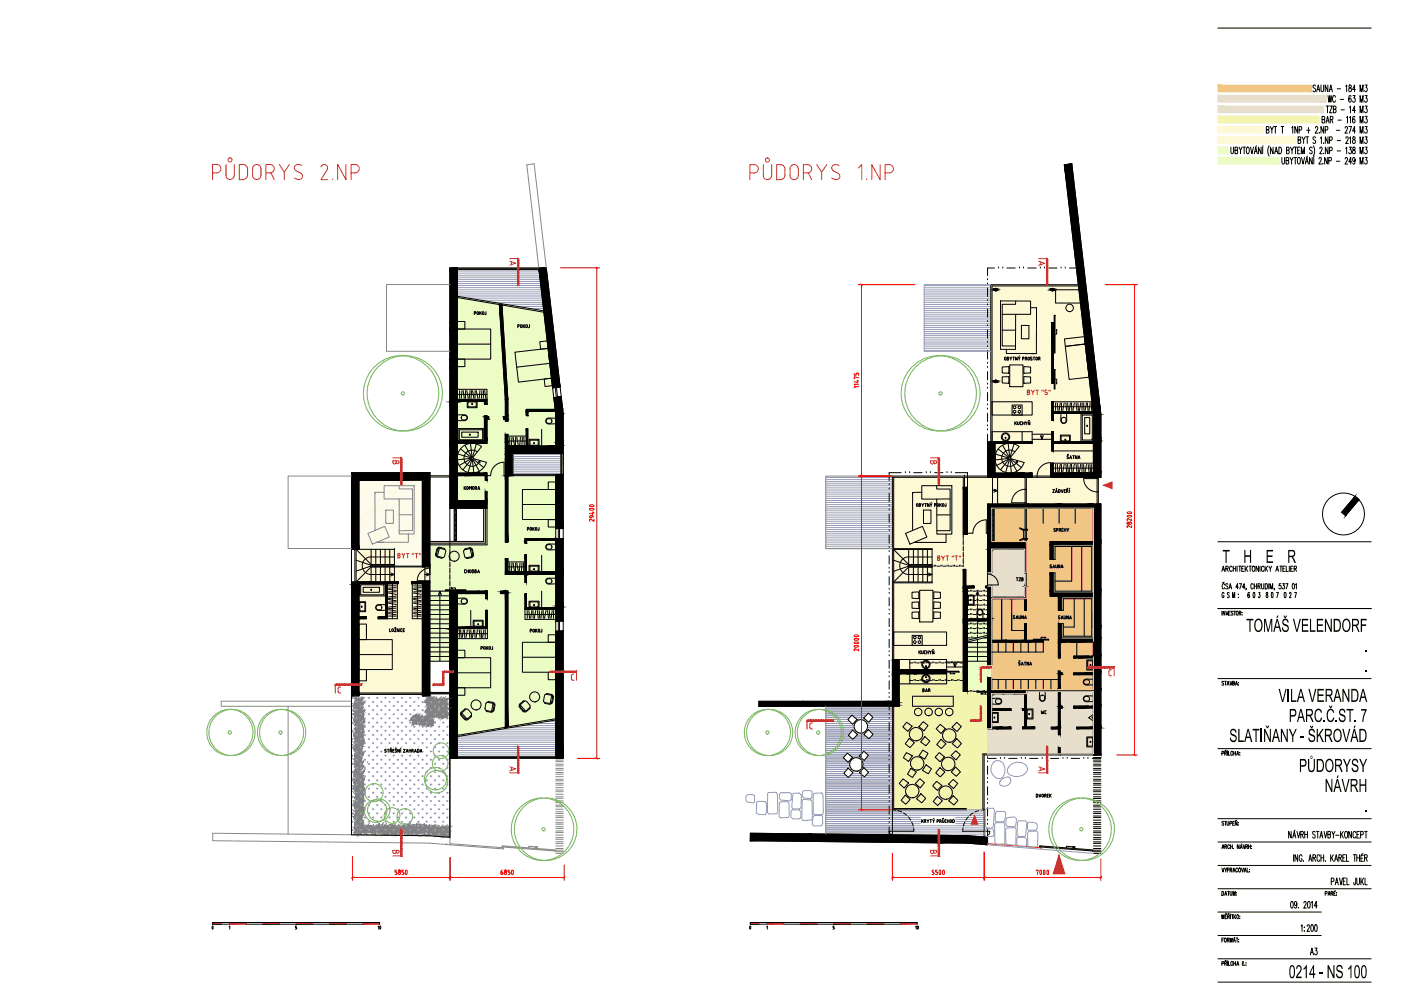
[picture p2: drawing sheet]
<svg xmlns="http://www.w3.org/2000/svg" width="420mm" height="297mm" viewBox="0 0 420 297" stroke-linecap="round" stroke-linejoin="round" font-family="sans-serif">
<!-- layer: AA-srafa sauna -->
<g fill="#f1c584" stroke="#f1c584" stroke-width=".3">
<path d="M317.9 208.2l10-1.1v1.1z"/>
<path d="M296.2 199.2h1.2z"/>
<path d="M296.2 168.2h1.2l-1.2 .1z"/>
<path d="M297.4 155.7l30.5 9.1-30.5 3.4z"/>
<path d="M317.9 206.7l10 .4v-1.5zM317.9 206.7l10 .4-10 1.1z"/>
<path d="M297.4 206.7l30.5-1.1v-2.3zM297.4 206.7l30.5-1.1-10 1.1z"/>
<path d="M297.4 203.2l30.5 .1v-3.5zM297.4 203.2l30.5 .1-30.5 3.4z"/>
<path d="M296.2 203.2l31.7-3.5zM296.2 203.2l31.7-3.4z"/>
<path d="M296.2 199.3l31.7 .4v-3.9zM296.2 199.3l31.7 .4-31.7 3.5z"/>
<path d="M297.4 172.2l30.5 23.6v-27zM297.4 172.2l30.5 23.6-30.5 3.4z"/>
<path d="M296.2 172.2l31.7-3.5zM296.2 172.2l31.7-3.4z"/>
<path d="M296.2 168.3l31.7 .4v-3.9zM296.2 168.3l31.7 .4-31.7 3.5z"/>
<path d="M297.4 155.7l30.5 9.1v-12.5zM297.4 152.3h30.5l-30.5 3.4z"/>
<path d="M365.3 25.5v2h28.1zM365.3 25.5h28.1v2z"/>
</g>
<!-- layer: AA-srafa bydleni -->
<g fill="#fcf9d4" stroke="#fcf9d4" stroke-width=".3">
<path d="M297.5 132.4l30.4-3.3v3.3z"/>
<path d="M297.5 88.6l30.3 34.8-30.3 3.4z"/>
<path d="M323.3 141.8l4.6-.5v.5z"/>
<path d="M309.5 142.7l5.9-.6v.6z"/>
<path d="M298.4 135.7l29.5 2.8-29.5 3.3z"/>
<path d="M269.7 201.5l19.2-2.2v2.2z"/>
<path d="M288.9 185.6l7.3-.8v.8z"/>
<path d="M296.2 151.1l33.2-3.7v3.7z"/>
<path d="M309.5 142.7h3.4l-3.4 .4z"/>
<path d="M268 147.3l41.5-4.2-41.5 4.6z"/>
<path d="M107.7 207.7l19-2.1v2.1z"/>
<path d="M107.7 165.6l10.6 4.1-10.6 1.1z"/>
<path d="M127.4 174.4l1.5-.1v.1z"/>
<path d="M126.7 174.4h.7z"/>
<path d="M128.1 174l.8-.1v.2z"/>
<path d="M127.4 173.7l.7 .3-.7 .1z"/>
<path d="M127 173.6l.4-.1v.2z"/>
<path d="M126.7 173.6l.7 .1-.7 .1z"/>
<path d="M126.7 170l.7 .1-.7 .1z"/>
<path d="M297.5 127.3l30.4 1.8v-5.2zM297.5 127.3l30.4 1.8-30.4 3.3z"/>
<path d="M297.5 126.8l30.4-2.9-.1-.5zM297.5 126.8l30.4-2.9-30.4 3.4z"/>
<path d="M297.5 88.6l30.3 34.8-4.4-37.7zM297.5 85.7h25.9l-25.9 2.9z"/>
<path d="M317.4 141.8l10.5-.5v-.6zM317.4 141.8l10.5-.5-4.6 .5z"/>
<path d="M309.5 142.5l5.9-.4v-.3zM309.5 142.5l5.9-.4-5.9 .6z"/>
<path d="M315.4 141.8l12.5-1.1v-.3zM315.4 141.8l12.5-1.1-10.5 1.1z"/>
<path d="M309.5 141.8l18.4-1.4v-.6zM309.5 141.8l18.4-1.4-18.4 2.1z"/>
<path d="M298.4 141.8l29.5-2v-1.3zM298.4 141.8l29.5-2-18.4 2z"/>
<path d="M298.4 135.7l29.5 2.8v-6.1zM298.4 132.4h29.5l-29.5 3.3z"/>
<path d="M269.7 197.7l19.2 1.6v-3.7zM269.7 197.7l19.2 1.6-19.2 2.2z"/>
<path d="M268 197.7l20.9-2.1v-.2zM268 197.7l20.9-2.1-19.2 2.1z"/>
<path d="M268 187.9l20.9 7.5v-9.8zM268 187.9l20.9 7.5-20.9 2.3z"/>
<path d="M268 154.2l28.2 30.6v-33.7zM268 154.2l28.2 30.6-28.2 3.1z"/>
<path d="M268 149.9l61.4-2.5v-4.3zM268 149.9l61.4-2.5-61.4 6.8z"/>
<path d="M268 148.3l61.4-5.2h-14zM268 148.3l61.4-5.2-61.4 6.8z"/>
<path d="M268 147.9l47.4-4.8v-.4zM268 147.9l47.4-4.8-47.4 5.2z"/>
<path d="M268 147.7l47.4-5h-2.5zM268 147.7l47.4-5-47.4 5.2z"/>
<path d="M268 147.3l41.5-4.2h-3.3zM268 143.1h38.2l-38.2 4.2z"/>
<path d="M107.7 171.8l19 33.8v-35.9zM107.7 171.8l19 33.8-19 2.1z"/>
<path d="M107.7 170.8l19-1.1h-8.4zM107.7 170.8l19-1.1-19 2.1z"/>
<path d="M107.7 165.6l10.6 4.1v-5.3zM107.7 164.4h10.6l-10.6 1.2z"/>
<path d="M127.4 174.4l1.5-.2zM127.4 174.4l1.5-.1z"/>
<path d="M127.4 174.2l1.5-.1zM127.4 174.2h1.5z"/>
<path d="M126.7 174.1l.7 .3v-.3zM126.7 174.1l.7 .3h-.7z"/>
<path d="M127.4 174.1h1.5zM127.4 174.1h1.5l-1.5 .1z"/>
<path d="M126.7 173.8l.7 .3v-.4zM126.7 173.8l.7 .3h-.7z"/>
<path d="M127.4 173.7l1.5 .2v-.3zM127.4 173.7l1.5 .2-.8 .1z"/>
<path d="M126.7 173.6l.7 .1zM126.7 173.3l.3 .3h-.3z"/>
<path d="M127.4 173.5l1.5 .1v-.3zM127.4 173.5l1.5 .1-1.5 .1z"/>
<path d="M126.7 173.3l.7 .2v-.3zM126.7 173.3l.7 .2z"/>
<path d="M127.4 173.2l1.5 .1v-.3zM127.4 173.2l1.5 .1-1.5 .2z"/>
<path d="M127.4 172.2h1.5v-.2zM127.4 172.2h1.5l-1.5 .2z"/>
<path d="M126.7 172.4l.7 .8v-.8zM126.7 172.4l.7 .8-.7 .1z"/>
<path d="M127.4 172.4l1.5 .6v-.8zM127.4 172.4l1.5 .6-1.5 .2z"/>
<path d="M126.7 172.3l.7 .1v-.2zM126.7 172.3l.7 .1z"/>
<path d="M126.7 170.5l.7 1.7v-1.7zM126.7 170.5l.7 1.7-.7 .1z"/>
<path d="M127.4 170.5l1.5 1.5v-1.7zM127.4 170.5l1.5 1.5-1.5 .2z"/>
<path d="M127.4 170.3h1.5v-.2zM127.4 170.3h1.5l-1.5 .2z"/>
<path d="M126.7 170.3l.7-.1zM126.7 170.3h.7zM126.7 170.4l.7 .1v-.2zM126.7 170.4l.7 .1h-.7z"/>
<path d="M127.4 170.2l1.5-.2zM127.4 170.2l1.5-.1z"/>
<path d="M126.7 170.2l.7-.1zM126.7 170.2h.7z"/>
<path d="M127.4 169.9h1.5l-1.5 .2zM127.4 170.1l1.5-.2zM127.4 170.1l1.5-.1z"/>
<path d="M126.7 170l.7 .1v-.2zM126.7 169.9h.7z"/>
<path d="M365.3 37.9v2h13.7zM365.3 37.9h13.7v2z"/>
<path d="M365.3 41v2h23.1zM365.3 41h23.1v2z"/>
</g>
<!-- layer: AA_THER_srafa2 -->
<g fill="none" stroke="#9599b7" stroke-width=".3">
<path d="M137.2 81.2h24.5M137.2 81.9h24.6M137.2 82.5h24.6M137.2 83.1h24.7M137.2 83.7h24.8M137.2 84.4h24.9M137.2 85h24.9M137.2 85.6h25M137.2 86.2h25.1M137.2 86.9h25.1M137.2 87.5h25.2M137.2 88.1h25.3"/>
<path d="M137.2 88.7h25.4M140.5 89.4h22.1M144.2 90h18.5M147.9 90.6h14.9M151.6 91.2h11.3M155.2 91.8h7.7M158.9 92.5h4.1M162.6 93.1h.5M277.2 85.6h19.9M277.2 86.3h19.9M277.2 86.9h19.9M277.2 87.5h19.9"/>
<path d="M277.2 88.1h19.9M277.2 88.8h19.9M277.2 89.4h19.9M277.2 90h19.9M277.2 90.6h19.9M277.2 91.3h19.9M277.2 91.9h19.9M277.2 92.5h19.9M277.2 93.1h19.9M277.2 93.8h19.9M277.2 94.4h19.9M277.2 95h19.9"/>
<path d="M277.2 95.6h19.9M277.2 96.3h19.9M277.2 96.9h19.9M277.2 97.5h19.9M277.2 98.1h19.9M277.2 98.7h19.9M277.2 99.4h19.9M297.1 85.3h-19.9v20h19.9M277.2 100h19.9M277.2 100.6h19.9M277.2 101.2h19.9M277.2 101.9h19.9"/>
<path d="M277.2 102.5h19.9M277.2 103.1h19.9M277.2 103.7h19.9M277.2 104.4h19.9M277.2 105h19.9M153.8 136.2h14.4M153.8 136.8h14.4M153.8 137.5h14.4M153.8 138.1h14.4M153.8 138.7h14.4M153.8 139.3h14.4M153.8 140h14.4"/>
<path d="M168.4 136.2h.5M168.4 136.8h.5M168.4 137.5h.5M168.4 138.1h.5M168.4 138.7h.5M168.4 139.3h.5M168.4 140h.5M153.8 140.6h14.4M153.8 141.3h14.4M153.8 141.8h14.4M168.4 140.6h.5M168.4 141.3h.5"/>
<path d="M168.4 141.8h.5M247.7 143.1h19.9M247.7 143.7h19.9M247.7 144.4h19.9M247.7 145h19.9M247.7 145.6h19.9M247.7 146.2h19.9M247.7 146.9h19.9M247.7 147.5h19.9M247.7 148.1h19.9M247.7 148.7h19.9M247.7 149.4h19.9"/>
<path d="M247.7 150h19.9M247.7 150.6h19.9M247.7 151.2h19.9M247.7 151.9h19.9M247.7 152.5h19.9M247.7 153.1h19.9M247.7 153.7h19.9M247.7 154.4h19.9M247.7 155h19.9M247.7 155.6h19.9M247.7 156.2h19.9M247.7 156.9h19.9"/>
<path d="M247.7 157.5h19.9M247.7 158.1h19.9M247.7 158.7h19.9M247.7 159.4h19.9M247.7 160h19.9M247.7 160.6h19.9M247.7 161.2h19.9M247.7 161.9h19.9M247.7 162.5h19.9M247.7 163.1h19.9M247.7 163.7h19.9M247.7 164.4h19.9"/>
<path d="M105.5 219l.2 .2M105.5 216.5l.2 .2M105.5 214l.2 .2M105.5 211.5l.2 .3M105.5 209.1l.2 .2M105.7 209v.3M105.7 211.4v.4M105.7 213.9v.3M105.7 216.4v.3M105.7 218.8v.4M105.9 209.1l-.2 .2M105.9 211.5l-.2 .3"/>
<path d="M105.9 214l-.2 .2M105.9 216.5l-.2 .2M105.9 219l-.2 .2M106.7 217.7l.2 .3M106.7 215.3l.2 .2M106.7 212.8l.2 .2M106.7 210.3l.2 .2M106.9 210.2v.4M106.9 212.7v.3M106.9 215.2v.3M106.9 217.6v.4M107.2 210.3l-.3 .2"/>
<path d="M107.2 212.8l-.3 .2M107.2 215.3l-.3 .2M107.2 217.7l-.3 .3M108 219l.2 .2M108 216.5l.2 .2M108 214l.2 .2M108 211.5l.2 .3M108 209.1l.2 .2M108.2 209v.3M108.2 211.4v.4M108.2 213.9v.3M108.2 216.4v.3"/>
<path d="M108.2 218.8v.4M108.4 209.1l-.2 .2M108.4 211.5l-.2 .3M108.4 214l-.2 .2M108.4 216.5l-.2 .2M108.4 219l-.2 .2M109.2 217.7l.2 .3M109.2 215.3l.2 .2M109.2 212.8l.2 .2M109.2 210.3l.2 .2M109.4 210.2v.4M109.4 212.7v.3"/>
<path d="M109.4 215.2v.3M109.4 217.6v.4M109.6 210.3l-.2 .2M109.6 212.8l-.2 .2M109.6 215.3l-.2 .2M109.6 217.7l-.2 .3M110.4 219l.3 .2M110.4 216.5l.3 .2M110.4 214l.3 .2M110.4 211.5l.3 .3M110.4 209.1l.3 .2M110.7 209v.3"/>
<path d="M110.7 211.4v.4M110.7 213.9v.3M110.7 216.4v.3M110.7 218.8v.4M110.9 209.1l-.2 .2M110.9 211.5l-.2 .3M110.9 214l-.2 .2M110.9 216.5l-.2 .2M110.9 219l-.2 .2M111.7 217.7l.2 .3M111.7 212.8l.2 .2M111.7 215.3l.2 .2"/>
<path d="M111.7 210.3l.2 .2M111.9 210.2v.4M111.9 212.7v.3M111.9 215.2v.3M111.9 217.6v.4M112.1 210.3l-.2 .2M112.1 212.8l-.2 .2M112.1 215.3l-.2 .2M112.1 217.7l-.2 .3M112.9 219l.2 .2M112.9 216.5l.2 .2M112.9 214l.2 .2"/>
<path d="M112.9 211.5l.2 .3M112.9 209.1l.2 .2M113.1 209v.3M113.1 211.4v.4M113.1 213.9v.3M113.1 216.4v.3M113.1 218.8v.4M113.4 209.1l-.3 .2M113.4 211.5l-.3 .3M113.4 214l-.3 .2M113.4 216.5l-.3 .2M113.4 219l-.3 .2"/>
<path d="M114.1 217.7l.3 .3M114.1 215.3l.3 .2M114.1 212.8l.3 .2M114.1 210.3l.3 .2M114.4 210.2v.4M114.4 212.7v.3M114.4 215.2v.3M114.4 217.6v.4M114.6 210.3l-.2 .2M114.6 212.8l-.2 .2M114.6 215.3l-.2 .2M114.6 217.7l-.2 .3"/>
<path d="M115.4 219l.2 .2M115.4 216.5l.2 .2M115.4 214l.2 .2M115.4 211.5l.2 .3M115.4 209.1l.2 .2M115.6 209v.3M115.6 211.4v.4M115.6 213.9v.3M115.6 216.4v.3M115.6 218.8v.4M115.8 209.1l-.2 .2M115.8 211.5l-.2 .3"/>
<path d="M115.8 214l-.2 .2M115.8 216.5l-.2 .2M115.8 219l-.2 .2M116.6 217.7l.2 .3M116.6 215.3l.2 .2M116.6 212.8l.2 .2M116.6 210.3l.2 .2M116.8 210.2v.4M116.8 212.7v.3M116.8 215.2v.3M116.8 217.6v.4M117.1 210.3l-.3 .2"/>
<path d="M117.1 212.8l-.3 .2M117.1 215.3l-.3 .2M117.1 217.7l-.3 .3M117.9 219l.2 .2M117.9 216.5l.2 .2M117.9 214l.2 .2M117.9 211.5l.2 .3M117.9 209.1l.2 .2M118.1 209v.3M118.1 211.4v.4M118.1 213.9v.3M118.1 216.4v.3"/>
<path d="M118.1 218.8v.4M118.3 209.1l-.2 .2M118.3 211.5l-.2 .3M118.3 214l-.2 .2M118.3 216.5l-.2 .2M118.3 219l-.2 .2M119.1 210.3l.2 .2 .2-.2M119.1 212.8l.2 .2 .2-.2M119.1 215.3l.2 .2 .2-.2M119.1 217.7l.2 .3 .2-.3M119.3 210.2v.4M119.3 212.7v.3"/>
<path d="M119.3 215.2v.3M119.3 217.6v.4M120.3 219l.3 .2M120.3 216.5l.3 .2M120.3 214l.3 .2M120.3 211.5l.3 .3M120.3 209.1l.3 .2M120.6 209v.3M120.6 211.4v.4M120.6 213.9v.3M120.6 216.4v.3M120.6 218.8v.4"/>
<path d="M120.8 209.1l-.2 .2M120.8 211.5l-.2 .3M120.8 214l-.2 .2M120.8 216.5l-.2 .2M120.8 219l-.2 .2M121.5 217.7l.3 .3M121.5 215.3l.3 .2M121.5 212.8l.3 .2M121.5 210.3l.3 .2M121.8 210.2v.4M121.8 212.7v.3M121.8 215.2v.3"/>
<path d="M121.8 217.6v.4M122 210.3l-.2 .2M122 212.8l-.2 .2M122 215.3l-.2 .2M122 217.7l-.2 .3M122.8 219l.2 .2M122.8 216.5l.2 .2M122.8 214l.2 .2M122.8 211.5l.2 .3M122.8 209.1l.2 .2M123 209v.3M123 211.4v.4"/>
<path d="M123 213.9v.3M123 216.4v.3M123 218.8v.4M123.3 209.1l-.3 .2M123.3 211.5l-.3 .3M123.3 214l-.3 .2M123.3 216.5l-.3 .2M123.3 219l-.3 .2M124 217.7l.2 .3M124 215.3l.2 .2M124 212.8l.2 .2M124 210.3l.2 .2"/>
<path d="M124.2 210.2v.4M124.2 212.7v.3M124.2 215.2v.3M124.2 217.6v.4M124.5 210.3l-.3 .2M124.5 212.8l-.3 .2M124.5 215.3l-.3 .2M124.5 217.7l-.3 .3M125.3 219l.2 .2M125.3 216.5l.2 .2M125.3 214l.2 .2M125.3 211.5l.2 .3"/>
<path d="M125.3 209.1l.2 .2M125.5 209v.3M125.5 211.4v.4M125.5 213.9v.3M125.5 216.4v.3M125.5 218.8v.4M125.7 209.1l-.2 .2M125.7 211.5l-.2 .3M125.7 214l-.2 .2M125.7 216.5l-.2 .2M125.7 219l-.2 .2M126.5 217.7l.2 .3"/>
<path d="M126.5 215.3l.2 .2M126.5 212.8l.2 .2M126.5 210.3l.2 .2M126.7 210.2v.4M126.7 212.7v.3M126.7 215.2v.3M126.7 217.6v.4M127 210.3l-.3 .2M127 212.8l-.3 .2M127 215.3l-.3 .2M127 217.7l-.3 .3M127.8 219l.2 .2"/>
<path d="M127.8 216.5l.2 .2M127.8 214l.2 .2M127.8 211.5l.2 .3M127.8 209.1l.2 .2M128 209v.3M128 211.4v.4M128 213.9v.3M128 216.4v.3M128 218.8v.4M128.2 209.1l-.2 .2M128.2 211.5l-.2 .3M128.2 214l-.2 .2"/>
<path d="M128.2 216.5l-.2 .2M128.2 219l-.2 .2M129 217.7l.2 .3M129 215.3l.2 .2M129 212.8l.2 .2M129 210.3l.2 .2M129.1 207.9l.1 .2M129.2 207.9v.2M129.2 210.2v.4M129.2 212.7v.3M129.2 215.2v.3M129.2 217.6v.4"/>
<path d="M129.3 207.9l-.1 .2M129.5 210.3l-.3 .2M129.5 212.8l-.3 .2M129.5 215.3l-.3 .2M129.5 217.7l-.3 .3M130.2 219l.3 .2M130.2 216.5l.3 .2M130.2 214l.3 .2M130.2 211.5l.3 .3M130.2 209.1l.3 .2M130.5 209v.3M130.5 211.4v.4"/>
<path d="M130.5 213.9v.3M130.5 216.4v.3M130.5 218.8v.4M130.7 209.1l-.2 .2M130.7 211.5l-.2 .3M130.7 214l-.2 .2M130.7 216.5l-.2 .2M130.7 219l-.2 .2M131.4 217.7l.3 .3M131.4 215.3l.3 .2M131.4 212.8l.3 .2M131.4 210.3l.3 .2"/>
<path d="M131.6 207.9l.1 .2M131.7 207.9v.2M131.7 210.2v.4M131.7 212.7v.3M131.7 215.2v.3M131.7 217.6v.4M131.8 207.9l-.1 .2M131.9 210.3l-.2 .2M131.9 212.8l-.2 .2M131.9 215.3l-.2 .2M131.9 217.7l-.2 .3M132.7 219l.2 .2"/>
<path d="M132.7 216.5l.2 .2M132.7 214l.2 .2M132.7 211.5l.2 .3M132.7 209.1l.2 .2M132.9 209v.3M132.9 211.4v.4M132.9 213.9v.3M132.9 216.4v.3M132.9 218.8v.4M133.2 209.1l-.3 .2M133.2 211.5l-.3 .3M133.2 214l-.3 .2"/>
<path d="M133.2 216.5l-.3 .2M133.2 219l-.3 .2M133.9 217.7l.3 .3M133.9 215.3l.3 .2M133.9 212.8l.3 .2M133.9 210.3l.3 .2M134.1 207.9l.1 .2M134.2 207.9v.2M134.2 210.2v.4M134.2 212.7v.3M134.2 215.2v.3M134.2 217.6v.4"/>
<path d="M134.3 207.9l-.1 .2M134.4 210.3l-.2 .2M134.4 212.8l-.2 .2M134.4 215.3l-.2 .2M134.4 217.7l-.2 .3M142 220h24.7M145.7 219.4h21M149.4 218.7h17.3M153.1 218.1h13.6M156.8 217.5h9.9M160.4 216.9h6.3M164.1 216.2h2.6"/>
<path d="M247.7 211.9h19.9M247.7 212.5h19.9M247.7 213.1h19.9M247.7 213.8h19.9M247.7 214.4h12.1M247.7 215h7.2M247.7 215.6h6.6M247.7 216.3h7.1M247.7 216.9h7.7M247.7 217.5h8.5M247.7 218.1h8.5M247.7 218.8h8.8"/>
<path d="M247.7 219.4h7.6M247.7 220h7.1M255.9 216.9h.5M256.2 215h3M256.3 219.4h.7M256.5 216.3h.4M257 220h2.2M257 215.6h2.5M259.4 219.4h.4M259.5 216.3h.7M259.9 218.8h.5M260 216.9h7.6"/>
<path d="M260.1 217.5h7.5M260.1 218.1h7.5M260.5 218.8h7.1M260.7 216.3h6.9M261.1 214.4h6.5M261.1 219.4h6.5M261.2 215.6h6.4M261.7 220h5.9M261.8 215h5.8M105.5 226.4l.2 .2 .2-.2M105.5 231.3l.2 .2 .2-.2M105.5 238.7l.2 .3"/>
<path d="M105.5 236.3l.2 .2M105.5 233.8l.2 .2M105.5 228.8l.2 .3M105.5 223.9l.2 .2M105.5 221.4l.2 .3M105.7 221.3v.4M105.7 223.8v.3M105.7 226.3v.3M105.7 228.8v.3M105.7 231.3v.3M105.7 233.7v.3M105.7 236.2v.3"/>
<path d="M105.7 238.7v.3M105.9 221.4l-.2 .3M105.9 223.9l-.2 .2M105.9 228.8l-.2 .3M105.9 233.8l-.2 .2M105.9 236.3l-.2 .2M105.9 238.7l-.2 .3M106.7 237.5l.2 .3M106.7 235.1l.2 .2M106.7 232.6l.2 .2M106.7 230.1l.2 .2M106.7 227.6l.2 .3"/>
<path d="M106.7 222.7l.2 .2M106.7 225.2l.2 .2M106.7 220.2l.2 .2M106.9 220.1v.3M106.9 222.6v.3M106.9 225.1v.3M106.9 227.5v.4M106.9 230v.3M106.9 232.5v.3M106.9 234.9v.4M106.9 237.4v.4M106.9 239.9v.3"/>
<path d="M107.2 220.2l-.3 .2M107.2 222.7l-.3 .2M107.2 225.2l-.3 .2M107.2 227.6l-.3 .3M107.2 230.1l-.3 .2M107.2 232.6l-.3 .2M107.2 235.1l-.3 .2M107.2 237.5l-.3 .3M108 226.4l.2 .2 .2-.2M108 231.3l.2 .2 .2-.2M108 238.7l.2 .3M108 236.3l.2 .2"/>
<path d="M108 233.8l.2 .2M108 228.8l.2 .3M108 223.9l.2 .2M108 221.4l.2 .3M108.2 221.3v.4M108.2 223.8v.3M108.2 226.3v.3M108.2 228.8v.3M108.2 231.3v.3M108.2 233.7v.3M108.2 236.2v.3M108.2 238.7v.3"/>
<path d="M108.4 221.4l-.2 .3M108.4 223.9l-.2 .2M108.4 228.8l-.2 .3M108.4 233.8l-.2 .2M108.4 236.3l-.2 .2M108.4 238.7l-.2 .3M109.2 237.5l.2 .3M109.2 235.1l.2 .2M109.2 232.6l.2 .2M109.2 230.1l.2 .2M109.2 227.6l.2 .3M109.2 225.2l.2 .2"/>
<path d="M109.2 222.7l.2 .2M109.2 220.2l.2 .2M109.4 220.1v.3M109.4 222.6v.3M109.4 225.1v.3M109.4 227.5v.4M109.4 230v.3M109.4 232.5v.3M109.4 234.9v.4M109.4 237.4v.4M109.4 239.9v.3M109.6 220.2l-.2 .2"/>
<path d="M109.6 222.7l-.2 .2M109.6 225.2l-.2 .2M109.6 227.6l-.2 .3M109.6 230.1l-.2 .2M109.6 232.6l-.2 .2M109.6 235.1l-.2 .2M109.6 237.5l-.2 .3M110.2 228.6h.1M110.4 226.4l.3 .2 .2-.2M110.4 231.3l.3 .2 .2-.2M110.4 238.7l.3 .3M110.4 236.3l.3 .2"/>
<path d="M110.4 233.8l.3 .2M110.4 228.8l.3 .3M110.4 223.9l.3 .2M110.4 221.4l.3 .3M110.7 221.3v.4M110.7 223.8v.3M110.7 226.3v.3M110.7 228.8v.3M110.7 231.3v.3M110.7 233.7v.3M110.7 236.2v.3M110.7 238.7v.3"/>
<path d="M110.9 221.4l-.2 .3M110.9 223.9l-.2 .2M110.9 228.8l-.2 .3M110.9 233.8l-.2 .2M110.9 236.3l-.2 .2M110.9 238.7l-.2 .3M111.7 237.5l.2 .3M111.7 235.1l.2 .2M111.7 232.6l.2 .2M111.7 230.1l.2 .2M111.7 227.6l.2 .3M111.7 225.2l.2 .2"/>
<path d="M111.7 222.7l.2 .2M111.7 220.2l.2 .2M111.9 220.1v.3M111.9 222.6v.3M111.9 225.1v.3M111.9 227.5v.4M111.9 230v.3M111.9 232.5v.3M111.9 234.9v.4M111.9 237.4v.4M111.9 239.9v.3M112.1 220.2l-.2 .2"/>
<path d="M112.1 222.7l-.2 .2M112.1 225.2l-.2 .2M112.1 227.6l-.2 .3M112.1 230.1l-.2 .2M112.1 232.6l-.2 .2M112.1 235.1l-.2 .2M112.1 237.5l-.2 .3M112.9 226.4l.2 .2 .3-.2M112.9 231.3l.2 .2 .3-.2M112.9 238.7l.2 .3M112.9 236.3l.2 .2M112.9 233.8l.2 .2"/>
<path d="M112.9 228.8l.2 .3M112.9 223.9l.2 .2M112.9 221.4l.2 .3M113.1 221.3v.4M113.1 223.8v.3M113.1 226.3v.3M113.1 228.8v.3M113.1 231.3v.3M113.1 233.7v.3M113.1 236.2v.3M113.1 238.7v.3M113.4 221.4l-.3 .3"/>
<path d="M113.4 223.9l-.3 .2M113.4 228.8l-.3 .3M113.4 233.8l-.3 .2M113.4 236.3l-.3 .2M113.4 238.7l-.3 .3M114.1 237.5l.3 .3M114.1 235.1l.3 .2M114.1 232.6l.3 .2M114.1 230.1l.3 .2M114.1 227.6l.3 .3M114.1 225.2l.3 .2M114.1 222.7l.3 .2"/>
<path d="M114.1 220.2l.3 .2M114.4 220.1v.3M114.4 222.6v.3M114.4 225.1v.3M114.4 227.5v.4M114.4 230v.3M114.4 232.5v.3M114.4 234.9v.4M114.4 237.4v.4M114.4 239.9v.3M114.6 220.2l-.2 .2M114.6 222.7l-.2 .2"/>
<path d="M114.6 225.2l-.2 .2M114.6 227.6l-.2 .3M114.6 230.1l-.2 .2M114.6 232.6l-.2 .2M114.6 235.1l-.2 .2M114.6 237.5l-.2 .3M115.4 226.4l.2 .2 .2-.2M115.4 231.3l.2 .2 .2-.2M115.4 238.7l.2 .3M115.4 236.3l.2 .2M115.4 233.8l.2 .2M115.4 228.8l.2 .3"/>
<path d="M115.4 221.4l.2 .3M115.6 221.3v.4M115.6 223.8h.1M115.6 226.3v.3M115.6 228.8v.3M115.6 231.3v.3M115.6 233.7v.3M115.6 236.2v.3M115.6 238.7v.3M115.8 221.4l-.2 .3M115.8 228.8l-.2 .3M115.8 233.8l-.2 .2"/>
<path d="M115.8 236.3l-.2 .2M115.8 238.7l-.2 .3M116.6 237.5l.2 .3M116.6 235.1l.2 .2M116.6 232.6l.2 .2M116.6 230.1l.2 .2M116.6 227.6l.2 .3M116.6 222.7l.2 .2M116.6 220.2l.2 .2M116.8 220.1v.3M116.8 222.6v.3M116.8 227.5v.4"/>
<path d="M116.8 230v.3M116.8 232.5v.3M116.8 234.9v.4M116.8 237.4v.4M116.8 239.9v.3M117.1 220.2l-.3 .2M117.1 222.7l-.3 .2M117.1 227.6l-.3 .3M117.1 230.1l-.3 .2M117.1 232.6l-.3 .2M117.1 235.1l-.3 .2M117.1 237.5l-.3 .3"/>
<path d="M117.9 226.4l.2 .2 .2-.2M117.9 231.3l.2 .2 .2-.2M117.9 238.7l.2 .3M117.9 236.3l.2 .2M117.9 233.8l.2 .2M117.9 228.8l.2 .3M117.9 221.4l.2 .3M118.1 221.3v.4M118.1 223.8h.1M118.1 226.3v.3M118.1 228.8v.3M118.1 231.3v.3"/>
<path d="M118.1 233.7v.3M118.1 236.2v.3M118.1 238.7v.3M118.3 221.4l-.2 .3M118.3 228.8l-.2 .3M118.3 233.8l-.2 .2M118.3 236.3l-.2 .2M118.3 238.7l-.2 .3M119.1 220.2l.2 .2 .2-.2M119.1 222.7l.2 .2 .2-.2M119.1 227.6l.2 .3 .2-.3M119.1 230.1l.2 .2 .2-.2"/>
<path d="M119.1 232.6l.2 .2 .2-.2M119.1 235.1l.2 .2 .2-.2M119.1 237.5l.2 .3 .2-.3M119.3 220.1v.3M119.3 222.6v.3M119.3 227.5v.4M119.3 230v.3M119.3 232.5v.3M119.3 234.9v.4M119.3 237.4v.4M119.3 239.9v.3M120.3 226.4l.3 .2 .2-.2"/>
<path d="M120.3 231.3l.3 .2 .2-.2M120.3 238.7l.3 .3M120.3 236.3l.3 .2M120.3 233.8l.3 .2M120.3 228.8l.3 .3M120.3 221.4l.3 .3M120.6 221.3v.4M120.6 223.8h.1M120.6 226.3v.3M120.6 228.8v.3M120.6 231.3v.3M120.6 233.7v.3"/>
<path d="M120.6 236.2v.3M120.6 238.7v.3M120.8 221.4l-.2 .3M120.8 228.8l-.2 .3M120.8 233.8l-.2 .2M120.8 236.3l-.2 .2M120.8 238.7l-.2 .3M121.5 237.5l.3 .3M121.5 235.1l.3 .2M121.5 232.6l.3 .2M121.5 230.1l.3 .2M121.5 227.6l.3 .3"/>
<path d="M121.5 222.7l.3 .2M121.5 220.2l.3 .2M121.8 220.1v.3M121.8 222.6v.3M121.8 227.5v.4M121.8 230v.3M121.8 232.5v.3M121.8 234.9v.4M121.8 237.4v.4M121.8 239.9v.3M122 220.2l-.2 .2M122 222.7l-.2 .2"/>
<path d="M122 227.6l-.2 .3M122 230.1l-.2 .2M122 232.6l-.2 .2M122 235.1l-.2 .2M122 237.5l-.2 .3M122.8 226.4l.2 .2 .3-.2M122.8 231.3l.2 .2 .3-.2M122.8 238.7l.2 .3M122.8 236.3l.2 .2M122.8 233.8l.2 .2M122.8 228.8l.2 .3M122.8 221.4l.2 .3"/>
<path d="M123 221.3v.4M123 223.8h.1M123 226.3v.3M123 228.8v.3M123 231.3v.3M123 233.7v.3M123 236.2v.3M123 238.7v.3M123.3 221.4l-.3 .3M123.3 228.8l-.3 .3M123.3 233.8l-.3 .2M123.3 236.3l-.3 .2"/>
<path d="M123.3 238.7l-.3 .3M124 237.5l.2 .3M124 235.1l.2 .2M124 232.6l.2 .2M124 230.1l.2 .2M124 227.6l.2 .3M124 222.7l.2 .2M124 220.2l.2 .2M124.2 220.1v.3M124.2 222.6v.3M124.2 227.5v.4M124.2 230v.3"/>
<path d="M124.2 232.5v.3M124.2 234.9v.4M124.2 237.4v.4M124.2 239.9v.3M124.5 220.2l-.3 .2M124.5 222.7l-.3 .2M124.5 227.6l-.3 .3M124.5 230.1l-.3 .2M124.5 232.6l-.3 .2M124.5 235.1l-.3 .2M124.5 237.5l-.3 .3M125.3 226.4l.2 .2 .2-.2"/>
<path d="M125.3 231.3l.2 .2 .2-.2M125.3 238.7l.2 .3M125.3 236.3l.2 .2M125.3 233.8l.2 .2M125.3 228.8l.2 .3M125.3 221.4l.2 .3M125.5 221.3v.4M125.5 223.8h.1M125.5 226.3v.3M125.5 228.8v.3M125.5 231.3v.3M125.5 233.7v.3"/>
<path d="M125.5 236.2v.3M125.5 238.7v.3M125.7 221.4l-.2 .3M125.7 228.8l-.2 .3M125.7 233.8l-.2 .2M125.7 236.3l-.2 .2M125.7 238.7l-.2 .3M126.5 237.5l.2 .3M126.5 235.1l.2 .2M126.5 232.6l.2 .2M126.5 230.1l.2 .2M126.5 227.6l.2 .3"/>
<path d="M126.5 222.7l.2 .2M126.5 220.2l.2 .2M126.7 220.1v.3M126.7 222.6v.3M126.7 227.5v.4M126.7 230v.3M126.7 232.5v.3M126.7 234.9v.4M126.7 237.4v.4M126.7 239.9v.3M127 220.2l-.3 .2M127 222.7l-.3 .2"/>
<path d="M127 225.2h-.1M127 227.6l-.3 .3M127 230.1l-.3 .2M127 232.6l-.3 .2M127 235.1l-.3 .2M127 237.5l-.3 .3M127.8 226.4l.2 .2 .2-.2M127.8 231.3l.2 .2 .2-.2M127.8 238.7l.2 .3M127.8 236.3l.2 .2M127.8 233.8l.2 .2M127.8 228.8l.2 .3"/>
<path d="M127.8 223.9l.2 .2M127.8 221.4l.2 .3M128 221.3v.4M128 223.8v.3M128 226.3v.3M128 228.8v.3M128 231.3v.3M128 233.7v.3M128 236.2v.3M128 238.7v.3M128.2 223.9l-.2 .2M128.2 221.4l-.2 .3"/>
<path d="M128.2 228.8l-.2 .3M128.2 233.8l-.2 .2M128.2 236.3l-.2 .2M128.2 238.7l-.2 .3M129 237.5l.2 .3M129 235.1l.2 .2M129 232.6l.2 .2M129 230.1l.2 .2M129 227.6l.2 .3M129 225.2l.2 .2M129 222.7l.2 .2M129 220.2l.2 .2"/>
<path d="M129.2 220.1v.3M129.2 222.6v.3M129.2 225.1v.3M129.2 227.5v.4M129.2 230v.3M129.2 232.5v.3M129.2 234.9v.4M129.2 237.4v.4M129.2 239.9v.3M129.5 220.2l-.3 .2M129.5 222.7l-.3 .2M129.5 225.2l-.3 .2"/>
<path d="M129.5 227.6l-.3 .3M129.5 230.1l-.3 .2M129.5 232.6l-.3 .2M129.5 235.1l-.3 .2M129.5 237.5l-.3 .3M130.2 226.4l.3 .2 .2-.2M130.2 231.3l.3 .2 .2-.2M130.2 238.7l.3 .3M130.2 236.3l.3 .2M130.2 233.8l.3 .2M130.2 228.8l.3 .3M130.2 223.9l.3 .2"/>
<path d="M130.2 221.4l.3 .3M130.5 221.3v.4M130.5 223.8v.3M130.5 226.3v.3M130.5 228.8v.3M130.5 231.3v.3M130.5 233.7v.3M130.5 236.2v.3M130.5 238.7v.3M130.7 221.4l-.2 .3M130.7 223.9l-.2 .2M130.7 228.8l-.2 .3"/>
<path d="M130.7 233.8l-.2 .2M130.7 236.3l-.2 .2M130.7 238.7l-.2 .3M131.4 237.5l.3 .3M131.4 235.1l.3 .2M131.4 232.6l.3 .2M131.4 230.1l.3 .2M131.4 227.6l.3 .3M131.4 225.2l.3 .2M131.4 222.7l.3 .2M131.4 220.2l.3 .2M131.7 220.1v.3"/>
<path d="M131.7 222.6v.3M131.7 225.1v.3M131.7 227.5v.4M131.7 230v.3M131.7 232.5v.3M131.7 234.9v.4M131.7 237.4v.4M131.7 239.9v.3M131.9 220.2l-.2 .2M131.9 222.7l-.2 .2M131.9 225.2l-.2 .2M131.9 227.6l-.2 .3"/>
<path d="M131.9 230.1l-.2 .2M131.9 232.6l-.2 .2M131.9 235.1l-.2 .2M131.9 237.5l-.2 .3M132.7 226.4l.2 .2 .3-.2M132.7 231.3l.2 .2 .3-.2M132.7 238.7l.2 .3M132.7 236.3l.2 .2M132.7 233.8l.2 .2M132.7 228.8l.2 .3M132.7 223.9l.2 .2M132.7 221.4l.2 .3"/>
<path d="M132.9 221.3v.4M132.9 223.8v.3M132.9 226.3v.3M132.9 228.8v.3M132.9 231.3v.3M132.9 233.7v.3M132.9 236.2v.3M132.9 238.7v.3M133.2 221.4l-.3 .3M133.2 223.9l-.3 .2M133.2 228.8l-.3 .3M133.2 233.8l-.3 .2"/>
<path d="M133.2 236.3l-.3 .2M133.2 238.7l-.3 .3M133.9 237.5l.3 .3M133.9 235.1l.3 .2M133.9 232.6l.3 .2M133.9 230.1l.3 .2M133.9 227.6l.3 .3M133.9 225.2l.3 .2M133.9 222.7l.3 .2M133.9 220.2l.3 .2M134.2 220.1v.3M134.2 222.6v.3"/>
<path d="M134.2 225.1v.3M134.2 227.5v.4M134.2 230v.3M134.2 232.5v.3M134.2 234.9v.4M134.2 237.4v.4M134.2 239.9v.3M134.4 220.2l-.2 .2M134.4 222.7l-.2 .2M134.4 225.2l-.2 .2M134.4 227.6l-.2 .3M134.4 230.1l-.2 .2"/>
<path d="M134.4 232.6l-.2 .2M134.4 235.1l-.2 .2M134.4 237.5l-.2 .3M137.2 221.2h29.5M137.2 221.9h29.5M137.2 222.5h29.5M137.2 223.1h29.5M137.2 223.8h29.5M137.2 225h29.5M137.2 225.6h29.5M137.2 226.3h29.5M137.2 224.4h29.5"/>
<path d="M138.3 220.6h28.4M224.2 238.2h1.7l.4 .3v1.8l-.4 .4-1.8-.3-.4-.6v-1.1zM230.2 237.8l.3-.2 2.2-.1 .4 .5 .2 5.4-.3 .5-2.5 .1-.3-.6zM234.1 237.6h2.8l.4 .3v1.8l-.4 .4-2.8-.3-.4-.6 .1-1.2zM238 237.8l1.7-.1 .6 .6-.1 3.6-.3 .5-2.2 .1-.3-.6 .4-3.9zM240.7 237.4l.4-.4h2.1l.3 .3v1.8l-.3 .3-2.2-.2-.4-.7zM240.8 239.6l2.4 .2 .3 .5 .1 5-.3 .5-2.6 .1-.2-.5 .1-5.5zM243.9 238l.2-.2 2.3-.1 .4 .5 .1 5.4-.3 .5-2.4 .1-.3-.6zM247.7 220.6h7M247.7 221.3h7.7M247.7 221.9h19.9M247.7 222.5h19.9"/>
<path d="M247.7 223.1h19.9M247.7 223.8h19.9M247.7 224.4h19.9M247.7 225h19.9M247.7 225.6h11M247.7 226.3h6M247.7 226.9h5.4M247.7 227.5h5.6M247.7 228.1h6.3M247.7 228.8h7.1M247.7 229.4h7.1M247.7 230h7.3"/>
<path d="M247.7 230.6h6.3M247.7 231.3h5.8M247.7 231.9h5.5M247.7 232.5h6.1M247.7 233.1h19.9M247.7 233.8h19.9M247.7 234.4h19.9M247.7 235h19.9M247.7 235.6h19.9M247.7 236.2h19.9M247.7 236.9h19.9M247.7 237.5h19.9"/>
<path d="M247.7 238.1h19.9M247.7 238.7h19.9M247.7 239.4h19.9M254.7 228.1h.4M254.7 226.3h3.3M254.8 230.6h.6M254.9 232.5h3.9M255.2 227.5h.5M255.4 231.3h2.6M255.5 226.9h2.5M255.6 231.9h2.5M256.2 221.3h4.2"/>
<path d="M256.8 220.6h2.8M257.9 227.5h.8M258.2 230.6h.4M258.5 228.1h9.1M258.6 230h9M258.8 228.8h8.8M258.8 229.4h8.8M259.5 227.5h8.1M259.6 225.6h8M259.6 230.6h8M259.6 232.5h8M260 226.9h7.6"/>
<path d="M260.1 231.9h7.5M260.2 231.3h7.4M260.3 226.3h7.3M260.8 221.3h6.8M261.4 220.6h6.2M298.5 232.9a2.7 2.7 0 0 1-1.3-2.8 2.7 2.7 0 0 1 2.2-2.1 3 3 0 0 1 .8 5.3l-.7 .1-1-.4M300 234.2h.1M302.4 232.9l-1.4 .3-1 1M302.4 232.9a1.4 1.4 0 0 1 .7 1.5 1.4 1.4 0 0 1-1.2 1.1 1.3 1.3 0 0 1-1.4 .1 1.3 1.3 0 0 1-.7-1.2l.1-.2M302.4 231.9a4 4 0 0 0 4.9 .1M302.6 229.9l-.5 .9 .3 1.1M307.6 229.3a1.63 1.63 0 0 1-.4 2.7"/>
<path d="M307.6 229.3a3.6 3.6 0 0 0-5.1 .5M105.5 248.7l.2 .2M105.5 246.2l.2 .2M105.5 243.7l.2 .3M105.5 241.2l.2 .3M105.7 241.2v.3M105.7 243.6v.4M105.7 246.1v.3M105.7 248.6v.3M105.9 241.2l-.2 .3M105.9 243.7l-.2 .3M105.9 246.2l-.2 .2"/>
<path d="M105.9 248.7l-.2 .2M106.7 249.9l.2 .2M106.7 247.4l.2 .2M106.7 244.9l.2 .3M106.7 242.5l.2 .2M106.7 240l.2 .2M106.9 242.4v.3M106.9 244.8v.4M106.9 247.3v.4M106.9 249.8v.3M107.2 240l-.3 .2M107.2 242.5l-.3 .2"/>
<path d="M107.2 244.9l-.3 .3M107.2 247.4l-.3 .2M107.2 249.9l-.3 .2M108 248.7l.2 .2M108 246.2l.2 .2M108 243.7l.2 .3M108 241.2l.2 .3M108.2 241.2v.3M108.2 243.6v.4M108.2 246.1v.3M108.2 248.6v.3M108.4 241.2l-.2 .3"/>
<path d="M108.4 243.7l-.2 .3M108.4 246.2l-.2 .2M108.4 248.7l-.2 .2M109.2 249.9l.2 .2M109.2 247.4l.2 .2M109.2 244.9l.2 .3M109.2 242.5l.2 .2M109.2 240l.2 .2M109.4 242.4v.3M109.4 244.8v.4M109.4 247.3v.4M109.4 249.8v.3"/>
<path d="M109.6 240l-.2 .2M109.6 242.5l-.2 .2M109.6 244.9l-.2 .3M109.6 247.4l-.2 .2M109.6 249.9l-.2 .2M110.4 248.7l.3 .2M110.4 246.2l.3 .2M110.4 243.7l.3 .3M110.4 241.2l.3 .3M110.7 241.2v.3M110.7 243.6v.4M110.7 246.1v.3"/>
<path d="M110.7 248.6v.3M110.9 241.2l-.2 .3M110.9 243.7l-.2 .3M110.9 246.2l-.2 .2M110.9 248.7l-.2 .2M111.7 249.9l.2 .2M111.7 247.4l.2 .2M111.7 244.9l.2 .3M111.7 242.5l.2 .2M111.7 240l.2 .2M111.9 242.4v.3M111.9 244.8v.4"/>
<path d="M111.9 247.3v.4M111.9 249.8v.3M112.1 240l-.2 .2M112.1 242.5l-.2 .2M112.1 244.9l-.2 .3M112.1 247.4l-.2 .2M112.1 249.9l-.2 .2M112.9 248.7l.2 .2M112.9 246.2l.2 .2M112.9 243.7l.2 .3M112.9 241.2l.2 .3M113.1 241.2v.3"/>
<path d="M113.1 243.6v.4M113.1 246.1v.3M113.1 248.6v.3M113.4 241.2l-.3 .3M113.4 243.7l-.3 .3M113.4 246.2l-.3 .2M113.4 248.7l-.3 .2M114.1 249.9l.3 .2M114.1 247.4l.3 .2M114.1 244.9l.3 .3M114.1 242.5l.3 .2M114.1 240l.3 .2"/>
<path d="M114.4 242.4v.3M114.4 244.8v.4M114.4 247.3v.4M114.4 249.8v.3M114.6 240l-.2 .2M114.6 242.5l-.2 .2M114.6 244.9l-.2 .3M114.6 247.4l-.2 .2M114.6 249.9l-.2 .2M115.4 248.7l.2 .2M115.4 246.2l.2 .2M115.4 243.7l.2 .3"/>
<path d="M115.4 241.2l.2 .3M115.6 241.2v.3M115.6 243.6v.4M115.6 246.1v.3M115.6 248.6v.3M115.8 241.2l-.2 .3M115.8 243.7l-.2 .3M115.8 246.2l-.2 .2M115.8 248.7l-.2 .2M116.6 249.9l.2 .2M116.6 247.4l.2 .2M116.6 244.9l.2 .3"/>
<path d="M116.6 242.5l.2 .2M116.6 240l.2 .2M116.8 242.4v.3M116.8 244.8v.4M116.8 247.3v.4M116.8 249.8v.3M117.1 240l-.3 .2M117.1 242.5l-.3 .2M117.1 244.9l-.3 .3M117.1 247.4l-.3 .2M117.1 249.9l-.3 .2M117.9 248.7l.2 .2"/>
<path d="M117.9 246.2l.2 .2M117.9 243.7l.2 .3M117.9 241.2l.2 .3M118.1 241.2v.3M118.1 243.6v.4M118.1 246.1v.3M118.1 248.6v.3M118.3 241.2l-.2 .3M118.3 243.7l-.2 .3M118.3 246.2l-.2 .2M118.3 248.7l-.2 .2M119.1 240l.2 .2 .2-.2"/>
<path d="M119.1 242.5l.2 .2 .2-.2M119.1 244.9l.2 .3 .2-.3M119.1 247.4l.2 .2 .2-.2M119.1 249.9l.2 .2 .2-.2M119.3 242.4v.3M119.3 244.8v.4M119.3 247.3v.4M119.3 249.8v.3M120.3 248.7l.3 .2M120.3 246.2l.3 .2M120.3 243.7l.3 .3M120.3 241.2l.3 .3"/>
<path d="M120.6 241.2v.3M120.6 243.6v.4M120.6 246.1v.3M120.6 248.6v.3M120.8 241.2l-.2 .3M120.8 243.7l-.2 .3M120.8 246.2l-.2 .2M120.8 248.7l-.2 .2M121.5 249.9l.3 .2M121.5 247.4l.3 .2M121.5 244.9l.3 .3M121.5 242.5l.3 .2"/>
<path d="M121.5 240l.3 .2M121.8 242.4v.3M121.8 244.8v.4M121.8 247.3v.4M121.8 249.8v.3M122 240l-.2 .2M122 242.5l-.2 .2M122 244.9l-.2 .3M122 247.4l-.2 .2M122 249.9l-.2 .2M122.8 248.7l.2 .2M122.8 246.2l.2 .2"/>
<path d="M122.8 243.7l.2 .3M122.8 241.2l.2 .3M123 241.2v.3M123 243.6v.4M123 246.1v.3M123 248.6v.3M123.3 241.2l-.3 .3M123.3 243.7l-.3 .3M123.3 246.2l-.3 .2M123.3 248.7l-.3 .2M124 249.9l.2 .2M124 247.4l.2 .2"/>
<path d="M124 244.9l.2 .3M124 242.5l.2 .2M124 240l.2 .2M124.2 242.4v.3M124.2 244.8v.4M124.2 247.3v.4M124.2 249.8v.3M124.5 240l-.3 .2M124.5 242.5l-.3 .2M124.5 244.9l-.3 .3M124.5 247.4l-.3 .2M124.5 249.9l-.3 .2"/>
<path d="M125.3 248.7l.2 .2M125.3 246.2l.2 .2M125.3 243.7l.2 .3M125.3 241.2l.2 .3M125.5 241.2v.3M125.5 243.6v.4M125.5 246.1v.3M125.5 248.6v.3M125.7 241.2l-.2 .3M125.7 243.7l-.2 .3M125.7 246.2l-.2 .2M125.7 248.7l-.2 .2"/>
<path d="M126.5 249.9l.2 .2M126.5 247.4l.2 .2M126.5 244.9l.2 .3M126.5 242.5l.2 .2M126.5 240l.2 .2M126.7 242.4v.3M126.7 244.8v.4M126.7 247.3v.4M126.7 249.8v.3M127 240l-.3 .2M127 242.5l-.3 .2M127 244.9l-.3 .3"/>
<path d="M127 247.4l-.3 .2M127 249.9l-.3 .2M127.8 248.7l.2 .2M127.8 246.2l.2 .2M127.8 243.7l.2 .3M127.8 241.2l.2 .3M128 241.2v.3M128 243.6v.4M128 246.1v.3M128 248.6v.3M128.2 241.2l-.2 .3M128.2 243.7l-.2 .3"/>
<path d="M128.2 246.2l-.2 .2M128.2 248.7l-.2 .2M129 249.9l.2 .2M129 247.4l.2 .2M129 244.9l.2 .3M129 242.5l.2 .2M129 240l.2 .2M129.2 242.4v.3M129.2 244.8v.4M129.2 247.3v.4M129.2 249.8v.3M129.5 240l-.3 .2"/>
<path d="M129.5 242.5l-.3 .2M129.5 244.9l-.3 .3M129.5 247.4l-.3 .2M129.5 249.9l-.3 .2M130.2 248.7l.3 .2M130.2 246.2l.3 .2M130.2 243.7l.3 .3M130.2 241.2l.3 .3M130.5 241.2v.3M130.5 243.6v.4M130.5 246.1v.3M130.5 248.6v.3"/>
<path d="M130.7 241.2l-.2 .3M130.7 243.7l-.2 .3M130.7 246.2l-.2 .2M130.7 248.7l-.2 .2M131.4 249.9l.3 .2M131.4 247.4l.3 .2M131.4 244.9l.3 .3M131.4 242.5l.3 .2M131.4 240l.3 .2M131.7 242.4v.3M131.7 244.8v.4M131.7 247.3v.4"/>
<path d="M131.7 249.8v.3M131.9 240l-.2 .2M131.9 242.5l-.2 .2M131.9 244.9l-.2 .3M131.9 247.4l-.2 .2M131.9 249.9l-.2 .2M132.7 248.7l.2 .2M132.7 246.2l.2 .2M132.7 243.7l.2 .3M132.7 241.2l.2 .3M132.9 241.2v.3M132.9 243.6v.4"/>
<path d="M132.9 246.1v.3M132.9 248.6v.3M133.2 241.2l-.3 .3M133.2 243.7l-.3 .3M133.2 246.2l-.3 .2M133.2 248.7l-.3 .2M133.9 249.9l.3 .2M133.9 247.4l.3 .2M133.9 244.9l.3 .3M133.9 242.5l.3 .2M133.9 240l.3 .2M134.2 242.4v.3"/>
<path d="M134.2 244.8v.4M134.2 247.3v.4M134.2 249.8v.3M134.4 240l-.2 .2M134.4 242.5l-.2 .2M134.4 244.9l-.2 .3M134.4 247.4l-.2 .2M134.4 249.9l-.2 .2M226.9 240.4l.5-.2h2l.5 .7-.1 2.7-.2 .6h-2l-.8-.6zM234 240.4l2.3-.1 .3 .5 .1 3.7-.3 .6h-2.5l-.3-.6 .1-3.8zM237.3 243l.4-.3 2.1 .1 .4 .7v1.4l-.3 .5-2 .1-.7-.6zM243.8 244.8l.5-.4h2l.4 .4v2.1l-.4 .7h-2.3l-.4-.6z"/>
<path d="M247.7 240h19.9M247.7 240.6h19.9M247.7 241.2h19.9M247.7 241.9h19.9M247.7 242.5h19.9M247.7 243.1h47.4M247.7 243.7h47.4M247.7 244.4h47.4M247.7 245h28.4M247.7 245.6h28.4M247.7 246.2h28.4M247.7 246.9h28.4"/>
<path d="M247.7 247.5h47.4M247.7 248.1h47.4M247.7 248.7h47.4M247.7 249.4h47.4M247.7 250h47.4M286.6 245h8.5M286.6 245.6h8.5M286.6 246.2h8.5M286.6 246.9h8.5M289.8 242.7h5M291.9 250.6h3.2M295.7 248.4h1.9l.4 .5 .1 1.2-.3 .6h-2.1l-.3-.6v-1.1z"/>
<path d="M295.8 242.3h2.1l.3 .6-.3 5-.3 .2-1.7 .1-.4-.5-.1-4.8zM296.2 253.2l31.7 2.6M298.6 246.6l2.4-.1 .3 .6v5.6l-.2 .3-2.3 .1-.4-.6-.1-5.3zM298.9 243.2h2.3l.4 .6-.2 2.1-.5 .4h-2l-.4-.3v-2.1zM301.9 248.2l2.6-.1 .3 .6-.2 4.4-.2 .3-2.4-.2-.3-.6-.1-3.8zM302 245.1l2.2-.3 .7 .7-.3 2.1-.5 .2-2-.1-.4-.7v-1.4zM305.2 251h2l.7 .5-.1 1.9-.5 .3-2-.1-.4-.6v-1.4zM305.5 246h2.1l.3 .6-.3 3.9-.3 .2-1.7 .1-.6-.6 .1-3.6zM308.2 246.7l.4-.3 2.1 .3 .4 .6-.1 1.1-.4 .5h-2.1l-.4-.4zM308.5 249.2l2.5-.1 .3 .6-.1 3.9-.3 .3h-2.3l-.4-.5v-3.6z"/>
</g>
<!-- layer: AA-srafa ubytovani -->
<g fill="#ecfcc5" stroke="#ecfcc5" stroke-width=".3">
<path d="M290.2 207.2l6-.7v.7z"/>
<path d="M296.2 203.2l1.2-.1z"/>
<path d="M290.2 186.8l6 12.4-6 .6z"/>
<path d="M137.2 218.7l29.5-3.3-29.5 5z"/>
<path d="M128.9 198.2l6-.7v.7z"/>
<path d="M128.9 162.3h16.1l-16.1 1.8z"/>
<path d="M137.2 145.8l29.5 1-29.5 3.3z"/>
<path d="M146.1 142.6l5.5-.7v.7z"/>
<path d="M151.6 133.7l15.1-1.7v1.7z"/>
<path d="M137.2 96.5l28.6 20-28.6 3.2z"/>
<path d="M290.2 203.9l6 2.6v-3.3zM290.2 203.9l6 2.6-6 .7z"/>
<path d="M290.2 200l7.2 3.1v-3.9zM290.2 200l7.2 3.1-7.2 .8z"/>
<path d="M290.2 199.8l7.2-.6zM290.2 199.8l7.2-.6-7.2 .8z"/>
<path d="M290.2 186.8l6 12.4v-13.1zM290.2 186.1h6l-6 .7z"/>
<path d="M137.2 177.2l29.5 38.2v-41.5zM137.2 177.2l29.5 38.2-29.5 3.3z"/>
<path d="M128.9 177.8l6 19.7v-20.3zM128.9 177.8l6 19.7-6 .7z"/>
<path d="M134.9 177.2l31.8-3.3v-.3zM134.9 177.2l31.8-3.3-29.5 3.3z"/>
<path d="M128.9 174.4l37.8-.8v-3.3zM128.9 174.4l37.8-.8-37.8 4.2z"/>
<path d="M128.9 169.9l37.8 .4v-4.6zM128.9 169.9l37.8 .4-37.8 4.1z"/>
<path d="M128.9 164.1l37.8 1.6v-5.8zM128.9 164.1l37.8 1.6-37.8 4.2z"/>
<path d="M145 160.5l21.7-.6v-1.8zM145 160.5l21.7-.6-21.7 2.4z"/>
<path d="M145 150.1l21.7 8v-10.5zM145 150.1l21.7 8-21.7 2.4z"/>
<path d="M137.2 150.1l29.5-2.5v-.8zM137.2 150.1l29.5-2.5-21.7 2.5z"/>
<path d="M137.2 145.8l29.5 1v-4.2zM137.2 142.6h29.5l-29.5 3.2z"/>
<path d="M146.1 141.8l5.5 .1v-.7zM146.1 141.8l5.5 .1-5.5 .7z"/>
<path d="M137.2 141.8l14.4-.6v-1zM137.2 141.8l14.4-.6-5.5 .6z"/>
<path d="M137.2 135.3l14.4 4.9v-6.5zM137.2 135.3l14.4 4.9-14.4 1.6z"/>
<path d="M137.2 132.9l29.5-.9v-2.4zM137.2 132.9l29.5-.9-29.5 3.3z"/>
<path d="M137.2 127.5l29.5 2.1v-5.4zM137.2 127.5l29.5 2.1-29.5 3.3z"/>
<path d="M137.2 126l29.5-1.8-.2-1.5zM137.2 126l29.5-1.8-29.5 3.3z"/>
<path d="M137.2 119.7l29.3 3-.7-6.2zM137.2 119.7l29.3 3-29.3 3.3z"/>
<path d="M137.2 96.5l28.6 20-2.7-22.9zM137.2 89.2l25.9 4.4-25.9 2.9z"/>
<path d="M365.3 44.1v2h3zM365.3 44.1h3v2z"/>
<path d="M365.3 47.1v2.1h18.3zM365.3 47.1h18.3v2.1z"/>
</g>
<path d="M297.4 164.6h9.9v7.1h.5v4h-.5v3.2h-9.9v-3.2h-1.2v-4h1.2zM290.2 186.1h6v13.1h1.2v4h-1.2v4h-6zM297.4 207.9h10.4v-.7h20.1v18.8h-31.7v-7.6h1.2z" fill="none" stroke="#e7decb" stroke-width=".3"/>
<!-- layer: AA-srafa bar -->
<g fill="#f3f4ae" stroke="#f3f4ae" stroke-width=".3">
<path d="M289.8 242.7l5-.5v.5z"/>
<path d="M294.8 226l1.4-.2v.2z"/>
<path d="M268 211.7h1.7l-1.7 .2z"/>
<path d="M283.9 201.5h4.5l-4.5 .5z"/>
<path d="M269.7 203l14.2-1-14.2 1.5z"/>
<path d="M289.8 242.3l5-.1v-.4zM289.8 242.3l5-.1-5 .5z"/>
<path d="M268 242.3l26.8-.5v-2.4zM268 242.3l26.8-.5-5 .5z"/>
<path d="M268 228.9l26.8 10.5v-13.4zM268 228.9l26.8 10.5-26.8 2.9z"/>
<path d="M268 211.9l28.2 13.9v-17zM268 211.9l28.2 13.9-28.2 3.1z"/>
<path d="M269.7 211.5l26.5-2.7v-.2zM269.7 211.5l26.5-2.7-26.5 2.9z"/>
<path d="M269.7 210.1l26.5-1.5v-1.4zM269.7 210.1l26.5-1.5-26.5 2.9z"/>
<path d="M269.7 209.3l26.5-2.1h-7.3zM269.7 209.3l26.5-2.1-26.5 2.9z"/>
<path d="M269.7 203.6l19.2 3.6v-5.7zM269.7 203.6l19.2 3.6-19.2 2.1z"/>
<path d="M269.7 203.5l19.2-2zM269.7 203.5l19.2-2z"/>
<path d="M269.7 203l14.2-1h-4.5zM269.7 202h9.7l-9.7 1z"/>
<path d="M365.3 34.8v2h30.3zM365.3 34.8h30.3v2z"/>
</g>
<path d="M269.7 202h14.2v-.5h5v5.7h7.3v18.8h-1.4v16.7h-5v-.4h-21.8v-30.6h1.7z" fill="none" stroke="#f3f4ae" stroke-width=".3"/>
<g fill="#e7decb" stroke="#e7decb" stroke-width=".3">
<path d="M297.4 178.9l9.9-1.1v1.1z"/>
<path d="M307.3 175.7l.5-.1z"/>
<path d="M296.2 171.7h1.2z"/>
<path d="M297.4 165.7l9.9 4.8-9.9 1.1z"/>
<path d="M296.2 226l31.7-3.6v3.6z"/>
<path d="M296.2 218.4h1.2l-1.2 .2z"/>
<path d="M307.8 207.2h6.7l-6.7 .7z"/>
<path d="M297.4 208.4l10.4-.5-10.4 1.2z"/>
<path d="M297.4 176.8l9.9 1v-2.1zM297.4 176.8l9.9 1-9.9 1.1z"/>
<path d="M297.4 175.7l10.4-.1v-1.1zM297.4 175.7l10.4-.1-10.4 1.2z"/>
<path d="M296.2 175.7l11.6-1.3zM296.2 175.7l11.6-1.2z"/>
<path d="M296.2 173l11.6 1.4v-2.7zM296.2 173l11.6 1.4-11.6 1.3z"/>
<path d="M296.2 172.9l11.6-1.2zM296.2 172.9l11.6-1.2z"/>
<path d="M296.2 171.8l11.1-.1v-1.1zM296.2 171.8l11.1-.1-11.1 1.2z"/>
<path d="M297.4 171.6l9.9-1.1zM297.4 171.6l9.9-1z"/>
<path d="M297.4 165.7l9.9 4.8v-5.9zM297.4 164.6h9.9l-9.9 1.1z"/>
<path d="M296.2 218.6l31.7 3.8v-7.4zM296.2 218.6l31.7 3.8-31.7 3.6z"/>
<path d="M297.4 218.3l30.5-3.4zM297.4 218.3l30.5-3.3z"/>
<path d="M297.4 210.6l30.5 4.3v-7.7zM297.4 210.6l30.5 4.3-30.5 3.4z"/>
<path d="M297.4 209.1l30.5-1.9h-13.4zM297.4 209.1l30.5-1.9-30.5 3.4z"/>
<path d="M297.4 208.4l10.4-.5h-6.8zM297.4 207.9h3.6l-3.6 .5z"/>
<path d="M365.3 28.6v2h32.4zM365.3 28.6h32.4v2z"/>
<path d="M365.3 31.8v2h31.7zM365.3 31.8h31.7v2z"/>
</g>
<!-- layer: ZDI -->
<g fill="#000" stroke="#000" stroke-width=".3">
<path d="M298.5 87.2l.4-.1zM298.4 86.5l.6 .1-.7 .1zM315.5 87.2l.4-.1zM315.4 86.5l.6 .1-.7 .1zM298.5 114.7l.4-.1zM298.4 114l.6 .1-.7 .1zM315.4 114.8h.5zM315.4 96.7l.5 18.1h-.5zM296.2 132.4h6.7l-6.7 .8zM307.8 132.9l1.7-.2v.2zM315.4 135.2l.5-.1zM315.4 129.5l.5 2.9-.5 .1z"/>
<path d="M315.4 125.9l.5-.1zM315.4 120.5l.5 2.9-.5 .1zM319.2 49.4l10.8 73.8-2.2 .2zM327.8 123.4l2.2-.2 .2 1zM296.2 151.1h12.5l-12.5 1.4zM298.3 143.1l11.2-1.3v1.3zM315.4 138.9l.5 2.9h-.5zM329.4 143.1l.8-.1zM288.9 170.8l.7 4.8-.7 .1zM288.9 160.2l1.3-.2zM288.9 146.2l1.3 13.8-1.3 .2zM291.6 176.2l.5-.1z"/>
<path d="M295.7 176.2l.5-.1zM295.7 175.8l.5 .3-.5 .1zM296.2 171.7l1.2-.1zM296.2 175.8l1.2 3.1-1.2 .2zM307.3 171.7l.5-.1zM307.3 175.8l.5 .1-.5 .1zM314.9 171.8l.7 5.3-.7 .1zM314.9 167.7l.7-.1zM314.9 162.3h2.8l-2.8 .3zM290.2 186.1l3-.4v.4zM293.2 185.6h3l-3 .3zM296.2 199.2l1.2-.2v.2z"/>
<path d="M307.3 187l.5 4.9h-.5zM307.3 183l.5-.1zM308.4 192.4l4.5-.5v.5zM317.5 197.2l.4-.1zM317.4 187l.7 3.1-.7 .1zM317.4 183l.7-.1zM322 196.7h.4zM260 211.7l6.7-.7v.7zM227.6 211.7l39.1-1.5-13.6 1.5zM266.7 210.2h.9zM266.7 211.7l3-.3v.3zM267.6 197.9l2.1 2.8-2.1 .2z"/>
<path d="M279.4 202l4.5-.5v.5zM280.8 201.2l3.1-.3v.3zM288.9 207.2l1.3-.2v.2zM296.2 203.3l1.2 3.4-1.2 .1zM296.2 207.6h4.6l-4.6 .5zM302.8 218.4h.4zM302.8 213l.4-.1zM306.7 218h.6zM306.7 212.5h.6zM306.7 218.4l3.6-.4v.4zM315.3 218h2.1l-2.1 .2zM317.4 201.2l.5 .5h-.5z"/>
<path d="M317.9 212.2l.6-.1zM317.9 202.2l.6-.1zM322 211.7h.4zM322 202.2l5.9-.5zM323.4 218.4l4.5-.4v.4zM322.9 218.4l5-.4zM327.9 206.7l2.3-.3v.3zM317.4 226l.5-.1zM317.4 224.3l.5 1.6-.5 .1zM317.4 220.2l.5-.1zM327.9 226.3l2.3-.2v.2zM225 252l65.1-1.5-18.4 2z"/>
<path d="M290.1 252.7l6.1-.7v1.2z"/>
<path d="M298.3 86.7l.7 .1v-.2zM298.3 86.7l.7 .1-.7 .1z"/>
<path d="M298.4 86.5l.6 .1zM298.4 86.5h.4z"/>
<path d="M298.4 87.1l.6-.1zM298.4 87.1h.5z"/>
<path d="M298.3 86.9l.7 .1v-.2zM298.3 86.9l.7 .1-.6 .1z"/>
<path d="M315.3 86.7l.7 .1v-.2zM315.3 86.7l.7 .1-.7 .1z"/>
<path d="M315.4 86.5l.6 .1zM315.4 86.5h.4z"/>
<path d="M315.3 87.1l.7-.1zM315.3 87.1h.6z"/>
<path d="M315.3 86.9l.7 .1v-.2zM315.3 86.9l.7 .1-.7 .1z"/>
<path d="M298.3 114.2l.7 .1v-.2zM298.3 114.2l.7 .1-.7 .1z"/>
<path d="M298.4 114l.6 .1zM298.4 114h.4z"/>
<path d="M298.4 114.5l.5 .1 .1-.1zM298.4 114.5l.5 .1z"/>
<path d="M298.3 114.4l.7 .1v-.2zM298.3 114.4l.7 .1h-.6z"/>
<path d="M315.4 96.7l.5 18.1v-18.1zM315.4 96.7h.5z"/>
<path d="M296.2 137.6l2.2 .1v-.3zM296.2 137.6l2.2 .1-2.2 .3z"/>
<path d="M296.2 138l2.2 3.8v-4.1zM296.2 138l2.2 3.8-2.2 .3z"/>
<path d="M296.2 137.2l2.2 .2v-.4zM296.2 137.2l2.2 .2-2.2 .2z"/>
<path d="M296.2 133.2l2.2 3.8v-4.1zM296.2 133.2l2.2 3.8-2.2 .2z"/>
<path d="M298.4 132.9l9.4-.5h-4.9zM298.4 132.9l9.4-.5-4.5 .5z"/>
<path d="M303.3 132.9l6.2-.5zM303.3 132.9l6.2-.5z"/>
<path d="M305 132.9l4.5-.2v-.3zM305 132.9l4.5-.2z"/>
<path d="M315.4 123.5l.5-.1zM315.4 123.5l.5-.1zM315.4 123.5l5-.1zM315.4 123.5l5-.1-5 .6z"/>
<path d="M315.4 133.8l.5 1.3v-1.3zM315.4 133.8l.5 1.3-.5 .1z"/>
<path d="M315.4 133l.5 .8v-.9zM315.4 133l.5 .8h-.5z"/>
<path d="M315.4 132.5l5-.1zM315.4 132.5l5-.1-5 .6z"/>
<path d="M315.4 129.5l.5 2.9v-3zM315.4 129.4h.5z"/>
<path d="M315.4 124.8l.5 1v-1.1zM315.4 124.8l.5 1-.5 .1z"/>
<path d="M315.4 124l.5 .7v-.8zM315.4 124l.5 .7-.5 .1z"/>
<path d="M315.4 120.5l.5 2.9v-3zM315.4 120.4h.5z"/>
<path d="M315.9 132.9l12-.5h-7.5zM315.9 132.9l12-.5-4.5 .5z"/>
<path d="M315.9 123.9l11.9-.5h-7.4zM315.9 123.9l11.9-.5-4.5 .5z"/>
<path d="M323.3 123.9l5.6-.1-1.1-.4zM323.3 123.9l5.6-.1z"/>
<path d="M327.9 123.9l2.3 .3-1.3-.4zM327.9 123.9l2.3 .3-2.3 .3z"/>
<path d="M319.2 49.4l10.8 73.8-8.6-74zM319.2 49.4l2.2-.3z"/>
<path d="M327.9 132.9l2.3 8.5v-8.7zM327.9 132.9l2.3 8.5-2.3 .3z"/>
<path d="M323.4 132.9l6.8-.2v-.5zM323.4 132.9l6.8-.2-2.3 .2z"/>
<path d="M327.9 131.6l2.3 .6v-.9zM327.9 131.6l2.3 .6-2.3 .2z"/>
<path d="M327.9 124.5l2.3 6.8v-7.1zM327.9 124.5l2.3 6.8-2.3 .3z"/>
<path d="M296.2 152.5l1.2 9.8v-10zM296.2 152.5l1.2 9.8-1.2 .2z"/>
<path d="M296.2 142.1l11.2-.3h-9zM296.2 142.1l11.2-.3-11.2 1.3z"/>
<path d="M296.2 143.1l13.3-1.3h-2.1zM296.2 143.1l13.3-1.3-11.2 1.3z"/>
<path d="M297.4 152.3l21.2-1.2h-9.9zM297.4 152.3l21.2-1.2-11.3 1.2z"/>
<path d="M315.4 141.9l11.3-.1zM315.4 141.9l11.3-.1-11.3 1.3z"/>
<path d="M315.4 141.8h.5zM315.4 141.8h.5z"/>
<path d="M315.4 138.9l.5 2.9v-3zM315.4 138.8h.5z"/>
<path d="M307.3 152.3l20.6-1.2h-9.3zM307.3 152.3l20.6-1.2-11.2 1.2z"/>
<path d="M315.4 143.1l12.5-1.3zM315.4 143.1l12.5-1.3z"/>
<path d="M316.7 152.3l13.5-1.2h-2.3zM316.7 152.3l13.5-1.2-11.3 1.2z"/>
<path d="M327.9 152.3l2.3 9.7v-9.9zM327.9 152.3l2.3 9.7-2.3 .3z"/>
<path d="M318.9 152.3l11.3-.2v-1zM318.9 152.3l11.3-.2-2.3 .2z"/>
<path d="M316.7 143.1l13.5-.1v-1.4zM316.7 143.1l13.5-.1z"/>
<path d="M327.9 141.7l2.3-.1v-.2zM327.9 141.7l2.3-.1z"/>
<path d="M288.9 175.8l3.2-.1zM288.9 175.8l3.2-.1-3.2 .4z"/>
<path d="M288.9 175.7l.7-.1zM288.9 175.7h.7z"/>
<path d="M288.9 170.8l.7 4.8v-4.9zM288.9 170.7h.7z"/>
<path d="M288.9 177.2l1.3 8.2v-8.3zM288.9 177.2l1.3 8.2-1.3 .2z"/>
<path d="M288.9 176.3l1.3 .8v-.9zM288.9 176.3l1.3 .8-1.3 .1z"/>
<path d="M288.9 146.2l1.3 13.8v-13.9zM288.9 146.1h1.3z"/>
<path d="M290.2 176.2l1.9-.1v-.1zM290.2 176.2l1.9-.1z"/>
<path d="M288.9 176.1l3.2-.1v-.3zM288.9 176.1l3.2-.1-3.2 .3z"/>
<path d="M295.7 175.8l.5 .3v-.4zM295.7 175.7h.5z"/>
<path d="M296.2 165.3l1.2 6.3v-6.5zM296.2 165.3l1.2 6.3-1.2 .1z"/>
<path d="M296.2 164.7l1.2 .4v-.5zM296.2 164.7l1.2 .4-1.2 .2z"/>
<path d="M296.2 162.5l11.6-.2zM296.2 162.5l11.6-.2-11.6 1.3z"/>
<path d="M296.2 179.6l1.2 5.5v-5.7zM296.2 179.6l1.2 5.5-1.2 .2z"/>
<path d="M296.2 179.1l5.7-.2zM296.2 179.1l5.7-.2-5.7 .7z"/>
<path d="M296.2 175.8l1.2 3.1v-3.2zM296.2 175.7h1.2z"/>
<path d="M297.4 179.4l9.9-.5h-5.4zM297.4 179.4l9.9-.5-4.5 .5z"/>
<path d="M307.3 164.6l.5 7v-7zM307.3 164.6l.5 7-.5 .1z"/>
<path d="M307.3 164.6l.5-.1zM307.3 164.6h.5z"/>
<path d="M302.1 164.6l5.7-.1v-.6zM302.1 164.6l5.7-.1z"/>
<path d="M297.4 164.6l10.4-.7v-.5zM297.4 164.6l10.4-.7-5.7 .7z"/>
<path d="M296.2 163.6l11.6-.2v-1.1zM296.2 163.6l11.6-.2-11.6 1.3z"/>
<path d="M307.3 179.4l.5 3.5v-3.5zM307.3 179.4l.5 3.5-.5 .1z"/>
<path d="M302.8 179.4h5v-.5zM302.8 179.4h5z"/>
<path d="M307.3 178.3l.5 .6v-.6zM307.3 178.3l.5 .6h-.5z"/>
<path d="M307.3 176l.5 2.3v-2.4zM307.3 176l.5 2.3h-.5z"/>
<path d="M307.3 175.8l.5 .1v-.2zM307.3 175.7h.5z"/>
<path d="M314.9 178h6.7zM314.9 178h6.7l-6.7 .7z"/>
<path d="M314.9 177.2l.7 .8v-.9zM314.9 177.2l.7 .8h-.7z"/>
<path d="M314.9 171.8l.7 5.3v-5.4zM314.9 171.7h.7z"/>
<path d="M314.9 163.1l.7 4.5v-4.5zM314.9 163.1l.7 4.5-.7 .1z"/>
<path d="M314.9 162.6l7.5-.3h-4.7zM314.9 162.6l7.5-.3-7.5 .8z"/>
<path d="M317.4 179.1l.7 3.8v-3.9zM317.4 179.1l.7 3.8-.7 .1z"/>
<path d="M317.4 178.8l.7 .2v-.3zM317.4 178.8l.7 .2-.7 .1z"/>
<path d="M314.9 178.7l9.2-.7h-2.5zM314.9 178.7l9.2-.7-6.7 .7z"/>
<path d="M315.6 163.1l12-.8h-5.2zM315.6 163.1l12-.8-6.8 .8z"/>
<path d="M317.4 178.7l7.5-.7zM317.4 178.7l7.5-.7z"/>
<path d="M318.1 178.7l9.8-.7h-3zM318.1 178.7l9.8-.7-6.8 .7z"/>
<path d="M320.8 163.1l7.1-.8zM320.8 163.1l7.1-.8z"/>
<path d="M327.9 178.7l2.3 8.9v-9.1zM327.9 178.7l2.3 8.9-2.3 .3z"/>
<path d="M321.1 178.7l9.1-.2v-.8zM321.1 178.7l9.1-.2-2.3 .2z"/>
<path d="M327.9 177.6l2.3 .1v-.3zM327.9 177.6l2.3 .1-2.3 .3z"/>
<path d="M327.9 177.2l2.3 .2v-.5zM327.9 177.2l2.3 .2-2.3 .2z"/>
<path d="M327.9 163.1l2.3 13.8v-14.1zM327.9 163.1l2.3 13.8-2.3 .3z"/>
<path d="M321.1 163.1l9.1-.3v-.7zM321.1 163.1l9.1-.3-2.3 .3z"/>
<path d="M327.9 162.3l2.3-.3zM327.9 162.3l2.3-.2z"/>
<path d="M288.9 185.6v.1l1.3-.1zM288.9 185.6h1.3z"/>
<path d="M288.9 185.6l1.3-.2zM288.9 185.6l1.3-.2zM288.9 185.6l1.3-.2zM288.9 185.6h1.3z"/>
<path d="M288.9 186.3l1.3 15v-15.2zM288.9 186.3l1.3 15-1.3 .2z"/>
<path d="M288.9 185.7l4.3-.1zM288.9 185.7l4.3-.1-4.3 .5z"/>
<path d="M288.9 186.1l4.3-.4v-.1zM288.9 186.1l4.3-.4-4.3 .6z"/>
<path d="M296.2 192.6l1.2 6.4v-6.6zM296.2 192.6l1.2 6.4-1.2 .2z"/>
<path d="M297.4 192.4l4.5-.5zM297.4 192.4l4.5-.5zM297.4 192.4l9.9-.5h-5.4zM297.4 192.4l9.9-.5-4.5 .5z"/>
<path d="M296.2 192.6l1.2-.2zM296.2 192.6l1.2-.2z"/>
<path d="M296.2 192.1l5.7-.2zM296.2 192.1l5.7-.2-5.7 .7z"/>
<path d="M296.2 186.1l1.2 5.8v-5.9zM296.2 186.1l1.2 5.8-1.2 .2z"/>
<path d="M293.2 186.1l4.2-.1v-.4zM293.2 186.1l4.2-.1z"/>
<path d="M293.2 185.9l4.2-.3v-.2zM293.2 185.9l4.2-.3-4.2 .5z"/>
<path d="M296.2 185.3l1.2 .1v-.3zM296.2 185.3l1.2 .1-1.2 .2z"/>
<path d="M303.3 192.4l9-.5h-4.5zM303.3 192.4l9-.5-4.5 .5z"/>
<path d="M302.8 192.4l5-.5zM302.8 192.4l5-.5z"/>
<path d="M307.3 187l.5 4.9v-5zM307.3 186.9h.5z"/>
<path d="M307.8 192.4l5.1-.5zM307.8 192.4l5.1-.5z"/>
<path d="M317.4 197.2l.5-.1zM317.4 197.2l.5-.1z"/>
<path d="M317.4 192.9l.5 4.2v-4.3zM317.4 192.9l.5 4.2-.5 .1z"/>
<path d="M317.4 192.5l.5 .3v-.4zM317.4 192.5l.5 .3-.5 .1z"/>
<path d="M317.4 191.8l7.3-.1zM317.4 191.8l7.3-.1-7.3 .8z"/>
<path d="M317.4 190.2l.7 1.5v-1.6zM317.4 190.2l.7 1.5-.7 .1z"/>
<path d="M317.4 187l.7 3.1v-3.2zM317.4 186.9h.7z"/>
<path d="M322 196.8l4.5-.1zM322 196.8l4.5-.1-4.5 .5z"/>
<path d="M317.9 192.4l10-.7h-3.2zM317.9 192.4l10-.7-6.8 .7z"/>
<path d="M322 197.2l5.9-.5zM322 197.2l5.9-.5z"/>
<path d="M327.9 197.2l2.3 4.1v-4.3zM327.9 197.2l2.3 4.1-2.3 .2z"/>
<path d="M323.4 197.2l6.8-.2v-.5zM323.4 197.2l6.8-.2z"/>
<path d="M327.9 196.5h2.3v-.2zM327.9 196.5h2.3l-2.3 .2z"/>
<path d="M327.9 192.4l2.3 3.9v-4.1zM327.9 192.4l2.3 3.9-2.3 .2z"/>
<path d="M321.1 192.4l9.1-.2v-.7zM321.1 192.4l9.1-.2-2.3 .2z"/>
<path d="M327.9 191.3l2.3 .2v-.4zM327.9 191.3l2.3 .2-2.3 .2z"/>
<path d="M327.9 187.9l2.3 3.2v-3.5zM327.9 187.9l2.3 3.2-2.3 .2z"/>
<path d="M254.1 211.7l12.6-.7v-.7zM254.1 211.7l12.6-.7-6.7 .7z"/>
<path d="M253.1 211.7l13.6-1.5zM253.1 211.7l13.6-1.4z"/>
<path d="M227.6 211.7l39.1-1.5h-25.6zM227.6 210.2h13.5l-13.5 1.5z"/>
<path d="M266.7 211l3 .4v-.8zM266.7 211l3 .4-3 .3z"/>
<path d="M266.7 210.3l3 .3v-.6zM266.7 210.3l3 .3-3 .4z"/>
<path d="M267.6 202.4l2.1 7.6v-7.8zM267.6 202.4l2.1 7.6-2.1 .2z"/>
<path d="M267.6 202.2h2.1v-.2zM267.6 202.2h2.1l-2.1 .2z"/>
<path d="M267.6 200.9l13.3-.2h-11.2zM267.6 200.9l13.3-.2-13.3 1.5z"/>
<path d="M267.6 197.9l2.1 2.8v-3zM267.6 197.7h2.1l-2.1 .2z"/>
<path d="M274.1 202l8.2-.5h-3.7zM274.1 202l8.2-.5-4.5 .5z"/>
<path d="M271.9 202l6.7-.5v-.3zM271.9 202l6.7-.5-4.5 .5z"/>
<path d="M269.7 202l13.4-1.3h-2.2zM269.7 202l13.4-1.3-11.2 1.3z"/>
<path d="M277.8 202l6.1-.5zM277.8 202l6.1-.5z"/>
<path d="M278.6 201.2l5.3-.5zM278.6 201.2l5.3-.5z"/>
<path d="M279.4 201.2l4.5-.3v-.2zM279.4 201.2l4.5-.3z"/>
<path d="M288.9 201.5l1.3 5.5v-5.7zM288.9 201.5l1.3 5.5-1.3 .2z"/>
<path d="M296.2 218.1l4.5-.1zM296.2 218.1l4.5-.1-4.5 .4z"/>
<path d="M296.2 213.2l1.2 4.8v-4.9zM296.2 213.2l1.2 4.8-1.2 .1z"/>
<path d="M296.2 213.1l1.2-.1zM296.2 213.1h1.2z"/>
<path d="M296.2 212.6l5.7-.1zM296.2 212.6l5.7-.1-5.7 .6z"/>
<path d="M296.2 208.4l1.2 4.1v-4.2zM296.2 208.4l1.2 4.1-1.2 .1z"/>
<path d="M296.2 208.1l1.2 .2v-.4zM296.2 208.1l1.2 .2-1.2 .1z"/>
<path d="M296.2 206.8l4.5-.1zM296.2 206.8l4.5-.1-4.5 .5z"/>
<path d="M296.2 203.3l1.2 3.4v-3.5zM296.2 203.2h1.2z"/>
<path d="M296.2 218.4l7-.4h-2.5zM296.2 218.4l7-.4-4.5 .4z"/>
<path d="M296.2 207.2l15.6-.5h-11.1zM296.2 207.2l15.6-.5-4.5 .5z"/>
<path d="M297.4 207.9l6.5-.3h-3.1zM297.4 207.9l6.5-.3-3.4 .3z"/>
<path d="M297.4 213l5.8-.5zM297.4 213l5.8-.5z"/>
<path d="M298.7 218.4h4.5v-.4zM298.7 218.4h4.5z"/>
<path d="M298.7 213l4.5-.1v-.4zM298.7 213l4.5-.1z"/>
<path d="M300.5 207.9l6.8-.3h-3.4zM300.5 207.9l6.8-.3-3.4 .3z"/>
<path d="M306.7 218h3.6zM306.7 218h3.6l-3.6 .3z"/>
<path d="M306.7 218l1.1-.1zM306.7 218h1.1z"/>
<path d="M307.3 217.9l.5-.1zM307.3 217.9h.5z"/>
<path d="M307.3 213l.5 4.8v-4.9zM307.3 213l.5 4.8-.5 .1z"/>
<path d="M306.7 213l1.1-.2zM306.7 213l1.1-.1z"/>
<path d="M306.7 212.5l1.1 .3v-.4zM306.7 212.5l1.1 .3-1.1 .2z"/>
<path d="M307.3 207.9l.5 4.5v-4.5zM307.3 207.9l.5 4.5-.5 .1z"/>
<path d="M303.9 207.9h3.9v-.4zM303.9 207.9h3.9z"/>
<path d="M307.3 207.2l.5 .3v-.3zM307.3 207.2l.5 .3-.5 .1z"/>
<path d="M306.7 218.3l3.6-.3zM306.7 218.3l3.6-.3z"/>
<path d="M307.3 207.2l5-.5zM307.3 207.2l5-.5z"/>
<path d="M307.8 207.2l7.4-.5h-2.9zM307.8 207.2l7.4-.5-4.5 .5z"/>
<path d="M310.7 207.2l6.7-.5h-2.2zM310.7 207.2l6.7-.5-4.5 .5z"/>
<path d="M317.4 218.4l.5 1.7v-1.7zM317.4 218.4l.5 1.7-.5 .1z"/>
<path d="M315.3 218.4h2.6v-.2zM315.3 218.4h2.6z"/>
<path d="M315.3 218.2h2.6v-.3zM315.3 218.2h2.6l-2.6 .2z"/>
<path d="M317.4 217.7l.5 .2v-.2zM317.4 217.7l.5 .2-.5 .1z"/>
<path d="M317.4 212.2l.5 5.5v-5.5zM317.4 212.2l.5 5.5h-.5z"/>
<path d="M317.4 211.7h1.1zM317.4 211.7h1.1z"/>
<path d="M317.4 208.1l.5 3.6v-3.6zM317.4 208.1l.5 3.6h-.5z"/>
<path d="M317.4 207.2l.5 .9v-.9zM317.4 207.2l.5 .9h-.5z"/>
<path d="M313.4 207.2l8.5-.5h-4zM313.4 207.2l8.5-.5-4.5 .5z"/>
<path d="M312.9 207.2l5-.5zM312.9 207.2l5-.5z"/>
<path d="M317.4 206.4l.5 .3v-.3zM317.4 206.4l.5 .3h-.5z"/>
<path d="M317.4 202.3l.5 4.1v-4.2zM317.4 202.3l.5 4.1h-.5z"/>
<path d="M317.4 201.7h1.1zM317.4 201.7h1.1z"/>
<path d="M317.4 201.2l.5 .5v-.5zM317.4 201.2h.5z"/>
<path d="M317.4 211.8l1.1 .3v-.4zM317.4 211.8l1.1 .3-1.1 .1z"/>
<path d="M317.4 201.8l1.1 .3v-.4zM317.4 201.8l1.1 .3-1.1 .2z"/>
<path d="M317.4 207.2l5-.5zM317.4 207.2l5-.5z"/>
<path d="M322 211.7h4.5zM322 211.7h4.5l-4.5 .5z"/>
<path d="M317.9 207.2l12.3-.5h-7.8zM317.9 207.2l12.3-.5-4.5 .5z"/>
<path d="M322 212.2l5.9-.5zM322 212.2l5.9-.5z"/>
<path d="M322 202.2l5.9-.5zM322 201.7h4.5l-4.5 .5z"/>
<path d="M322.9 218.4l5-.4zM322.9 218h4.5l-4.5 .4z"/>
<path d="M327.9 202.2l2.3 4.2v-4.4zM327.9 202.2l2.3 4.2-2.3 .3z"/>
<path d="M323.4 202.2l6.8-.2v-.5zM323.4 202.2l6.8-.2-2.3 .2z"/>
<path d="M327.9 201.5h2.3v-.2zM327.9 201.5h2.3l-2.3 .2z"/>
<path d="M327.9 218.4l2.3 7.7v-7.9zM327.9 218.4l2.3 7.7-2.3 .2z"/>
<path d="M327.9 218l2.3 .2v-.5zM327.9 218l2.3 .2-2.3 .2z"/>
<path d="M327.9 217.9l2.3-.3zM327.9 217.9l2.3-.2z"/>
<path d="M327.9 212.2l2.3 5.4v-5.7zM327.9 212.2l2.3 5.4-2.3 .3z"/>
<path d="M323.4 212.2l6.8-.3v-.5zM323.4 212.2l6.8-.3-2.3 .3z"/>
<path d="M327.9 211.5l2.3-.1v-.1zM327.9 211.5l2.3-.1-2.3 .3z"/>
<path d="M327.9 207.2l2.3 4.1v-4.3zM327.9 207.2l2.3 4.1-2.3 .2z"/>
<path d="M325.7 207.2l4.5-.2v-.3zM325.7 207.2l4.5-.2z"/>
<path d="M317.4 224.3l.5 1.6v-1.7zM317.4 224.2h.5z"/>
<path d="M271.7 252.5l24.5-1.5-6.1-.5zM271.7 252.5l24.5-1.5-15 1.6z"/>
<path d="M225 252l65.1-1.5-46.6-.5zM225 249.8l18.5 .2-18.5 2z"/>
<path d="M281.2 252.6l15-.6v-1zM281.2 252.6l15-.6-6.1 .7z"/>
</g>
<g fill="none" stroke="#000" stroke-width=".3">
<path d="M319.2 49.4l2.2-.3 8.8 75.1-2.4-.8zM161.6 80.3l4.1 35.9M163.8 80.3l4.2 35.7M315.4 96.7h.5v18.1h-.5zM151.6 119.7v5.3h-.6v.7h.6v.5M166.1 119.2l.4 3.5h-8.7v1.9h.5v-1.4h8.2l.2 10.5h-8.4l-.1-5.1M168.3 118.9l.6 5.3v34.2M146.1 125h.1M146.1 125h.5v.7h-.5v7.2h-8.9v8.9h8.9v2.2h-.6v-1.4h-8.3v7.5h8.3v-2.6h.6M146.1 124.7h-.8v7.5h-8.1v-12h8.1v1h.8v-1.5h-8.9v-39.4h-2.3v72h11.2v-4.8M151.6 132.7v-2.5v32.3h.7v-19.9h1.5v-6.6h15.1M158.3 128.6h-.5v5.1h-5.5"/>
<path d="M296.2 132.4h13.3v.5h-11.1v8.9h11.1v1.3h-13.3zM330.1 123.4h-14.2v-3h-.5v5.5h.5v-2h12v8.5h-12v-3h-.5v5.8h.5v-2.3h12v8.9h-12v-3h-.5v4.3h14.8v-18.9M105.4 141.7h23.5v28.2h-2.2v-26h-19v20.8h-2.3zM146.1 147.5h.1M168.9 142.2h-2.2v16.2M288.9 146.1h1.3v14.1h-1.3zM115.7 174.9h-8v10M116.2 174.9h3.2v-.5h-14v34.2h2.3v-23.2M123.4 174.4v.5M126.7 177.2h.1M128.9 177.2h.1M128.9 174.4v34.2h-2.2v-33.7"/>
<path d="M134.9 177.2h11.3v2.2h-.5v-1.5h-8.5v10h8.5v-4.9h.5v5.4h-9v38.9h-2.3zM146.2 177.9h.1M150.2 177.2h2.1v40.7l-.7 .1v-40.1h-1.4zM151.6 177.2h.1M157.4 172.2h.1M157.4 171.4h.1M157.4 171.4h-5.1v-3.9h-.7v4.7h5.8M157.4 172.2v2.4h.5v-2.4h8.8v10h-8.8v-4.2h-.5v4.7h9.3v3.5M157.4 171.4v-5.1h.5v5.1h11M166.7 161.4h.1M166.7 161.4h-9.3v1.4h.5v-.9h8.8v9.5M168.9 161.4v24.8"/>
<path d="M288.9 170.7h.7v5h2.5v.5h-1.9v9.4h6v-9.4h-.5v-.5h1.7v3.2h9.9v-3.2h.5v7.3h-.5v-3.6h-9.9v12.5h9.9v-5h.5v5h5.1v.5h-15.5v6.8h-1.2v-13.1h-6v21.1h-1.3zM307.3 175.7v.3M316.4 163.8h11M113.4 184.9h2.3M113.4 185.4h2.8M166.7 189.2v38.1h2.2v-38.1M267.6 197.7v12.5h-40v1.5h42.1v-9.7h14.2v-.5h-5.3v-.3h5.3v-.5h-14.2v-3h-2.1h.4M297.4 206.7v-3.5h-1.2v4h11.1v.4h-11.1v10.8h7v-.4h-5.8v-5h5.8v-.5h-5.8v-4.6h9.9v4.6h-.6v.5h.6v5h-.6v.4h3.6v-.4h-2.5v-10.8h9.6v10.8h-2.1v.4h2.1v1.8h.5v-8h.6v-.5h-.6v-4.5h10v4.5h-5.9v.5h5.9v14.1h2.3v-75.2h-34v20.6h1.2v-7.1h9.9v7.1h.5v-9.4h-10.4v-10h30.5v10h-13v5.4h.7v-4.6h12.3v14.9h-12.3v-6.3h-.7v7h2.5v4.3h.7v-4.3h9.8v13h-9.8v-4.8h-.7v10.3h.5v-4.8h10v4.3h-5.9v.5h5.9v4.5h-5.9v.5h5.9v4.5M297.4 206.7h.1M297.4 206.7h20v-5.5h.5v.5h.6v.5h-.6v4.5h12.3M327.9 218h-5v.4h5M317.4 226v-1.8h.5v1.8"/>
<path d="M224.9 252l65.2 .7 6.1 .5v-2.2l-6.1-.5-65.1-.7v2.2"/>
<circle cx="298.6" cy="86.8" r=".36"/>
<circle cx="315.6" cy="86.8" r=".36"/>
<circle cx="298.6" cy="114.3" r=".36"/>
</g>
<!-- layer: zariz.predmety -->
<g fill="none" stroke="#000" stroke-width=".3">
<path d="M137.2 98.6h10v9h-10zM137.2 96.4h2.2v2.2h-2.2zM300.1 90.2h9v4h-4.5l-.1 10.5h-4.4zM300.6 99h4M300.6 94.2h4M304.6 90.2v1h-4v12.5h3.9M306.3 97.5l2.3 .1v3.9h-2.3zM309.1 92.2h1.8v.5M310.9 92.2l-.1 13.8-9-.1v-1.2M323.6 86.9h-7v3.9h7.4M137.2 107.6h2.2v2.3h-2.2zM137.2 116.7h8.9v3"/>
<path d="M137.2 103.2h10M137.2 118.2h8.9M137.8 117.1v2.3M138.6 117.1l-.3 2.3M138.9 117.1l.3 2.3M139.6 117.1v2.3M140 117.1l.4 2.3M141 117.1l-.3 2.3M141.4 117.1l-.1 2.3M141.7 117.1l.4 2.3M142.5 117.1v2.3M142.8 117.1l.5 2.3"/>
<path d="M143.9 117.1l-.2 2.3M144.5 117.1l-.1 2.3M145 117.1l-.1 2.3M145.4 117.1l.3 2.3M154.4 105.6l10-1.2 1 9-9.9 1.1zM161.9 102.4l2.2-.2 .3 2.2-2.3 .3zM163.2 113.6l2.2-.2 .3 2.2-2.3 .3zM164.9 108.9l-10 1.2M300.6 113l2-.1v2l-2-.1zM300.6 110l2-.1v2l-2-.1zM302.8 109.4h4v6.5h-4zM307 112.9l2.1 .1v1.8l-2.1 .1z"/>
<path d="M307 109.9l2.1 .1v1.8l-2.1 .1zM309.2 106h1.1M319.2 101.6l6-.7 .3 2.2-6 .7zM319.5 103.8l6-.7 1.1 10-6 .6zM137.2 124.4a3.7 3.7 0 0 1 2.7 .2 .98 .98 0 0 1 .1 1.2 .98 .98 0 0 1-1.3 .3h-1.5zM137.4 128.4h7.7v3.8h-7.7zM137.8 128.8h6.9v3h-6.9zM138.5 129.5h4.9v1.5h-4.9zM138.5 124.7l.2-.2a.97 .97 0 0 1 1.4 .7 .92 .92 0 0 1-.9 .7 .92 .92 0 0 1-.9-.7zM140.1 120.2h3v2h-3zM140.3 120.5h2.5v1.4h-2.5zM152.3 130.7h5.5"/>
<path d="M152.3 132.2h5.5M152.9 131v2.3M153.5 131l-.1 2.3M153.9 131l.4 2.3M154.6 131v2.3M155 131l.4 2.3M156.1 131l-.2 2.3M156.7 131l-.2 2.3M157.1 131l.1 2.3M158.7 131.7h3v2h-3zM158.9 131.9h2.5v1.6h-2.5zM162.4 128.7v5"/>
<path d="M163.9 125.5a3.5 3.5 0 0 1 2.8-.1v1.6a3.5 3.5 0 0 1-2.8-.1 .97 .97 0 0 1 0-1.4zM164 125.7l1.1-.2 .4 .7a.86 .86 0 0 1-.9 .7 .86 .86 0 0 1-.8-1zM297.5 120.4h12v4h-12zM297.5 132.4v-3h12v3M303.5 121.4h3v3h-3zM306.5 129.4v3M315.9 138.8h12M315.9 135.2h12M315.9 120.4h11.5M315.9 121.9h11.7M316.6 120.8v2.2M316.6 139.2v2.3"/>
<path d="M317.1 139.2l.2 2.3M317.1 120.8l.2 2.2M318 139.2l-.4 2.3M318 120.8l-.4 2.2M318 130.4h3v2h-3zM318.2 123.9h1.6a3.5 3.5 0 0 1-.1 2.7 .98 .98 0 0 1-1.3 .1 .98 .98 0 0 1-.3-1.2zM318.2 130.7h2.6v1.5h-2.6zM318.3 139.2v2.3M318.3 120.8v2.2M318.5 125.3l.5-.2a.86 .86 0 0 1 .7 1 .86 .86 0 0 1-1 .7 1 1 0 0 1-.2-1.5zM319.2 139.2l-.5 2.3M319.2 120.8l-.5 2.2"/>
<path d="M319.7 139.2l.2 2.3M319.7 120.8l.2 2.2M320.2 139.2l.2 2.3M320.2 120.8l.2 2.2M321 139.2l-.3 2.3M321 120.8l-.3 2.2M321.4 139.2v2.3M321.4 120.8v2.2M322.2 139.2l-.4 2.3M322.2 120.8l-.4 2.2M322.7 139.2l.3 2.3M322.7 120.8l.3 2.2"/>
<path d="M323.3 139.2l.1 2.3M323.3 120.8l.1 2.2M324.1 139.2l-.4 2.3M324.1 120.8l-.4 2.2M324.2 124.1h3.7v8.2h-3.7zM324.5 139.2v2.3M324.5 120.8v2.2M324.6 124.4h3v7.5h-3zM325 139.2l.1 2.3M325 120.8l.1 2.2M325.3 125.2h1.5v4.8h-1.5zM325.8 139.2l-.4 2.3"/>
<path d="M325.8 120.8l-.4 2.2M326.1 120.8l.2 2.2M326.3 139.2l.3 2.3M326.9 139.2l.2 2.3M326.9 120.8l-.3 2.2M327.3 120.8l.1 2.2M327.4 139.2v2.3M156.7 146.7h10v9h-10zM156.7 151.2h10M164.4 144.5h2.3v2.2h-2.3zM164.4 155.7h2.3v2.3h-2.3zM271.6 159.9l5-2.1 1.4 3.2-5.1 2.1z"/>
<path d="M273.7 147.6v11.4M276.4 145.6h9.1v14.5h-4.5l-.1-10.5h-4.5zM276.4 147.6h-2.7v.4M276.9 152.9h2.3v4h-2.3zM280.9 145.6v1h4v12.5h-3.9M281 154.3h3.9M284.9 149.5l-4 .1M312.8 152.3v4.5M315.9 140.3h12M317.6 152.3v4.5M322.5 152.3v4.5M107.8 174.9h7.7v3.7h-7.7z"/>
<path d="M108.2 175.3h6.9v3h-6.9zM108.9 176.1h4.9v1.4h-4.9zM116.5 175.6h2.3M116.5 176.6l2.3 .4M116.5 177.7l2.3 .5M116.5 179.7l2.3 .4M117.7 174.9v10.5M118.8 176.1l-2.3 .2M118.8 177.4h-2.3M118.8 178.7l-2.3 .2M118.8 179.2l-2.3 .2M119.2 174.9v10.5h-3"/>
<path d="M123.7 174.9v10.5h3M124 175.6h2.3M124 176.6l2.3 .4M124 177.7l2.3 .5M124 179.7l2.3 .4M125.2 174.9v10.5M126.3 176.1l-2.3 .2M126.3 177.4h-2.3M126.3 178.7l-2.3 .2M126.3 179.2l-2.3 .2M130.6 166l.1 .6 .4 .3M130.9 166.3l.3 .4"/>
<path d="M131 164.6l-.4 1.5M131 164.6l.7-.6 1.6 .6M131.2 167l1.3 .3M131.2 166.7l1.5 .4M131.4 164.5l.3 .1M131.4 164.5l-.5 1.8M131.7 164.6l-.5 1.8-.4-.1M131.9 164.3l-.5 .2M131.9 164.3l1.5 .3M132.7 167.2l-.2 .1M132.7 167.1v.1M133.3 164.7l.4 .6"/>
<path d="M133.7 165.3l-.4 1.5-.6 .3M137.2 179.4a3.5 3.5 0 0 1 2.7 .1 1 1 0 0 1 .1 1.3 1 1 0 0 1-1.3 .3l-1.5-.1zM138.5 179.6l.2-.1a.92 .92 0 0 1 1.4 .7 .92 .92 0 0 1-.9 .7 .92 .92 0 0 1-.9-.7zM139 165.4l.4 1.4 .6 .4M139.4 164.8l-.4 .5M139.4 164.8l.1-.3 1.6-.3 .6 .5 .3 1.5-.1 .6-.4 .3-1.3 .3M140 167.2l.1 .2M140.8 164.4l.6 .4M140.8 164.5l-1.4 .3M141.4 164.6l-.4 .1 .5 1.8M141.4 166.9l-1.4 .3M141.5 164.8l.3 1.5"/>
<path d="M141.8 166.3v.2M141.8 166.5l-.4 .4M141.8 166.5h-.4M152.3 168.4h5.1M152.3 169.9h5.1M152.9 168.8v2.3M153.5 168.8l-.1 2.3M153.9 168.8l.4 2.3M154.6 168.8v2.3M155 168.8l.4 2.3M156 168.8l-.3 2.3M156.5 168.8l-.1 2.3"/>
<path d="M157 168.8l.1 2.3M158.7 169.4h3v2h-3zM158.9 169.7h2.5v1.5h-2.5zM162.4 166.4v5M162.4 177.2v5M163.9 173.5l.7-.2h2.1v1.7a3.5 3.5 0 0 1-2.8-.2 .97 .97 0 0 1 0-1.3zM163.9 163.3a3.5 3.5 0 0 1 2.8-.2v1.6a3.5 3.5 0 0 1-2.8-.1 .97 .97 0 0 1 0-1.3zM164 173.7l1.1-.2 .4 .7a.86 .86 0 0 1-1 .7 .86 .86 0 0 1-.7-1zM164 163.4l1.1-.1 .4 .6a.86 .86 0 0 1-1 .7 .86 .86 0 0 1-.7-1zM273.5 177.5l2-.1v2l-2-.1zM275.8 176.9h4v9.5h-4zM280 177.4l2 .1v1.8l-2 .1z"/>
<path d="M283.7 160.1v2.5h-9.5h2.1M290.2 178.4h1.9v3h-1.9zM290.4 178.6h1.5v2.5h-1.5zM300.4 179.4v12.5M303.4 179.4v9.6h3.9M321.4 163.8v10.4h-5M322.2 179.4v8.5h-3.3M324.4 163.8v13.4M325.2 179.4v11.3M327.9 163.3h-12v4.4h.5v-3.9h11v13.4h-11v-5.5h-.5v6h12M327.9 178.9h-9.5v4.1h.5v-3.6h8.5v11.3h-8.5v-3.8h-.5v4.3h9.5M107.7 191.7h9.9v9h-9.9z"/>
<path d="M107.7 187.1h2.2v4.6h-2.2zM107.7 180.4h1.9v2.9h-1.9zM107.7 196.2h9.9M107.9 180.6h1.5v2.5h-1.5zM112.9 181.4a4 4 0 0 1 2.8-.1v1.6a3.3 3.3 0 0 1-2.8-.2 .87 .87 0 0 1 0-1.3zM113 181.6l.2-.2a.91 .91 0 0 1 1.3 .4v.6a.91 .91 0 0 1-1.1 .3 .91 .91 0 0 1-.6-.9zM116.5 180.8l2.3 .4M116.5 182.7l2.3 .4M116.5 183.5h2.3M116.5 183.9l2.3 .4M116.5 184.6l2.3 .1M118.8 180.4l-2.3 .1"/>
<path d="M118.8 181.7l-2.3 .3M118.8 182.3l-2.3 .1M124 180.8l2.3 .4M124 182.7l2.3 .4M124 183.5h2.3M124 183.9l2.3 .4M124 184.6l2.3 .1M126.3 180.4l-2.3 .1M126.3 181.7l-2.3 .3M126.3 182.3l-2.3 .1M137.2 197.1h10v9h-10zM137.2 194.9h2.2v2.2h-2.2z"/>
<path d="M137.2 189.9h9M137.8 188.8v2.3M138.1 188.8l.2 2.3M139 188.8l-.4 2.3M139.3 188.8l.1 2.3M140.2 188.8l-.5 2.3M140.7 188.8l.2 2.3M141.2 183v4.9M141.2 188.8l.2 2.3M141.9 185.9h3v2h-3zM142 188.8l-.3 2.3M142.2 186.2h2.5v1.5h-2.5z"/>
<path d="M142.4 188.8l.1 2.3M143.2 188.8l-.4 2.3M143.7 188.8l.3 2.3M144.3 188.8l.1 2.3M145.1 188.8l-.4 2.3M145.5 188.8v2.3M146.2 188.4v3h-9M156.7 192.5h10v9h-10zM156.7 197h10M157.4 182.7v3h9.3M157.4 184.2h9.3M158.1 183v2.3"/>
<path d="M158.6 183l.2 2.3M158.7 180.2h3v2h-3zM158.9 180.4h2.5v1.5h-2.5zM159.5 183l-.4 2.3M159.9 183v2.3M160.7 183l-.5 2.3M161.2 183l.2 2.3M161.7 183l.2 2.3M162.6 183l-.4 2.3M162.9 183v2.3M163.7 183l-.4 2.3M164.2 183l.3 2.3"/>
<path d="M164.4 190.3h2.3v2.2h-2.3zM164.8 183l.1 2.3M165.6 183l-.3 2.3M166 183v2.3M268 189.4h15.9v4h-15.9zM268 197.7h15.9v3M272.8 197.7v3M272.8 198.7h.9M273.5 180.5l2-.1v2l-2-.1zM273.5 183.5l2-.1v2l-2-.1zM273.6 190.4h3v3h-3zM274.1 198.7h.1"/>
<path d="M274.5 198.7h.1M274.9 198.7h.7M276 198.7h.1M276.4 198.7h.1M276.7 198.7h.8M277.9 198.7h.1M278.3 198.7h.1M278.6 198.7h.8M279.7 198.7h.1M280 180.4l2 .1v1.8l-2 .1zM280 183.4l2 .1v1.8l-2 .1zM280.1 198.7h.1"/>
<path d="M280.5 198.7h.8M281.6 198.7h.1M282 198.7h.1M282.4 198.7h.7M283.5 198.7h.1M283.9 198.7h.1M284.2 198.7h.8M285.4 198.7h.1M285.8 198.7h.1M286.1 198.7h.8M287.2 198.7h.1M287.6 198.7h.1"/>
<path d="M288 198.7h.9M293.2 182.8a1.01 1.01 0 0 1 1.3-.1 1.01 1.01 0 0 1 .3 1.3l-.1 1.5h-1.6a3.5 3.5 0 0 1 .1-2.7zM293.4 182.9l.2-.2a.71 .71 0 0 1 1 .8l-.1 .7-.9 .1-.4-.3zM299.4 192.4v3M301.7 192.4v3M303.4 184v5M303.9 192.4v3M306.2 192.4v3M308.4 192.4v3M310.6 192.4v3M312.9 192.4v3h-15.5M322.9 192.4v4.3"/>
<path d="M325.9 197.8h2v3h-2zM326.2 198.1h1.5v2.5h-1.5zM107.7 200.7h2.2v3.4h-2.2zM137.2 206.1h2.2v2.3h-2.2zM137.2 201.7h10M138.3 214.5l1 1.1M138.3 213.4l-.2 .5 .2 .5M138.4 214.1l.1 .2M138.5 214.3l1.1 1.2M138.5 213.6l-.1 .5M138.7 213.9l-.3 .2M138.7 213.9l1.2 1.4-.3 .2"/>
<path d="M139.3 215.6l.5 .2 .5-.1M139.4 212.5h.2M139.4 212.5l-1 .9M139.6 212.5l.1 .1M139.7 212.6l.6 .1M139.7 212.6l-1.1 1M140.4 212.7l.9 1.1v.7M141.3 214.5l-1.1 1h-.6M141.3 214.5l.1 .1M141.4 214.8l-1.1 .9M141.4 214.5l-.1 .2M145.5 212.3l.4 .6"/>
<path d="M145.7 210.9l-.2 1.5M145.8 213l.1 .2M145.8 213l1.5 .2 .5-.2M146.3 210.5l-.6 .4M146.3 210.5l1.5 .3M146.3 210.4v.1M146.5 210.3l-.2 .1M146.5 210.3l1.6 .3 .3 .8M147.8 210.8l.4 .3M147.9 212.8l-.1 .2M148.1 212.9l-.6 .6-1.5-.2M148.2 211.1v.2"/>
<path d="M148.2 211.2l-.4-.1-.3 1.8 .3 .1M148.2 211.4l-.3 1.4M148.4 211.4l-.2 1.5M155.9 212.1l.9 1.1M155.9 211l-.2 .5 .1 .5M155.9 211.7l1.1 1.3M156.2 211.5l-.3 .2M156.2 211.5l1.2 1.4M157 213l.2 .1M157.2 210.2l.7 .1M157.2 210.2l-.3-.1-1 .9M157.2 210.2l-1.1 1-.2 .5"/>
<path d="M157.4 212.9l-.2 .2M157.7 213.1h-.5M157.9 210.3l1 1.1M158.9 212.1v.3l-1 .9-.6 .1-.5-.2M158.9 212.1l-1.2 1M158.9 211.4l-.1 .7M163.9 208.1l-.6 .4-.3 1.5 .4 .5M164.4 201.5h2.3v2.2h-2.3zM165 210.5l.4 .1M165.4 210.4l-.5 .4-1.5-.1 1.4 .4M165.7 210.5l-.3 .4-.6 .1M165.7 209l-.2-.5-1.6-.5 1.5 .1 .5 .4 .1 .5-.3 1.5"/>
<path d="M165.7 208.7h-.3l-.3 1.9M165.7 209l-.2 1.5M255.5 214.4l1.5 1.2-1.3 1.5-1.4-1.4zM255.7 218.8l1.5 1.4-1.4 1.4-1.4-1.2zM260.4 218.7l1.4 1.4-1.2 1.3-1.5-1.2zM260.4 213.8l1.4 1.2-1.3 1.5-1.5-1.3zM271.9 216.5l1.6 1.2-1.3 1.5-1.4-1.3zM272.8 202v3M272.8 203.9h.9M273.6 208.7h12.3v3h-12.3zM274.1 203.9h.1M274.5 203.9h.1"/>
<path d="M274.9 203.9h.7M276 203.9h.1M276.4 203.9h.1M276.7 203.9h.8M276.9 216.3l1.4 1.2-1.2 1.6-1.5-1.3zM277.9 203.9h.1M278.3 203.9h.1M278.6 203.9h.8M279.7 203.9h.1M280.1 203.9h.1M280.5 203.9h.8M281.6 203.9h.1"/>
<path d="M282 203.9h.1M282 217.1l1.5 1.3-1.3 1.5-1.4-1.5zM282.4 203.9h.7M283.5 203.9h.1M283.9 203.9h.1M283.9 202v3h-14.2M284.2 203.9h.8M285.4 203.9h.1M285.8 203.9h.1M286.1 203.9h.8M286.9 216.5l1.4 1.2-1.3 1.6-1.5-1.3zM287.2 203.9h.1"/>
<path d="M287.6 203.9h.1M288 203.9h.9M297.4 209.4a3.5 3.5 0 0 1 2.7 .1 1 1 0 0 1 .1 1.3 1 1 0 0 1-1.2 .3l-1.6-.1zM297.4 213.6h2v3h-2zM297.4 203.7h20M297.6 213.8h1.6v2.5h-1.6zM298.7 209.7l.3-.2a.96 .96 0 0 1 1.3 .7 .92 .92 0 0 1-.9 .7 .92 .92 0 0 1-.9-.7zM299.4 203.7v3M301.7 203.7v3M303.9 203.7v3M306.2 203.7v3M307.8 212.5h2v3h-2z"/>
<path d="M308.1 212.8h1.4v2.5h-1.4zM308.4 203.7v3M310.6 203.7v3M311.8 207.2h1.6a4 4 0 0 1-.1 2.7 .99 .99 0 0 1-1.3 .1 .99 .99 0 0 1-.3-1.2zM312 208.6l.6-.2a.86 .86 0 0 1 .7 .9 .86 .86 0 0 1-1 .7 1.04 1.04 0 0 1-.3-1.4zM312.9 203.7v3M315.2 203.7v3M325.2 208.8l.6-.2h2.1v1.7a3.5 3.5 0 0 1-2.7-.2 .87 .87 0 0 1 0-1.3zM325.2 203.8a3.5 3.5 0 0 1 2.7-.2v1.7a3.5 3.5 0 0 1-2.7-.2 .87 .87 0 0 1 0-1.3zM325.2 208.9l1.1-.1 .5 .7a.86 .86 0 0 1-1 .6 .86 .86 0 0 1-.7-.9zM325.2 203.9l1.1-.1 .4 .4v.6a.88 .88 0 0 1-1.1 .3 .88 .88 0 0 1-.5-.9zM327.9 214.2l-1.4 .9 1.4 1"/>
<path d="M254.1 225.7l1.6 1.3-1.4 1.5-1.4-1.4zM254.3 230.2l1.5 1.4-1.4 1.4-1.3-1.2zM257.7 226.6l1.4-1.4 1.3 1.2-1.2 1.6zM259.1 230.1l1.4 1.4-1.3 1.4-1.5-1.3zM270.8 233.5l1.7 1.2-1.4 1.5-1.4-1.4zM271.5 238.3l1.5 1.3-1.4 1.5-1.3-1.2zM271.9 225.6l1.7 1-1.1 1.6-1.6-1.1zM272.7 221.3l1.5 1.3-1.3 1.5-1.4-1.1zM273.1 230.3l1.7 1.1-1.2 1.6-1.4-.9zM275.9 233.4l1.3 1.2-1.2 1.6-1.5-1.3zM276.2 237.9l1.4 1.4-1.2 1.4-1.5-1.3zM276.8 224.8l1.5 1-1 1.7-1.7-1z"/>
<path d="M277.4 220.8l1.4 1.4-1.1 1.3-1.6-1.1zM277.7 229.3l1.7 1.1-1 1.5-1.8-1zM280.9 234.2l1.5 1.2-1.3 1.5-1.4-1.4zM281.1 238.7l1.5 1.3-1.4 1.5-1.3-1.3zM281.7 225.6l1.5 1.3-1.3 1.4-1.4-1.4zM281.9 230.1l1.5 1.3-1.4 1.5-1.4-1.3zM282.2 221.6l1.5 1.4-1.4 1.4-1.4-1.2zM284.5 235l1.4-1.4 1.3 1.2-1.2 1.6zM285.2 226.4l1.4-1.4 1.4 1.2-1.3 1.6zM285.9 238.5l1.4 1.4-1.2 1.4-1.6-1.3zM286.6 229.9l1.4 1.4-1.2 1.4-1.5-1.3zM286.9 221.4l1.4 1.5-1.2 1.3-1.5-1.3z"/>
<path d="M325.9 220.9h2v3h-2zM326.2 221.1h1.5v2.5h-1.5z"/>
<circle cx="320.8" cy="92.3" r="1.12"/>
<circle cx="140.9" cy="130.3" r=".15"/>
<circle cx="141.6" cy="121" r=".15"/>
<circle cx="160.2" cy="132.8" r=".15"/>
<circle cx="301.6" cy="131.2" r=".15"/>
<circle cx="301.6" cy="131" r="1.25"/>
<circle cx="301.6" cy="131" r=".99"/>
<circle cx="304.3" cy="122.1" r=".4"/>
<circle cx="304.3" cy="123.4" r=".4"/>
<circle cx="305.7" cy="122.1" r=".4"/>
<circle cx="305.7" cy="123.4" r=".4"/>
<circle cx="319.5" cy="131.8" r=".15"/>
<circle cx="326" cy="127.6" r=".15"/>
<circle cx="111.3" cy="176.7" r=".15"/>
<circle cx="136.2" cy="166.7" r="1.5"/>
<circle cx="160.2" cy="170.6" r=".15"/>
<circle cx="291" cy="179.8" r=".15"/>
<circle cx="108.5" cy="181.8" r=".15"/>
<circle cx="143.4" cy="187.1" r=".15"/>
<circle cx="160.2" cy="181.3" r=".15"/>
<circle cx="274.3" cy="191.1" r=".4"/>
<circle cx="274.3" cy="192.5" r=".4"/>
<circle cx="275.7" cy="192.5" r=".4"/>
<circle cx="275.7" cy="191.1" r=".4"/>
<circle cx="277.7" cy="199.7" r=".15"/>
<circle cx="277.7" cy="199.2" r="1.25"/>
<circle cx="277.7" cy="199.2" r=".99"/>
<circle cx="327" cy="199.3" r=".15"/>
<circle cx="142.8" cy="211.3" r="1.5"/>
<circle cx="160.3" cy="208.9" r="1.5"/>
<circle cx="258.2" cy="217.7" r="2.01"/>
<circle cx="275.4" cy="213.4" r="1.12"/>
<circle cx="277.7" cy="203" r=".15"/>
<circle cx="277.7" cy="203.4" r="1.25"/>
<circle cx="277.7" cy="203.4" r=".99"/>
<circle cx="278.5" cy="213.4" r="1.12"/>
<circle cx="281.5" cy="213.4" r="1.12"/>
<circle cx="284.7" cy="213.4" r="1.12"/>
<circle cx="298.2" cy="215.1" r=".15"/>
<circle cx="308.6" cy="214" r=".15"/>
<circle cx="327.6" cy="215.1" r=".15"/>
<circle cx="256.8" cy="229.1" r="2.01"/>
<circle cx="273.6" cy="237.1" r="2.01"/>
<circle cx="274.7" cy="220.1" r="2.01"/>
<circle cx="275.1" cy="228.8" r="2.01"/>
<circle cx="283.6" cy="237.6" r="2.01"/>
<circle cx="284.4" cy="229" r="2.01"/>
<circle cx="284.7" cy="220.5" r="2.01"/>
<circle cx="327" cy="222.3" r=".15"/>
</g>
<!-- layer: AA_THER_SLABA -->
<g fill="none" stroke="#000" stroke-width=".3">
<path d="M137.2 80.3h24.4M137.2 80.5h24.4M137.2 80.8h24.4M296.2 97.6h.1M296.2 96.4h.1M296.2 91.4h.1M296.2 90.1h.1M296.2 85.1h.1M296.2 83.8h.1M296.2 86.4v2.5M296.2 92.6v2.5M296.2 98.9v2.5"/>
<path d="M298.2 80.3h-2v2.3M299.5 80.3h.1M300.7 80.3h.1M302 80.3h2.5M305.7 80.3h.1M307 80.3h.1M308.2 80.3h2.5M312 80.3h.1M313.2 80.3h.1M314.5 80.3h2.5M318.2 80.3h.1M319.5 80.3h.1"/>
<path d="M320.7 80.3h2.1M296.2 116.4h.1M296.2 115.1h.1M296.2 110.1h.1M296.2 108.9h.1M296.2 103.9h.1M296.2 102.6h.1M296.2 105.1v2.5M296.2 111.4v2.5M296.2 117.6v2.5M168.2 136v6.2M168.4 136v6.2"/>
<path d="M168.9 136v6.2M296.2 128.8h.1M296.2 127.6h.1M296.2 122.6h.1M296.2 121.4h.1M296.2 123.9v2.5M296.2 130.1v2.3M134.9 152.3v10M136.2 152.3v10M136.3 152.5h.5M136.3 153.2h.5M136.3 153.7h.5"/>
<path d="M136.3 154h.5M136.3 154.2h.5M136.3 154.5h.5M136.3 154.8h.5M136.3 155h.5M136.3 155.5h.5M136.3 156.2h.5M136.3 156.5h.5M136.3 156.7h.5M136.3 157h.5M136.3 157.3h.5M136.3 157.5h.5"/>
<path d="M136.3 157.8h.5M136.3 158.5h.5M136.3 159h.5M136.3 159.2h.5M136.3 159.5h.5M136.3 159.8h.5M136.3 152.7h.5M136.3 153h.5M136.3 153.5h.5M136.3 155.2h.5M136.3 155.7h.5M136.3 156h.5"/>
<path d="M136.3 158h.5M136.3 158.2h.5M136.3 158.7h.5M136.9 152.3v10M145 152.3v10h-16.1M266.7 145.3h.1M266.7 146.6h.1M266.7 151.6h.1M266.7 152.9h.1M266.7 157.8h.1M266.7 159.1h.1M266.7 147.8v2.6"/>
<path d="M266.7 154.1v2.5M270.3 141.7h-3.6v2.4M271.5 141.7h.1M272.8 141.7h.1M274 141.7h2.5M277.8 141.7h.1M279 141.7h.1M280.3 141.7h2.5M284 141.7h.1M285.3 141.7h.1M286.5 141.7h3.7v4.4M297.5 152.5h.5"/>
<path d="M297.5 152.8h.5M297.5 153h.5M297.5 153.3h.5M297.5 153.5h.5M297.5 153.7h.5M297.5 154h.5M297.5 154.2h.5M297.5 154.5h.5M297.5 154.8h.5M297.5 155h.5M297.5 155.3h.5M297.5 155.5h.5"/>
<path d="M297.5 155.8h.5M297.5 156h.5M297.5 156.3h.5M297.5 156.5h.5M297.5 156.7h.5M297.5 157h.5M297.5 157.3h.5M297.5 157.5h.5M297.5 157.8h.5M297.5 158h.5M297.5 158.3h.5M297.5 158.5h.5"/>
<path d="M297.5 158.8h.5M297.5 159h.5M297.5 159.2h.5M297.5 159.5h.5M297.5 159.8h.5M298.2 152.3v10M306 158.2l-.1 .2M306 158.3l.8 .4 1.4 .1-1.5 .1-.8-.4M306.9 158.9v2.5M307.4 143.1v8M307.4 152.3v6.4M307.4 158.9v2.5"/>
<path d="M307.8 146.7a4 4 0 0 0-4.4 4h4.4M307.8 143.1v8M307.8 152.3v6.4M307.8 158.9v2.5M309.5 143.1h5.9M309.5 142.7h5.9M311 143.1a4 4 0 0 1 4-4.4v4.4M329 143.1v8M329.4 143.5l-4.4-.1a4 4 0 0 0 4.4 4M329.4 143.1v8M105.4 164.7v9.7M136.3 160h.5"/>
<path d="M136.3 160.3h.5M136.3 160.5h.5M136.3 160.7h.5M136.3 161.2h.5M136.3 161.5h.5M136.3 161.7h.5M136.3 162h.5M136.3 161h.5M266.7 164.1h.1M266.7 165.3h.1M266.7 170.3h.1M266.7 171.6h.1"/>
<path d="M266.7 176.6h.1M266.7 177.8h.1M266.7 160.3v2.5M266.7 166.6v2.5M266.7 172.8v2.5M266.7 179.1v2.5M297.5 160h.5M297.5 160.3h.5M297.5 160.5h.5M297.5 160.8h.5M297.5 161h.5M297.5 161.3h.5"/>
<path d="M297.5 161.5h.5M297.5 161.7h.5M297.5 162h.5M305.9 161.8l.1 .2M305.9 161.8l.8-.4 1.5 .1-1.4 .2-.8 .3M307.4 161.7v.6M307.8 161.7v.6M266.7 182.8h.1M266.7 184.1h.1M266.7 189.1h.1M266.7 190.3h.1M266.7 195.4h.1"/>
<path d="M266.7 196.6h.1M266.7 185.3v2.5M266.7 191.6v2.5M266.7 197.9v2.4M105.4 208.6v41.6M266.7 201.6h.1M266.7 202.8h.1M266.7 207.8h.1M266.7 209.1h.1M266.7 214.1h.1M266.7 215.3h.1M266.7 204.1v2.5"/>
<path d="M266.7 210.3v2.5M266.7 216.6v2.5M296.2 216.9v2.7M134.9 227.3v23.7M137.2 227.3h29.5M137.2 227.1h29.5M137.2 226.8h29.5M266.7 220.3h.1M266.7 221.6h.1M266.7 226.6h.1M266.7 227.8h.1M266.7 232.8h.1"/>
<path d="M266.7 234.1h.1M266.7 239.1h.1M266.7 222.8v2.5M266.7 229.1v2.5M266.7 235.3v2.5M296.2 220.8h.1M296.2 222.1h.1M296.2 227.1h.1M296.2 228.3h.1M296.2 233.3h.1M296.2 234.6h.1M296.2 239.6h.1"/>
<path d="M296.2 227.3h2.6M296.2 223.3v2.5M296.2 229.6v2.5M296.2 235.8v2.5M300 227.3h.1M301.3 227.3h.1M302.5 227.3h2.5M306.3 227.3h.1M307.5 227.3h.1M308.8 227.3h2.5M312.5 227.3h.1M313.8 227.3h.1"/>
<path d="M315 227.3h2.5M318.8 227.3h.1M320 227.3h.1M321.3 227.3h2.5M325 227.3h.1M326.3 227.3h.1M327.5 227.3h2.7M327.9 239.3h2.3M327.9 238.8h2.3M327.9 238.1h2.3M327.9 237.3h2.3M327.9 236.8h2.3"/>
<path d="M327.9 236.1h2.3M327.9 235.3h2.3M327.9 234.8h2.3M327.9 234.1h2.3M327.9 233.6h2.3M327.9 232.8h2.3M327.9 232.1h2.3M327.9 231.5h2.3M327.9 230.8h2.3M327.9 230.3h2.3M327.9 229.6h2.3M327.9 229.1h2.3"/>
<path d="M327.9 228.3h2.3M327.9 227.8h2.3M327.9 227.1h2.3M266.7 240.3h.1M266.7 245.3h.1M266.7 246.6h.1M266.7 241.6v2.5M266.7 247.8v2.4M296.2 240.8h.1M296.2 245.8h.1M296.2 247.1h.1M296.2 242.1v2.5"/>
<path d="M296.2 248.3v2.7M311.8 253.5l16 1.2-.1 .4-15.9-1.2zM321.7 254l.8-.1-2.7-.3v.6M327.9 248.3h2.3M327.9 247.8h2.3M327.9 247.1h2.3M327.9 246.6h2.3M327.9 245.8h2.3M327.9 245.1h2.3M327.9 244.6h2.3M327.9 243.8h2.3M327.9 243.3h2.3"/>
<path d="M327.9 242.6h2.3M327.9 241.8h2.3M327.9 241.3h2.3M327.9 240.6h2.3M327.9 240.1h2.3M327.9 255.8h2.3M327.9 255.3h2.3M327.9 254.8h2.3M327.9 254.3h2.3M327.9 253.6h2.3M327.9 252.8h2.3M327.9 252.3h2.3"/>
<path d="M327.9 251.6h2.3M327.9 251.1h2.3M327.9 250.3h2.3M327.9 249.6h2.3M327.9 249.1h2.3"/>
</g>
<g fill="none" stroke="#000" stroke-width=".3">
<path d="M137.2 88.8l25.9 4.4M137.2 89.2l12.6 2.1M150.5 91.4l12.6 2.2M316.1 94.5h.3v11.3h-.3zM316.7 99.2l.2-.5v1.4h-.5M323.4 85.3h-26.3v47.1M323.4 85.7h-25.9v46.7M165.7 116.2l.4 3M166.5 116.1l.3 3M166.9 116.1l.3 3M168 116l.3 2.9M316.1 110.8h.3v5.8h-.3z"/>
<path d="M316.4 113.7h.5v1.4l-.2-.4M137.3 136.1l4 1.1M138.1 134.6l3.2 2.5M139.4 133.5l2 3.5M141.1 132.9l.5 4.1M141.2 137.4l-4 .4M141.3 137.5l-3.6 2M141.4 137.7l-2.6 3.1M141.5 137.7l-1.1 3.9M141.6 137.7l.5 4.1M141.8 137.7l2 3.6M141.9 137.6l3.2 2.6"/>
<path d="M142.8 133.1l-1.1 3.9M143.1 135.4a2.43 2.43 0 0 0-3.6 .7 2.43 2.43 0 0 0 1.1 3.5 2.43 2.43 0 0 0 3.3-1.6M143.4 138.5l.5-.5v.8M144.4 133.8a4.5 4.5 0 0 0-6.6 1.2 4.5 4.5 0 0 0 2 6.4 4.5 4.5 0 0 0 6.1-2.8l-3.9-1.2M144.4 133.9l-2.5 3.2M298.6 136.1l3.9 1.2M299.4 134.6l3.2 2.5M300.7 133.5l1.9 3.5M302.3 133l.5 4M302.5 137.4l-4.1 .5M302.5 137.6l-3.6 1.9M302.6 137.7l-2.5 3.1"/>
<path d="M302.7 137.7l-1.1 3.9M302.9 137.7l.4 4.1M303 137.7l2 3.6M303.1 137.6l3.2 2.6M303.2 137.5l3.9 1.1M304.1 133.1l-1.2 3.9M304.4 135.4a2.43 2.43 0 0 0-3.7 .7 2.43 2.43 0 0 0 1.2 3.5 2.43 2.43 0 0 0 3.3-1.6M304.7 138.5l.4-.5v.8M305.6 133.9l-2.5 3.2M305.6 133.8a4.5 4.5 0 0 0-6.6 1.2 4.5 4.5 0 0 0 2 6.4 4.5 4.5 0 0 0 6.1-2.8M309.5 131.7h5.9M309.5 130.2h5.9"/>
<path d="M312.5 130.2v1.5l-.5-1.1M312.9 130.6l-.4 1.1M128.9 142.6h6M128.9 143h6M145.5 152.3v10.5h-16.6M146.1 152.3v11h-17.2M146.1 142.6h1.1M147.2 142.5a4 4 0 0 1 4-4v4.1h.4M153.8 142.2h12.9M153.8 142.6h12.9M166.7 158.4v3M167.4 158.4v3"/>
<path d="M167.8 158.4v3M168.9 158.4v3M288.9 146.1v-3h-20.9v54.6M289.3 142.7h.1M290.2 159.8h1.6a4 4 0 0 1 4-4v4h.4M296.2 142.7h-28.6v55M296.2 143.1h-6.9v3M297.6 147.1h1.6l-1.1 .4M297.6 143.1v8M298.1 146.6l1.1 .5M299.2 143.1v8M106.4 164.7v9.7"/>
<path d="M106.8 164.7l4.5 4.5h7M106.8 164.7v9.7l4.5-4.5h15.4M106.8 164.7h11.5M106.8 167.9l4.5 1.5M107.7 164.4h10.6v5h-6.8v.3h15.2M111.3 166.9a2.65 2.65 0 0 0-2.7 2.7 2.65 2.65 0 0 0 2.7 2.6h7M111.3 166.9h7M111.3 164.7v9.7M111.3 169.7l-4.5 1.5M112.7 164.7v4.5M112.7 169.9v4.5M114.1 164.7v4.5"/>
<path d="M114.1 169.9v4.5M115.5 164.7v4.5M115.5 169.9v4.5M116.9 164.7v4.5M116.9 169.9v4.5M117.2 171.7l1.1 .5-1.1 .4M118.3 169.9v4.5h-10.6M127.4 172.2h1.5v-2.3v4.5v-.3h-3.7M127.4 169.9v4.5M127.8 171.7l1.1 .5-1.1 .4M128.9 169.9v.4a3.7 3.7 0 0 0-3.8 3.7M128.9 180h6"/>
<path d="M128.9 178.6h6M128.9 177.2h6M131.9 177.2l-.4 1.1M132.4 178.3l-.5-1.1v21M133.6 176.8h6.1v.2h-6.1zM135.7 176.5l-.5-.3h1.4v.6M268 164.5h11.5v4.9h-6.7v.3h6.7v5h-11.5M268 167.9l4.5 1.5M272.5 166.9a2.65 2.65 0 0 0-2.7 2.7 2.65 2.65 0 0 0 2.7 2.6M272.5 166.9h7M272.5 164.7v9.7M272.5 172.2h7"/>
<path d="M272.5 169.7l-4.5 1.5M273.9 164.7v4.5M273.9 170v4.4M275.3 164.7v4.5M275.3 170v4.4M276.7 164.7v4.5M276.7 170v4.4M278.1 164.7v4.5M278.1 170v4.4M278.4 171.8l1.1 .4-1.1 .4M279.5 164.7h-11.5l4.5 4.5h7M279.5 170h-7l-4.5 4.4h11.5"/>
<path d="M296.1 172.1a3.2 3.2 0 0 1 3.3 3.2M296.2 171.7v4v-.4h3.2M307.8 171.7v4M128.9 194h6M128.9 192.6h6M128.9 191.2h6M128.9 196.8h6M128.9 195.4h6M128.9 198.2h6M128.9 182.8h6M128.9 181.4h6M128.9 188.4h6"/>
<path d="M128.9 187h6M128.9 185.6h6M128.9 184.2h6M128.9 189.8h6M166.7 186.2v3M167.4 186.2v3M167.8 186.2v3M168.9 186.2v3M283.9 198.4h5M283.9 199.9h5M286.4 198.4v1.5l-.4-1M286.9 198.9l-.5 1"/>
<path d="M290.2 194h6M290.2 192.6h6M290.2 196.8h6M290.2 195.4h6M290.2 198.2h6M293.2 191.7v6.5M295.1 191.2h1.1M296.2 190.4l-6 1.5M296.2 190.9l-5.9 1.5M309.9 191.6h4.6v.2h-4.6zM313.2 191.3l.4-.3h-1.4v.6M107.7 208.1h19"/>
<path d="M107.7 207.7h19M128.9 207.5h6M128.9 207.9h6M151.6 218l-14.4 2.4M166.7 215.8l-29.5 5M166.7 215.4l-14.4 2.5M267.6 211.7v38.5a1.08 1.08 0 0 1-1-1h7.5l-.1-1M268 211.7v30.6h21.8v.4h-22.2l1 .1M282.3 201.2h5.3v.3h-5.3zM284.9 201.5v.5h1.5l-.5-.3M292.9 207.2h7.6v.3h-7.6zM295.6 207.5v.5h-1.5l.5-.2"/>
<path d="M327.9 226.3h-32.8v24.6M327.9 226h-33.1v16.7h.3l-.9 .1M269.2 242.9l1.2 .5M271 243.7l.9 .7M272.4 244.8l.7 1.1M273.4 246.4l.5 1.2M288.8 248.2l-.1 1h8.1l-.3 1.1M289.3 246.4l-.4 1.2M290.4 244.8l-.8 1.1M291.8 243.7l-1 .7M293.5 242.9l-1.1 .5M295.1 253.1h.1"/>
<path d="M296 250.6l-1.1 .3"/>
<circle cx="141.6" cy="137.3" r=".36"/>
<circle cx="302.8" cy="137.3" r=".36"/>
</g>
<!-- layer: 0 -->
<g fill="none" stroke="#000" stroke-width=".3">
<path d="M161.6 80.3h2.2M134.9 163.9h.1M134.9 164.3h.1M134.9 165.8h.1M134.9 166.2h.1M134.9 167.7h.1M134.9 168h.1M134.9 169.6h.1M134.9 169.9h.1M134.9 171.4h.1M134.9 171.8h.1M134.9 173.3h.1"/>
<path d="M134.9 173.7h.1M134.9 175.2h.1M134.9 175.5h.1M134.9 162.3v1.3M134.9 164.7v.7M134.9 166.6v.7M134.9 168.4v.8M134.9 170.3v.8M134.9 172.2v.7M134.9 174.1v.7M134.9 175.9v1.3M279.5 169.7h.4"/>
<path d="M280.3 169.7h.1M280.6 169.7h.1M281 169.7h.8M282.2 169.7h.1M282.5 169.7h.1M282.9 169.7h.7M284 169.7h.1M284.4 169.7h.1M284.8 169.7h.7M285.9 169.7h.1M286.3 169.7h.1M286.6 169.7h.8"/>
<path d="M287.8 169.7h.1M288.2 169.7h.1M288.9 161h.1M288.9 161.4h.1M288.9 162.9h.1M288.9 163.3h.1M288.9 164.7h.1M288.9 165.1h.1M288.9 166.7h.1M288.9 167h.1M288.9 168.5h.1M288.9 168.9h.1"/>
<path d="M288.9 160.2v.4M288.9 161.7v.8M288.9 163.6v.8M288.9 165.5v.8M288.9 167.4v.7M288.9 169.3v.4h-.4M290.2 180h.5M290.2 178.6h.5M290.2 177.2h.5M291.1 180h.1M291.1 178.6h.1M291.1 177.2h.1"/>
<path d="M291.5 180h.1M291.5 178.6h.1M291.5 177.2h.1M291.8 180h.8M291.8 178.6h.8M291.8 177.2h.8M292.7 178.3l.5-1.1 .4 1.1M293 180h.1M293 178.6h.1M293 177.2h.1M293.2 178.4h.1M293.2 178.8h.1"/>
<path d="M293.2 177.2v.8M293.2 179.1v.8M293.3 180h.1M293.3 178.6h.1M293.3 177.2h.1M293.7 180h.8M293.7 178.6h.8M293.7 177.2h.8M294.9 180h.1M294.9 178.6h.1M294.9 177.2h.1M295.2 180h.1"/>
<path d="M295.2 178.6h.1M295.2 177.2h.1M295.6 180h.6M295.6 178.6h.6M295.6 177.2h.6M290.2 182.8h.5M290.2 181.4h.5M290.2 188.4h.5M290.2 187h.5M290.2 185.6h.5M290.2 184.2h.5M290.2 191.2h.8"/>
<path d="M290.2 189.8h.5M291.1 182.8h.1M291.1 181.4h.1M291.1 188.4h.1M291.1 187h.1M291.1 185.6h.1M291.1 184.2h.1M291.1 189.8h.1M291.4 191.2h.1M291.5 182.8h.1M291.5 181.4h.1M291.5 188.4h.1"/>
<path d="M291.5 187h.1M291.5 185.6h.1M291.5 184.2h.1M291.5 189.8h.1M291.8 191.2h.1M291.8 182.8h.8M291.8 181.4h.8M291.8 188.4h.8M291.8 187h.8M291.8 185.6h.8M291.8 184.2h.8M291.8 189.8h.8"/>
<path d="M292.2 191.2h.9M293 182.8h.1M293 181.4h.1M293 188.4h.1M293 187h.1M293 185.6h.1M293 184.2h.1M293 189.8h.1M293.2 180.2h.1M293.2 180.6h.1M293.2 182.1h.1M293.2 182.5h.1"/>
<path d="M293.2 184h.1M293.2 184.4h.1M293.2 185.9h.1M293.2 186.3h.1M293.2 187.7h.1M293.2 188.1h.1M293.2 189.6h.1M293.2 190h.1M293.2 181v.8M293.2 182.9v.7M293.2 184.7v.8M293.2 186.6v.8"/>
<path d="M293.2 188.5v.8M293.2 190.4v.8M293.3 182.8h.1M293.3 181.4h.1M293.3 188.4h.1M293.3 187h.1M293.3 185.6h.1M293.3 184.2h.1M293.3 189.8h.1M293.7 182.8h.8M293.7 181.4h.8M293.7 188.4h.8"/>
<path d="M293.7 187h.8M293.7 185.6h.8M293.7 184.2h.8M293.7 189.8h.8M294.9 182.8h.1M294.9 181.4h.1M294.9 188.4h.1M294.9 187h.1M294.9 185.6h.1M294.9 184.2h.1M294.9 189.8h.1M295.2 182.8h.1"/>
<path d="M295.2 181.4h.1M295.2 188.4h.1M295.2 187h.1M295.2 185.6h.1M295.2 184.2h.1M295.2 189.8h.1M295.6 182.8h.6M295.6 181.4h.6M295.6 188.4h.6M295.6 187h.6M295.6 185.6h.6M295.6 184.2h.6"/>
<path d="M295.6 189.8h.6M105.4 208.6h2.3v-.5h19v.5h2.2v-.7h6v43.1l-6-.5-23.5-.3zM290.2 207.2h.5M291.1 207.2h.1M291.5 207.2h.1M291.8 207.2h.8M293 207.2h.1M293.3 207.2h.1M293.7 207.2h.8M294.9 207.2h.1M295.2 207.2h.1M295.6 207.2h.6"/>
</g>
<!-- layer: ZDI -->
<g fill="#d02f2f" stroke="#d02f2f" stroke-width=".3">
<path d="M330.9 145.4l2.6-.9v2z"/>
<path d="M317.6 256.3l1.8 5.6h-3.6z"/>
<path d="M292.3 244.5l1 2.5h-2z"/>
</g>
<!-- layer: AA-katastr -->
<path d="M296.2 252.9l16.1 1.2v.4" fill="none" stroke="#f00" stroke-width=".3"/>
<g fill="none" stroke="#878787" stroke-width=".3">
<path d="M134.9 85.3h-19v20h19M161.6 80.3l-3.6-30.9 2.2-.3 3.6 31.2M105.4 142.7h-19v21.7h19M110.3 159.9l5.1-2.1 1.4 3.2-5.1 2.1zM112.4 147.6l.1 11.3M115.2 145.6h9v14.4h-4.5v-10.5h-4.5zM115.2 147.6h-2.8v.4M115.7 152.9h2.3v4h-2.3zM119.7 145.6v.9h4v12.5l-4 .1M119.7 154.3h4M119.7 149.5h4M267.6 142.7h-19.9v21.8h19.9"/>
<path d="M122.5 160v2.5h-9.6h2.2M86.4 211.7v38.3M105.4 210.2h-39.1v1.5h39.1M247.7 211.7v38.3M166.7 239.3h2.2M166.7 238.8h2.2M166.7 238.1h2.2M166.7 237.3h2.2M166.7 236.8h2.2M166.7 236.1h2.2M166.7 235.3h2.2M166.7 234.8h2.2"/>
<path d="M166.7 234h2.2M166.7 233.6h2.2M166.7 232.8h2.2M166.7 232.1h2.2M166.7 231.5h2.2M166.7 230.8h2.2M166.7 230.3h2.2M166.7 229.6h2.2M166.7 229.1h2.2M166.7 228.3h2.2M166.7 227.8h2.2M63.7 252l65.1 .7 6.1 .5"/>
<path d="M63.8 252v-2.2l65.1 .7 6.1 .5-.1 2.2M133.9 253.1h.1M135 252.9l16 1.2v.4l-16.1-1.3M150.6 253.5l15.9 1.2v.4l-16-1.2zM160.4 254l.8-.1-2.6-.3v.6M166.7 248.3h2.2M166.7 247.8h2.2M166.7 247h2.2M166.7 246.6h2.2M166.7 245.8h2.2M166.7 245.1h2.2M166.7 244.5h2.2"/>
<path d="M166.7 243.8h2.2M166.7 243.3h2.2M166.7 242.6h2.2M166.7 241.8h2.2M166.7 241.3h2.2M166.7 240.6h2.2M166.7 240.1h2.2M166.7 255.8h2.2M166.7 255.3h2.2M166.7 254.8h2.2M166.7 254.3h2.2M166.7 253.6h2.2"/>
<path d="M166.7 252.8h2.2M166.7 252.3h2.2M166.7 251.6h2.2M166.7 251.1h2.2M166.7 250.3h2.2M166.7 249.5h2.2M166.7 249.1h2.2"/>
</g>
<!-- layer: AA-zelen -->
<g fill="none" stroke="#73b85c" stroke-width=".3">
<circle cx="120.3" cy="117.9" r="11.3"/>
<circle cx="120.8" cy="117.9" r=".49"/>
<circle cx="121.4" cy="117.9" r="11.3"/>
<circle cx="281.5" cy="117.9" r="11.3"/>
<circle cx="282" cy="117.9" r=".49"/>
<circle cx="282.6" cy="117.9" r="11.3"/>
<circle cx="68.9" cy="219.5" r=".49"/>
<circle cx="68.9" cy="219.5" r="6.9"/>
<circle cx="69.6" cy="219.5" r="6.9"/>
<circle cx="84.1" cy="219.5" r=".49"/>
<circle cx="84.1" cy="219.5" r="6.9"/>
<circle cx="84.8" cy="219.5" r="6.9"/>
<circle cx="230.1" cy="219.5" r=".49"/>
<circle cx="230.1" cy="219.5" r="6.9"/>
<circle cx="230.8" cy="219.5" r="6.9"/>
<circle cx="245.4" cy="219.5" r=".49"/>
<circle cx="245.4" cy="219.5" r="6.9"/>
<circle cx="246" cy="219.5" r="6.9"/>
<circle cx="112.2" cy="237.6" r="2.73"/>
<circle cx="130.6" cy="233.4" r="3.4"/>
<circle cx="130.9" cy="234.3" r="3.4"/>
<circle cx="132" cy="228.8" r="2.35"/>
<circle cx="132.3" cy="225" r="2.35"/>
<circle cx="112.7" cy="243.1" r="3.4"/>
<circle cx="113.6" cy="242.8" r="3.4"/>
<circle cx="117.6" cy="244.4" r="2.35"/>
<circle cx="121.4" cy="244.7" r="2.35"/>
<circle cx="162.7" cy="248.5" r="9.4"/>
<circle cx="163" cy="248.5" r=".49"/>
<circle cx="163.6" cy="248.5" r="9.4"/>
<circle cx="323.9" cy="248.5" r="9.4"/>
<circle cx="324.3" cy="248.5" r=".49"/>
<circle cx="324.8" cy="248.5" r="9.4"/>
</g>
<!-- layer: AA THER cisla mistnosti -->
<g fill="none" stroke="#000" stroke-width=".3">
<path d="M142.2 93.9h.3M142.5 93.4l.2 .2-.2 .3M142.5 93.4h-.3v.9M143.5 93.6l-.4-.1-.1 .6 .3 .2 .2-.3M143.6 93.7v.4M143.8 93.4v.9M144 93.8l.4 .5M144.4 93.4l-.6 .6M144.7 93.5l.4 .1-.2 .7-.2-.2zM145.7 94.1l-.2 .2M145.8 93.4v.7M155.3 97.8h.2"/>
<path d="M155.5 97.8l.2-.4-.4-.1v.9M156.5 97.5l-.3-.1-.1 .6 .2 .2 .2-.2M156.6 97.6v.4M156.9 97.3v.9M157.1 97.6l.3 .6M157.4 97.3l-.5 .6M158.2 97.5l-.4-.1-.1 .6 .2 .2 .3-.2M158.2 97.6v.4M158.8 98l-.3 .2M158.8 97.3v.7M301.7 107.3l-.4-.2-.1 .6 .3 .2 .2-.2M301.8 107.3v.4"/>
<path d="M302 107l.5 .2-.2 .2 .2 .3-.2 .2h-.3zM302 107.5h.3M302.9 107l.2 .5 .3-.5M303.1 107.5v.4M303.7 107h.5M304 107v.9M305.1 107v.9l-.6-.9v.9M305.4 107l.2 .5 .3-.5M305.6 107.5v.4M305.8 106.7l-.2 .1M306.7 107.6h.2M306.9 107l.2 .3-.2 .2"/>
<path d="M306.9 107h-.2v.9M307.5 107.6h.2M307.7 107.5l.2-.4-.4-.1v.9M307.8 107.6l.2 .3M308.3 107.1l.4 .2-.2 .6-.2-.2zM309.2 107.4l.3 .4h-.5M309.2 107l-.1 .4M309.2 107l.3 .1M309.8 107h.5M310.1 107v.9M310.7 107.1l.4 .2-.2 .6-.3-.2zM311.4 107.6h.3"/>
<path d="M311.7 107.5l.1-.4-.4-.1v.9M311.7 107.6l.3 .3M304.3 126.4v.9M304.5 126.8l.3 .5M304.8 126.4l-.5 .6M305.1 126.4l.1 .8 .4-.2M305.6 126.4v.7M306.4 126.4l-.5 .2 .1 .7h.4M306.7 126.4v.9M306.7 126.8h.5M307.2 126.4v.9M307.5 126.4l.3 .5 .3-.5"/>
<path d="M307.8 126.9v.4M308.4 126l.2 .2 .1-.2M308.9 126.4v.9l-.5-.9v.9M320 137.4l.3 .1M320.1 136.2l.2 .1 .1-.1M320.1 137l.3 .1M320.2 136.6l-.1 .4M320.2 136.6h.3M320.4 137.1l-.1 .3M320.8 137.5l.3-.9 .3 .9M320.9 137.2h.4M321.7 136.6h.5"/>
<path d="M321.9 136.6v.9M323 136.6v.9l-.5-.9v.9M323.3 137.5l.3-.9 .3 .9M323.4 137.2h.4M139.2 145.8v1M139.4 146.2l.3 .6M139.7 145.8l-.5 .6M140 145.9l.4 .2-.2 .6zM140.8 146.8v-1l.3 .5 .3-.5v1M142.2 146.1l-.4-.2-.1 .6 .2 .2 .3-.2M142.2 146.1v.4M142.5 146.3h.2"/>
<path d="M142.7 146.3l.2-.4-.4-.1v1M142.8 146.3l.2 .5M143.3 146.8l.3-1 .3 1M143.4 146.5h.4M158.2 158.6l.4-.1v-.3l-.4-.1v.9M159 158.2l.4 .1-.2 .6-.2-.2zM159.8 158.1v.9M159.9 158.4l.3 .6M160.2 158.1l-.4 .6M160.5 158.7l.3 .2 .2-.2M160.6 158.4v.3M161 158.3l-.2-.2-.3 .2"/>
<path d="M161 158.4v.3M161.3 159h.2M161.6 158.8l-.2 .1M161.7 158.1v.7M274.8 151.6l.3 .2 .2-.2M274.8 151.2v.4M275.3 151.2l-.2-.3-.3 .3M275.3 151.2v.4M275.6 151.3h.3M275.9 150.9l.2 .7-.2 .2M275.9 150.9h-.3v.9h.3M276.4 150.9l.3 .5 .3-.5"/>
<path d="M276.7 151.4v.4M277.3 150.9h.5M277.6 150.9v.9M278.6 150.9v.9l-.5-.9v.9M278.9 150.9l.3 .5 .3-.5M279.2 151.4v.4M279.3 150.6l-.2 .1M280.2 151.5h.3M280.4 150.9l.3 .3-.3 .2M280.5 150.9h-.3v.9M281 151.6l.2 .2 .3-.2M281 151.2v.4"/>
<path d="M281.5 151.2l-.3-.3-.2 .3M281.5 151.2v.4M281.8 150.9v.9M282 151.3l.3 .5M282.3 150.9l-.5 .6M282.6 151.6l.3 .2 .2-.2M282.6 151.2v.4M283.1 151.2l-.2-.3-.3 .3M283.1 151.2v.4M283.7 150.9v.7l-.3 .2M315.7 146.8h.5l-.5 .8h.5M316.2 158.8l.2 .1"/>
<path d="M316.3 158.4l-.1 .4M316.3 158.4h.2M316.4 158.9l.1 .3h-.4M316.5 147.6l.3-.8 .3 .8M316.6 147.4h.4M316.9 158.9h.2M316.9 146.3l-.2 .2M317.1 158.4l.2 .2-.2 .3M317.1 158.4h-.2v.9M317.5 146.8h.4l-.1 .8h-.3zM317.7 158.9l.4-.1v-.3l-.4-.1v.9M318 158.9l.2 .4"/>
<path d="M318.2 146.8l.4 .8 .3-.8M318.4 159.1l.3 .2M318.5 158.6v.5M318.7 158.4l-.3 .2M318.7 159.3h.2M318.7 158.4h.2M319.2 147.1h.2M319.2 158.4v.9M319.2 158.8h.5M319.5 146.8h-.3v.8h.3M319.7 158.4v.9M319.8 147.3l.4-.1v-.4h-.4v.8"/>
<path d="M320 146.3l.1 .2 .2-.2M320 158.4l.3 .5 .2-.5M320.1 147.3l.2 .3M320.3 158.9v.4M320.8 146.8v.8M320.8 146.3l-.2 .2M139.7 170.8h-.4v.7l.4 .2M140 170.8v.9M140 171.2h.5M140.5 170.8v.9M140.8 171.4l.2 .2 .3-.2M140.8 171.1v.3"/>
<path d="M141.3 171l-.3-.2-.2 .2M141.3 171.1v.3M141.8 170.8l.3 .2M141.8 170.8h-.2v.9h.2M142.1 171.1l-.3 .5M142.4 171.2h.3M142.6 171.2l.3 .2-.3 .2M142.6 171.1l.2-.3h-.4v.9h.3M143.2 171.7l.3-.9 .3 .9M143.3 171.4h.4M304.8 173.2h.5M305.1 173.2v.9"/>
<path d="M305.6 173.2h.5l-.5 .9h.5M306.4 173.2h.4l-.2 .4 .3 .2-.5 .3zM306.4 173.6h.3M315.3 169.3l-.4 .2 .5 .6h-.5M315.7 170.2l.3-.9 .3 .9M315.8 170h.4M316.6 169.3l.1 .8 .4-.1M317.1 169.3v.7M317.9 169.3v.9l-.5-.9v.9M318.2 170.2l.3-.9 .3 .9M318.3 170h.4M116.8 188.5v.8h.4"/>
<path d="M117.6 188.5l.4 .2-.2 .6-.3-.2zM118.3 188.5h.5l-.5 .8h.5M118.4 188.1h.3M119.6 188.5v.8l-.5-.8v.8M119.9 188.5v.8M120.2 189.1l.4 .2M120.2 188.7v.4M120.4 188.4l-.2 .2M120.4 188.5h.2M120.9 188.9h.3M121.3 188.5h-.4v.8h.4M144.2 194.3l.4-.1v-.3l-.4-.1v.9"/>
<path d="M145.1 193.9l.4 .1-.2 .6-.3-.2zM145.8 193.8v.9M146.1 194.1l.2 .6M146.3 193.8l-.5 .5M147.1 194l-.4-.1-.1 .5 .3 .2 .2-.2M147.2 194v.4M147.7 193.8v.7l-.3 .2M159 189.1h.3M159.2 189l.2-.4h-.4v.9M159.8 188.8l.2 .7 .3-.7M160.3 188.8l-.3-.2-.2 .2M160.6 188.6v.9"/>
<path d="M160.8 188.9l.3 .6M161.1 188.6l-.5 .5M161.4 188.8l.2 .7 .3-.7M161.9 188.8l-.3-.2-.2 .2M162.2 189.5h.1M162.5 189.3l-.2 .2M162.5 188.6v.7M275.6 195.1v.9M275.8 195.4l.3 .6M276.1 195.1l-.5 .5M276.4 195.7l.2 .2 .3-.2M276.4 195.1v.6"/>
<path d="M276.9 195.1v.6M277.2 195.7l.4 .3M277.6 195.1h-.4v.6M277.9 195.1v.9M277.9 195.5h.5M278.4 195.1v.9M278.7 195.1l.3 .4 .3-.4M279 195.5v.5M279.7 194.7h.3M280.1 195.1v.9l-.5-.9v.9M304 184.9l.3 .2M304.1 184.5l.2 .1"/>
<path d="M304.1 184.6l-.1 .3M304.3 185.1v.3l-.4-.1M304.7 185.4l.3-.8 .3 .8M304.8 185.2h.4M305.6 198.1l.1 .1 .2-.1M305.6 185.2l.2 .2 .3-.2M305.6 184.6v.6M305.8 199l.1 .3h-.4M305.9 198.5l-.4 .1 .4 .4M306.1 184.6v.6M306.3 199.4l.3-.9 .3 .9M306.4 199.1h.4"/>
<path d="M306.9 184.6v.8l-.5-.8v.8M307.2 185.4l.3-.8 .3 .8M307.2 198.5h.5M307.3 185.2h.4M307.4 198.5v.9M308.5 198.5v.9l-.5-.9v.9M308.8 199.4l.3-.9 .3 .9M308.9 199.1h.4M317.4 185.4l.3 .1M317.8 185.1l-.1 .4M317.9 184.6l-.5 .1 .4 .5M318.2 185.5l.3-.9 .3 .9"/>
<path d="M318.3 185.3h.4M319.1 184.6l.1 .8 .4-.1M319.6 184.6v.7M320.4 184.6v.9l-.5-.9v.9M320.7 185.5l.3-.9 .3 .9M320.8 185.3h.4M276.7 206.4l.5 .2-.2 .2 .2 .3-.2 .2h-.3zM276.7 206.9h.3M277.5 207.3l.3-.9 .3 .9M277.6 207.1h.4M278.5 207l.3-.2v-.3l-.3-.1v.9M278.8 207l.1 .3"/>
<path d="M312.3 213l.2 .9 .2-.6 .1 .6 .3-.9M313.4 213.7l.4 .2M313.6 213l-.2 .7M313.6 213h.2M115.4 225.4l.3 .1M115.5 224.6l-.1 .3 .4 .2M115.6 224.6h.2M115.8 225.1l-.1 .4M116.2 224.6h.5M116.4 224.6v.9M117 225.1h.2M117.1 224.2l.1 .2 .2-.2"/>
<path d="M117.2 225.1l.2-.4-.4-.1v.9M117.3 225.1l.2 .4M117.8 225h.3M118.2 224.6h-.4v.9h.4M118.5 225.4l.3 .1M118.6 224.2l.1 .2 .2-.2M118.7 224.6l-.2 .3 .4 .2M118.7 224.6h.2M118.9 225.1l-.1 .4M119.8 224.6v.9l-.5-.9v.9M120.2 224.6v.9M120.3 224.2l-.2 .2"/>
<path d="M121 224.6h.5l-.5 .9h.5M121.8 225.5l.3-.9 .3 .9M121.9 225.2h.4M122.7 225h.5M122.7 224.6v.9M123.2 224.6v.9M123.5 225.1h.2M123.7 225.1l.2-.4-.4-.1v.9M123.8 225.1l.2 .4M124.3 225.5l.3-.9 .3 .9M124.4 225.2h.4M125.4 224.6l.3 .1v.5l-.5 .3v-.9h.2"/>
<path d="M126 225.5l.3-.9 .3 .9M126.1 225.2h.4M311.2 238.3l-.4-.3v1l.4-.4M311.3 238.3v.4M311.6 238l.3 1 .3-1M312.5 238.1l.4 .2-.2 .6-.2-.2zM313.3 238.5h.2l.3 .5M313.5 238l.2 .3-.2 .2M313.5 238h-.2v1M314.1 238.4h.3M314.5 238h-.4v1h.4M314.7 238v1"/>
<path d="M315 238.4l.3 .6M315.3 238l-.6 .6M276.4 245.7v.9M276.6 246l.3 .6M276.9 245.7l-.5 .5M277.2 246.2h.3l.2 .4M277.4 245.7l.3 .2-.3 .3M277.5 245.7h-.3v.9M278 245.7l.3 .4 .3-.4M278.3 246.1v.5M278.9 245.7h.5M279.1 245.7v.9"/>
<path d="M279.7 245.7l.3 .4 .3-.4M280 246.1v.5M280.1 245.3l-.2 .1M281 246.2h.3M281.2 246.2l.2-.4-.4-.1v.9M281.8 246.2h.3M282 246.2l.2-.4-.4-.1v.9M282.1 246.2l.2 .4M282.6 245.7v.6l.3 .2 .2-.8M283.4 245.9v.6l.4 .1M283.6 245.6l-.2 .3M283.6 245.7h.2"/>
<path d="M284.1 245.7v.9M284.1 246.1h.5M284.6 245.7v.9M285.4 245.9l-.4-.1-.1 .5 .2 .2 .3-.2M285.4 245.9v.4M285.9 245.6l.3 .3-.1 .5-.2 .2M285.9 245.7h-.2v.9h.2M63.8 277.6v.8M63.9 277.6h-.1a.51 .51 0 0 0 0 .8h.1M68.7 277.8l.2-.2v.9M68.8 277h-5v-.5h50v.5M73.8 277h35"/>
<path d="M88.6 278.5h.2M88.8 277.9l.1 .2M88.9 278.3l-.1 .2M88.9 277.6h-.3v.4h.2M89 278.2v.1M113.4 277.8l.2-.2v.9M114 277.6a.51 .51 0 0 1 0 .8zM224.9 277.6a.51 .51 0 0 1 0 .8zM230 277.8l.1-.2v.9M230 277h-5v-.5h50v.5M235 277h35M249.8 278.5h.2"/>
<path d="M250 278l.2 .2M250.1 277.6h-.3v.4h.2M250.2 278.3l-.2 .2M250.2 278.2v.1M274.6 277.8l.2-.2v.9M275.2 277.6a.51 .51 0 0 1 0 .8z"/>
<circle cx="282.9" cy="245.4" r=".11"/>
</g>
<g fill="none" stroke="#d02f2f" stroke-width=".3">
<path d="M63.8 51.8a2.17 2.17 0 0 0 2.2-.5 1.25 1.25 0 0 0-1-2h-1.2v4.5M67.8 49.3v3.3M70.3 49.3l-.1 3.2a1.25 1.25 0 0 1-1.2 1.3 1.25 1.25 0 0 1-1.3-1.3M72.9 53.8a1.38 1.38 0 0 0 1.4-1.4v-1.7a1.38 1.38 0 0 0-1.4-1.4h-1.1v4.5h1.1M75.7 52.5a1.25 1.25 0 0 0 1.3 1.3 1.25 1.25 0 0 0 1.2-1.3M75.8 50.6v2M78.2 50.6a1.25 1.25 0 0 0-1.2-1.3 1.25 1.25 0 0 0-1.3 1.3M78.3 50.6v2M79.8 51.8h1.2M81 49.3a1.25 1.25 0 0 1 1.3 1.3 1.25 1.25 0 0 1-1.3 1.2M81 49.3h-1.2v4.5M81.3 51.8l1 2"/>
<path d="M83.8 49.3l1.5 2.3 1.5-2.3M85.3 51.6v2.2M88.2 53.3l1.5 .5M90.2 51.9a.99 .99 0 0 1 .5 1.1 .99 .99 0 0 1-1 .8M90.5 49.6a1.38 1.38 0 0 0-2.2 .8l.2 .6 1.7 .9M96.3 50.1a1.01 1.01 0 0 1 1.3-.7 1.01 1.01 0 0 1 .5 1.4M98.1 50.9l-1.8 2.9h2M99.8 53.6v.2M103.8 49.3v4.5l-2.5-4.5v4.5M105.3 51.8h1.2M106.5 49.3a1.25 1.25 0 0 1 1.2 1.3 1.25 1.25 0 0 1-1.2 1.2M106.5 49.3h-1.2v4.5"/>
<path d="M224.9 51.8h1.3a1.25 1.25 0 0 0 1.2-1.2 1.25 1.25 0 0 0-1.2-1.3h-1.3v4.6M228.9 52.6a1.25 1.25 0 0 0 1.2 1.2 1.25 1.25 0 0 0 1.3-1.2M228.9 49.3v3.3M231.4 49.3v3.3M234 53.8a1.38 1.38 0 0 0 1.4-1.3v-1.8a1.38 1.38 0 0 0-1.4-1.4h-1.1v4.6h1.2M236.9 52.6a1.25 1.25 0 0 0 1.2 1.2 1.25 1.25 0 0 0 1.3-1.2M239.4 50.6a1.25 1.25 0 0 0-1.3-1.3 1.25 1.25 0 0 0-1.2 1.3v2M239.4 50.6v2M240.9 51.8h1.3a1.25 1.25 0 0 0 1.2-1.2 1.25 1.25 0 0 0-1.2-1.3h-1.3v4.6M242.4 51.8l1 2.1M244.9 49.3l1.5 2.3 1.5-2.3M246.4 51.6v2.3"/>
<path d="M250 51.3l1.4 .7M251.3 52a1.07 1.07 0 0 1 .4 1.5 1.07 1.07 0 0 1-1.6 .2l-.7-.4M251.7 49.6a1.38 1.38 0 0 0-2.3 .8l.6 .8M257.4 50.4l1-1.1v4.6M259.9 53.6v.3M263.9 49.3v4.6l-2.4-4.6v4.6M265.4 51.8h1.3a1.25 1.25 0 0 0 1.2-1.2 1.25 1.25 0 0 0-1.2-1.3h-1.3v4.6M152.9 78.3l1.8 .6-1.8 .6M153.4 78.5v.8M311.5 78.3l1.8 .6-1.8 .6M312 78.5v.9M308.1 117.5h.4"/>
<path d="M308.5 117.5l.3 .4-.3 .4M308.5 116.9l.3 .3-.3 .3M308.5 117h-.4v1.3h.4M309.3 117l.5 .6 .4-.6M309.8 117.6v.7M310.6 117h.8M311 117v1.3M312.5 117v.2M312.9 117l-.1 .2M313.5 117.5l.4 .2M313.9 117.7l.1 .1a.41 .41 0 0 1-.2 .5 .41 .41 0 0 1-.5-.2M314 117h-.6l.1 .5"/>
<path d="M314.6 117l-.1 .2M315 117l-.1 .2M118.8 138.1l.1 .7 .5 .2 .2-.9h-1.8v.5a.49 .49 0 0 0 .5 .5 .49 .49 0 0 0 .5-.5M279.1 138.1h1.8l-.3 .9h-.4l-.2-.4a.49 .49 0 0 1-.5 .5 .49 .49 0 0 1-.4-.5zM280.1 138.1v.5M119.3 166.5h.4M119.7 166.5l.3 .3-.3 .4M119.7 165.8l.3 .4-.3 .3M119.7 165.9h-.4v1.3h.4M120.5 165.9l.5 .7 .4-.7M121 166.6v.6M121.9 165.9h.7"/>
<path d="M122.3 165.9v1.3M123.7 165.9v.3M124.1 165.9l-.1 .3M124.6 165.9h.7M124.9 165.9v1.3M125.9 165.9l-.1 .3M126.2 165.9v.3M281.2 167.2h.4M281.5 166.6l.4 .3-.4 .3M281.6 166.7h-.4v1.3l.6-.2v-.4l-.3-.2M282.4 166.7l.4 .6 .5-.6M282.8 167.3v.7"/>
<path d="M283.7 166.7h.8M284.1 166.7v1.3M285.6 166.7l-.1 .2M286 166.7l-.1 .2M286.4 166.7h.8M286.8 166.7v1.3M287.7 166.7v.2M288.1 166.7l-.1 .2M101.8 205.9l-.4 .5v1.1l.4 .2M101.9 207.7h.3M101.9 205.9h.3M171.3 203.4l.5 .5"/>
<path d="M171.4 202.6v.8M171.8 203.9h.3M172.1 202.1h-.6l-.2 .4M243.3 216.7l-.4 .5v1l.4 .3M243.3 218.5h.4M243.3 216.7h.4M332.6 201.2v1.1l.8 .3M333 200.7l-.4 .5M333 200.8h.4M152.9 229.9l1.8 .5-1.8 .7M153.4 230v.9M311.5 229.9l1.8 .6-1.8 .6"/>
<path d="M312 230v.9M118.8 254.9l.1 .7 .5 .1 .2-.8h-1.8v.5a.49 .49 0 0 0 .5 .4 .49 .49 0 0 0 .5-.4M279.1 254.9h1.8l-.3 .8h-.4l-.2-.3a.49 .49 0 0 1-.5 .4 .49 .49 0 0 1-.4-.4zM280.1 254.9v.5"/>
<circle cx="69" cy="47.9" r=".61"/>
<circle cx="230.1" cy="48" r=".61"/>
</g>
<!-- layer: AA-srafa sauna -->
<path d="M297.4 152.3h30.5v54.4h-30.5v-27.3h10.4v-17.1h-10.4z" fill="none" stroke="#f1c584" stroke-width=".3"/>
<!-- layer: AA THER koty -->
<g fill="none" stroke="#f00" stroke-width=".3">
<path d="M168.1 80.3h11.8M179 80.3v147M257.4 85.3h17M258.4 85.3v157.4M331.5 85.3h9.6M340.2 85.3v141M256.2 112v.5h.6v-.3M256.9 114.2h.6M257.2 111.8l.3 .2v.5M257.2 113.9v.8l-1-.3M257.2 111.9h-.3l-.2 .2M257.5 115.9h-1.3l.3 .3"/>
<path d="M257.5 115.2h-1.3l.3 .3M257.5 113.2l-1.3-.3v.6h.1M176.8 152.5a.87 .87 0 0 1 1.3 .2 .77 .77 0 0 1-1.3-.2zM176.8 151.4l.6-.1 .7 .2a.78 .78 0 0 1-1.3 0zM176.9 154.6h.6v.3a.35 .35 0 0 1-.5 .3 .35 .35 0 0 1-.1-.6zM177.3 155.7l-.5 .1 .2 .5M177.5 154.6l.6 .4M177.5 153.6h.6M177.8 153.4v.8l-1-.3M178.1 155.6v.7l-.9-.6M257.4 142.7h9.9M338.1 154.9h1.2"/>
<path d="M338.1 154.6h1.2M338.1 153.8h1.2M338.1 153.6h1.2M338.1 154.6v.3M338.1 153.5v.3M338.5 157.6l-.5 .1 .2 .5M338.5 155.5l-.5 .1 .2 .5M338.9 156.5l-.3 .1v.4l.5 .2M338.9 156.5h.2M339.1 156.5l.3 .3-.3 .3M339.3 154.6v.3M339.3 153.5v.3"/>
<path d="M339.4 157.6v.6l-.9-.6M339.4 155.5v.6l-.9-.5M256.2 194.8l.2 .3M256.2 193.9h1.2M256.2 193.6h1.2M256.2 192.8h1.2M256.2 192.5h1.2M256.2 191.8h1.2M256.2 191.5h1.2M256.2 190.7h1.2M256.2 190.4h1.2M256.2 193.6v.3"/>
<path d="M256.2 192.5v.3M256.2 191.5v.3M256.2 190.4v.3M256.6 194.5h-.3l-.2 .3M257.4 193.6v.3M257.4 192.5v.3M257.4 191.5v.3M257.4 190.4v.3M257.5 194.5v.6l-.9-.6M173.2 227.3h6.7M334.9 226.3h6.2M105.7 256.7v7.2"/>
<path d="M135 257v6.9M169.2 259.2v4.7M257.4 242.7h9.9M267.6 255.7v8.2M295.1 255.3v8.6M330.2 257.5v6.4M105.7 263h63.5M119 260.8h-.6v.6h.5l.1 .5M119 261.8l-.1 .3-.5 .1M119.5 261.7l.1-.3h.3l.2 .5M119.5 261.8l.3 .4 .3-.4M119.5 261.7v.2"/>
<path d="M121.1 260.8h-.6v.6h.5l.1 .3M121.1 261.8l-.1 .3-.5 .1M121.2 261.7v.2M121.7 262.1h.3M121.7 260.9v1.1M122 260.9v1.1M122 260.9h-.3M150.2 261.8l.3 .4 .3-.4M150.7 260.8l-.5 .6M150.8 261.7l-.2-.3h-.4v.5M150.8 261.7v.2M151.3 261.7l.1-.3h.3l.2 .5"/>
<path d="M151.3 261.8l.3 .4 .3-.4M151.3 261.7v.2M152.9 260.8h-.5v.6h.4l.2 .5M153 261.8l-.2 .3-.4 .1M153.5 260.9v1.1M153.5 262.1h.3M153.8 260.9v1.1M153.8 260.9h-.3M267.6 263h62.6M280 260.8h-.5v.6h.5l.1 .5M280.1 261.8l-.1 .3-.5 .1M281.1 260.8h-.5v.6h.4l.2 .5"/>
<path d="M281.2 261.8l-.2 .3-.4 .1M281.8 260.9v1.1M281.8 260.9h.3M281.8 262.1h.3M282 260.9v1.1M282.8 260.9h.3M282.8 262.1h.3M282.8 260.9v1.1M283.1 260.9v1.1M310.8 261v-.2h.6l-.3 1.4M311.9 260.9h.4M311.9 262.1h.4"/>
<path d="M312 260.9v1.1M312.2 260.9v1.1M313 260.9h.3M313 262.1h.3M313 260.9v1.1M313.3 260.9v1.1M314.1 260.9h.3M314.1 262.1h.3M314.1 260.9v1.1M314.3 260.9v1.1"/>
<circle cx="338.3" cy="156.8" r=".32"/>
<circle cx="119.8" cy="261.1" r=".32"/>
<circle cx="151.6" cy="261.1" r=".32"/>
</g>
<!-- layer: 0 -->
<g fill="none" stroke="#f00" stroke-width=".3">
<path d="M178.7 80l.5 .5M258.1 85.1l.5 .5M340 85.1l.4 .5M258.1 142.4l.5 .5M178.7 227.1l.5 .5M340 226.1l.4 .5M258.1 242.5l.5 .5M105.9 262.7l-.4 .5M135.2 262.7l-.5 .5M169.5 262.7l-.5 .5M267.9 262.7l-.5 .6M295.4 262.7l-.5 .6"/>
<path d="M330.4 262.7l-.5 .6"/>
</g>
<!-- layer: AA-srafa sauna -->
<g fill="#d02f2f" stroke="#d02f2f" stroke-width=".3">
<path d="M270.6 277l4.4-.5v.5z"/>
<path d="M270 277l5-.5z"/>
<path d="M260.6 277l4.4-.5v.5z"/>
<path d="M260.1 277l4.9-.5z"/>
<path d="M250.5 277l4.6-.5v.5z"/>
<path d="M250.1 277l5-.5z"/>
<path d="M240.5 277l4.6-.5v.5z"/>
<path d="M240 277l5.1-.5z"/>
<path d="M230.5 277l4.5-.5v.5z"/>
<path d="M230 276.5h2.1l-2.1 .2z"/>
<path d="M225.6 277l1.9-.2v.2z"/>
<path d="M225 276.8l2.5-.1-2.5 .3z"/>
<path d="M109.3 277l4.5-.5v.5z"/>
<path d="M108.8 277l5-.5z"/>
<path d="M99.3 277l4.5-.5v.5z"/>
<path d="M98.8 277l5-.5z"/>
<path d="M89.3 277l4.5-.5v.5z"/>
<path d="M88.8 277l5-.5z"/>
<path d="M79.3 277l4.5-.5v.5z"/>
<path d="M78.8 277l5-.5z"/>
<path d="M69.3 277l4.5-.5v.5z"/>
<path d="M68.8 276.5h2l-2 .2z"/>
<path d="M64.3 277l2-.2v.2z"/>
<path d="M63.8 276.8l2.5-.1-2.5 .3z"/>
<path d="M270 277l5-.5zM270 276.5h4.6l-4.6 .5z"/>
<path d="M260.1 277l4.9-.5zM260.1 276.5h4.4l-4.4 .5z"/>
<path d="M250.1 277l5-.5zM250.1 276.5h4.5l-4.5 .5z"/>
<path d="M240 277l5.1-.5zM240 276.5h4.6l-4.6 .5z"/>
<path d="M230 277l5-.5zM230 277l5-.5z"/>
<path d="M230 276.7l4.6-.2zM230 276.7l4.6-.2-4.6 .5z"/>
<path d="M225 277l2.5-.3zM225 277l2.5-.2z"/>
<path d="M225 276.8l2.5-.1v-.2zM225 276.5h2.5l-2.5 .3z"/>
<path d="M108.8 277l5-.5zM108.8 276.5h4.5l-4.5 .5z"/>
<path d="M98.8 277l5-.5zM98.8 276.5h4.5l-4.5 .5z"/>
<path d="M88.8 277l5-.5zM88.8 276.5h4.5l-4.5 .5z"/>
<path d="M78.8 277l5-.5zM78.8 276.5h4.5l-4.5 .5z"/>
<path d="M68.8 277l5-.5zM68.8 277l5-.5z"/>
<path d="M68.8 276.7l4.5-.2zM68.8 276.7l4.5-.2-4.5 .5z"/>
<path d="M63.8 277l2.5-.3zM63.8 277l2.5-.2z"/>
<path d="M63.8 276.8l2.5-.1v-.2zM63.8 276.5h2.5l-2.5 .3z"/>
</g>
<!-- layer: AA THER popis -->
<g fill="#d02f2f" stroke="#d02f2f" stroke-width=".3">
<path d="M313.9 77.5l.3 .5v-.5zM313.9 77.5l.3 .5h-.3z"/>
<path d="M313.9 78.3l.3 .5v-.5zM313.9 78.3l.3 .5h-.3z"/>
<path d="M313.9 79l.3 .5v-.5zM313.9 79l.3 .5h-.3z"/>
<path d="M313.9 79.7l.3 .5v-.5zM313.9 79.7l.3 .5h-.3z"/>
<path d="M313.9 80.5l.3 .5v-.5zM313.9 80.5l.3 .5h-.3z"/>
<path d="M313.9 81.3l.3 .4v-.4zM313.9 81.3l.3 .4h-.3z"/>
<path d="M313.9 82l.3 .5v-.5zM313.9 82l.3 .5h-.3z"/>
<path d="M313.9 82.7l.3 .6v-.6zM313.9 82.7l.3 .6h-.3z"/>
<path d="M313.9 83.5l.3 .5v-.5zM313.9 83.5l.3 .5h-.3z"/>
<path d="M313.9 84.3l.3 .4v-.4zM313.9 84.3l.3 .4h-.3z"/>
<path d="M313.9 85l.3 .5v-.5zM313.9 85l.3 .5h-.3zM313.9 85.5h.3z"/>
<path d="M313.9 223.7l.3 .5v-.5zM313.9 223.7l.3 .5h-.3z"/>
<path d="M313.9 224.4l.3 .5v-.5zM313.9 224.4l.3 .5h-.3z"/>
<path d="M313.9 225.2l.3 .5v-.5zM313.9 225.2l.3 .5h-.3z"/>
<path d="M313.9 225.9l.3 .5v-.5zM313.9 225.9l.3 .5h-.3z"/>
<path d="M313.9 226.7l.3 .5v-.5zM313.9 226.7l.3 .5h-.3z"/>
<path d="M313.9 227.4l.3 .5v-.5zM313.9 227.4l.3 .5h-.3z"/>
<path d="M313.9 228.2l.3 .5v-.5zM313.9 228.2l.3 .5h-.3z"/>
<path d="M313.9 228.9l.3 .5v-.5zM313.9 228.9l.3 .5h-.3z"/>
<path d="M313.9 229.7l.3 .5v-.5zM313.9 229.7l.3 .5h-.3z"/>
<path d="M313.9 230.4l.3 .5v-.5zM313.9 230.4l.3 .5h-.3z"/>
<path d="M313.9 231.2l.3 .4v-.4zM313.9 231.2l.3 .4h-.3zM313.9 231.6h.3z"/>
<path d="M281.4 248.6l.4 .5v-.5zM281.4 248.6l.4 .5h-.4z"/>
<path d="M281.4 249.3l.4 .5v-.5zM281.4 249.3l.4 .5h-.4z"/>
<path d="M281.4 250.1l.4 .5v-.5zM281.4 250.1l.4 .5h-.4z"/>
<path d="M281.4 250.9l.4 .4v-.4zM281.4 250.9l.4 .4h-.4z"/>
<path d="M281.4 251.6l.4 .5v-.5zM281.4 251.6l.4 .5h-.4z"/>
<path d="M281.4 252.3l.4 .5v-.5zM281.4 252.3l.4 .5h-.4z"/>
<path d="M281.4 253.1l.4 .5v-.5zM281.4 253.1l.4 .5h-.4z"/>
<path d="M281.4 253.8l.4 .5v-.5zM281.4 253.8l.4 .5h-.4z"/>
<path d="M281.4 254.6l.4 .5v-.5zM281.4 254.6l.4 .5h-.4z"/>
<path d="M281.4 255.3l.4 .5v-.5zM281.4 255.3l.4 .5h-.4z"/>
<path d="M281.4 256.1l.4 .5v-.5zM281.4 256.1l.4 .5h-.4zM281.4 256.6h.4z"/>
<path d="M281.4 137.3l.4 .4v-.4zM281.4 137.3l.4 .4h-.4z"/>
<path d="M281.4 138l.4 .5v-.5zM281.4 138l.4 .5h-.4z"/>
<path d="M281.4 138.7l.4 .5v-.5zM281.4 138.7l.4 .5h-.4z"/>
<path d="M281.4 139.5l.4 .5v-.5zM281.4 139.5l.4 .5h-.4z"/>
<path d="M281.4 140.2l.4 .5v-.5zM281.4 140.2l.4 .5h-.4z"/>
<path d="M281.4 141l.4 .5v-.5zM281.4 141l.4 .5h-.4z"/>
<path d="M281.4 141.7l.4 .5v-.5zM281.4 141.7l.4 .5h-.4z"/>
<path d="M281.4 142.5l.4 .4v-.4zM281.4 142.5l.4 .4h-.4z"/>
<path d="M281.4 143.2l.4 .5v-.5zM281.4 143.2l.4 .5h-.4z"/>
<path d="M281.4 144l.4 .5v-.5zM281.4 144l.4 .5h-.4z"/>
<path d="M281.4 144.7l.4 .5v-.5zM281.4 144.7l.4 .5h-.4zM281.4 145.2h.4z"/>
<path d="M326.2 199.9v.3l.4-.3zM326.2 200.2l.4-.3v.3z"/>
<path d="M326.9 199.9v.3l.5-.3zM326.9 200.2l.5-.3v.3z"/>
<path d="M327.6 199.9v.3l.5-.3zM327.6 200.2l.5-.3v.3z"/>
<path d="M328.4 199.9v.3l.5-.3zM328.4 200.2l.5-.3v.3z"/>
<path d="M329.1 199.9v.3l.5-.3zM329.1 200.2l.5-.3v.3z"/>
<path d="M329.9 199.9v.3l.5-.3zM329.9 200.2l.5-.3v.3z"/>
<path d="M330.6 199.9v.3l.5-.3zM330.6 200.2l.5-.3v.3z"/>
<path d="M331.4 199.9v.3l.5-.3zM331.4 200.2l.5-.3v.3z"/>
<path d="M332.1 199.9v.3l.6-.3zM332.1 200.2l.6-.3v.3z"/>
<path d="M332.9 199.9v.3l.5-.3zM332.9 200.2l.5-.3v.3z"/>
<path d="M333.6 199.9v.3l.5-.3zM333.6 200.2l.5-.3v.3zM334.1 199.9v.3z"/>
<path d="M242 215.8v.4l.5-.4zM242 216.2l.5-.4v.4z"/>
<path d="M242.7 215.8v.4l.5-.4zM242.7 216.2l.5-.4v.4z"/>
<path d="M243.5 215.8v.4l.5-.4zM243.5 216.2l.5-.4v.4z"/>
<path d="M244.2 215.8v.4l.5-.4zM244.2 216.2l.5-.4v.4z"/>
<path d="M245 215.8v.4l.4-.4zM245 216.2l.4-.4v.4z"/>
<path d="M245.7 215.8v.4l.5-.4zM245.7 216.2l.5-.4v.4z"/>
<path d="M246.5 215.8v.4l.5-.4zM246.5 216.2l.5-.4v.4z"/>
<path d="M247.2 215.8v.4l.5-.4zM247.2 216.2l.5-.4v.4z"/>
<path d="M247.9 215.8v.4l.6-.4zM247.9 216.2l.6-.4v.4z"/>
<path d="M248.7 215.8v.4l.5-.4zM248.7 216.2l.5-.4v.4z"/>
<path d="M249.5 215.8v.4l.4-.4zM249.5 216.2l.4-.4v.4zM249.9 215.8v.4z"/>
<path d="M294 203.8v.5h.3zM294 203.8h.3v.5z"/>
<path d="M294 203.1v.5h.3zM294 203.1h.3v.5z"/>
<path d="M294 202.3v.5h.3zM294 202.3h.3v.5z"/>
<path d="M294 201.5v.5h.3zM294 201.5h.3v.5z"/>
<path d="M294 200.8v.5h.3zM294 200.8h.3v.5z"/>
<path d="M294 200.1v.5h.3zM294 200.1h.3v.5z"/>
<path d="M294.4 199.9v.3l.5-.3zM294.4 200.2l.5-.3v.3z"/>
<path d="M295.1 199.9v.3l.6-.3zM295.1 200.2l.6-.3v.3z"/>
<path d="M295.9 199.9v.3l.5-.3zM295.9 200.2l.5-.3v.3z"/>
<path d="M296.7 199.9v.3l.5-.3zM296.7 200.2l.5-.3v.3zM297.2 199.9v.3z"/>
<path d="M294 211.7l.3 .5v-.5zM294 211.7l.3 .5h-.3z"/>
<path d="M294 212.5l.3 .5v-.5zM294 212.5l.3 .5h-.3z"/>
<path d="M294 213.2l.3 .5v-.5zM294 213.2l.3 .5h-.3z"/>
<path d="M294 214l.3 .5v-.5zM294 214l.3 .5h-.3z"/>
<path d="M294 214.7l.3 .6v-.6zM294 214.7l.3 .6h-.3z"/>
<path d="M294 215.5l.3 .5v-.5zM294 215.5l.3 .5h-.3z"/>
<path d="M293.4 216.2h.5v-.4zM293.4 215.8h.5l-.5 .4z"/>
<path d="M292.7 216.2h.5v-.4zM292.7 215.8h.5l-.5 .4z"/>
<path d="M291.9 216.2h.5v-.4zM291.9 215.8h.5l-.5 .4z"/>
<path d="M291.2 216.2h.5v-.4zM291.2 215.8h.5l-.5 .4zM291.2 215.8v.4z"/>
<path d="M155.2 77.5l.4 .5v-.5zM155.2 77.5l.4 .5h-.4z"/>
<path d="M155.2 78.2l.4 .5v-.5zM155.2 78.2l.4 .5h-.4z"/>
<path d="M155.2 79l.4 .5v-.5zM155.2 79l.4 .5h-.4z"/>
<path d="M155.2 79.7l.4 .5v-.5zM155.2 79.7l.4 .5h-.4z"/>
<path d="M155.2 80.5l.4 .5v-.5zM155.2 80.5l.4 .5h-.4z"/>
<path d="M155.2 81.2l.4 .5v-.5zM155.2 81.2l.4 .5h-.4z"/>
<path d="M155.2 82l.4 .5v-.5zM155.2 82l.4 .5h-.4z"/>
<path d="M155.2 82.7l.4 .5v-.5zM155.2 82.7l.4 .5h-.4z"/>
<path d="M155.2 83.5l.4 .5v-.5zM155.2 83.5l.4 .5h-.4z"/>
<path d="M155.2 84.2l.4 .5v-.5zM155.2 84.2l.4 .5h-.4z"/>
<path d="M155.2 85l.4 .5v-.5zM155.2 85l.4 .5h-.4zM155.2 85.5h.4z"/>
<path d="M155.2 223.7l.4 .5v-.5zM155.2 223.7l.4 .5h-.4z"/>
<path d="M155.2 224.4l.4 .5v-.5zM155.2 224.4l.4 .5h-.4z"/>
<path d="M155.2 225.2l.4 .5v-.5zM155.2 225.2l.4 .5h-.4z"/>
<path d="M155.2 225.9l.4 .5v-.5zM155.2 225.9l.4 .5h-.4z"/>
<path d="M155.2 226.7l.4 .4v-.4zM155.2 226.7l.4 .4h-.4z"/>
<path d="M155.2 227.4l.4 .5v-.5zM155.2 227.4l.4 .5h-.4z"/>
<path d="M155.2 228.2l.4 .5v-.5zM155.2 228.2l.4 .5h-.4z"/>
<path d="M155.2 228.9l.4 .5v-.5zM155.2 228.9l.4 .5h-.4z"/>
<path d="M155.2 229.7l.4 .5v-.5zM155.2 229.7l.4 .5h-.4z"/>
<path d="M155.2 230.4l.4 .5v-.5zM155.2 230.4l.4 .5h-.4z"/>
<path d="M155.2 231.2l.4 .4v-.4zM155.2 231.2l.4 .4h-.4zM155.2 231.6h.4z"/>
<path d="M120.2 248.6l.3 .5v-.5zM120.2 248.6l.3 .5h-.3z"/>
<path d="M120.2 249.3l.3 .5v-.5zM120.2 249.3l.3 .5h-.3z"/>
<path d="M120.2 250.1l.3 .5v-.5zM120.2 250.1l.3 .5h-.3z"/>
<path d="M120.2 250.9l.3 .4v-.4zM120.2 250.9l.3 .4h-.3z"/>
<path d="M120.2 251.6l.3 .5v-.5zM120.2 251.6l.3 .5h-.3z"/>
<path d="M120.2 252.3l.3 .5v-.5zM120.2 252.3l.3 .5h-.3z"/>
<path d="M120.2 253.1l.3 .5v-.5zM120.2 253.1l.3 .5h-.3z"/>
<path d="M120.2 253.8l.3 .5v-.5zM120.2 253.8l.3 .5h-.3z"/>
<path d="M120.2 254.6l.3 .5v-.5zM120.2 254.6l.3 .5h-.3z"/>
<path d="M120.2 255.3l.3 .5v-.5zM120.2 255.3l.3 .5h-.3z"/>
<path d="M120.2 256.1l.3 .5v-.5zM120.2 256.1l.3 .5h-.3z"/>
<path d="M120.2 137.2l.3 .5v-.5zM120.2 137.2l.3 .5h-.3z"/>
<path d="M120.2 138l.3 .5v-.5zM120.2 138l.3 .5h-.3z"/>
<path d="M120.2 138.7l.3 .5v-.5zM120.2 138.7l.3 .5h-.3z"/>
<path d="M120.2 139.4l.3 .5v-.5zM120.2 139.4l.3 .5h-.3z"/>
<path d="M120.2 140.2l.3 .5v-.5zM120.2 140.2l.3 .5h-.3z"/>
<path d="M120.2 141l.3 .5v-.5zM120.2 141l.3 .5h-.3z"/>
<path d="M120.2 141.7l.3 .5v-.5zM120.2 141.7l.3 .5h-.3z"/>
<path d="M120.2 142.4l.3 .5v-.5zM120.2 142.4l.3 .5h-.3z"/>
<path d="M120.2 143.2l.3 .5v-.5zM120.2 143.2l.3 .5h-.3z"/>
<path d="M120.2 144l.3 .4v-.4zM120.2 144l.3 .4h-.3z"/>
<path d="M120.2 144.7l.3 .4v-.4zM120.2 144.7l.3 .4h-.3z"/>
<path d="M164.9 201.2v.3l.5-.3zM164.9 201.5l.5-.3v.3z"/>
<path d="M165.7 201.2v.3l.5-.3zM165.7 201.5l.5-.3v.3z"/>
<path d="M166.4 201.2v.3l.5-.3zM166.4 201.5l.5-.3v.3z"/>
<path d="M167.2 201.2v.3l.4-.3zM167.2 201.5l.4-.3v.3z"/>
<path d="M167.9 201.2v.3l.5-.3zM167.9 201.5l.5-.3v.3z"/>
<path d="M168.7 201.2v.3l.5-.3zM168.7 201.5l.5-.3v.3z"/>
<path d="M169.4 201.2v.3l.5-.3zM169.4 201.5l.5-.3v.3z"/>
<path d="M170.1 201.2v.3l.5-.3zM170.1 201.5l.5-.3v.3z"/>
<path d="M170.9 201.2v.3l.5-.3zM170.9 201.5l.5-.3v.3z"/>
<path d="M171.7 201.2v.3l.5-.3zM171.7 201.5l.5-.3v.3z"/>
<path d="M172.4 201.2v.3l.5-.3zM172.4 201.5l.5-.3v.3zM172.9 201.2v.3z"/>
<path d="M100.5 205v.4l.5-.4zM100.5 205.4l.5-.4v.4z"/>
<path d="M101.2 205v.4l.5-.4zM101.2 205.4l.5-.4v.4z"/>
<path d="M102 205v.4l.5-.4zM102 205.4l.5-.4v.4z"/>
<path d="M102.7 205v.4l.6-.4zM102.7 205.4l.6-.4v.4z"/>
<path d="M103.5 205v.4l.5-.4zM103.5 205.4l.5-.4v.4z"/>
<path d="M104.2 205v.4l.5-.4zM104.2 205.4l.5-.4v.4z"/>
<path d="M105 205v.4l.5-.4zM105 205.4l.5-.4v.4z"/>
<path d="M105.7 205v.4l.6-.4zM105.7 205.4l.6-.4v.4z"/>
<path d="M106.5 205v.4l.5-.4zM106.5 205.4l.5-.4v.4z"/>
<path d="M107.2 205v.4l.5-.4zM107.2 205.4l.5-.4v.4z"/>
<path d="M108 205v.4l.5-.4zM108 205.4l.5-.4v.4zM108.5 205v.4z"/>
<path d="M132.8 204.9v.3h.3zM132.8 204.9h.3v.3z"/>
<path d="M132.8 204.2v.5h.3zM132.8 204.2h.3v.5z"/>
<path d="M132.8 203.4v.5h.3zM132.8 203.4h.3v.5z"/>
<path d="M132.8 202.7v.4h.3zM132.8 202.7h.3v.4z"/>
<path d="M132.8 201.9v.5h.3zM132.8 201.9h.3v.5z"/>
<path d="M132.8 201.4v.3h.3zM132.8 201.4h.3v.3z"/>
<path d="M132.9 201.2v.3l.3-.3zM133.2 201.2v.3h-.3z"/>
<path d="M133.4 201.2v.3l.5-.3zM133.4 201.5l.5-.3v.3z"/>
<path d="M134.2 201.2v.3l.5-.3zM134.2 201.5l.5-.3v.3z"/>
<path d="M134.9 201.2v.3l.5-.3zM134.9 201.5l.5-.3v.3z"/>
<path d="M135.7 201.2v.3l.3-.3zM136 201.2v.3h-.3zM136 201.2v.3z"/>
<path d="M132.9 205l-.2 .4h.2zM132.7 205h.2l-.2 .4z"/>
<path d="M131.9 205.4h.5v-.4zM131.9 205h.5l-.5 .4z"/>
<path d="M131.2 205.4h.5v-.4zM131.2 205h.5l-.5 .4z"/>
<path d="M130.4 205.4h.5v-.4zM130.4 205h.5l-.5 .4z"/>
<path d="M130.2 205l-.3 .4h.3zM129.9 205h.3l-.3 .4zM129.9 205v.4z"/>
</g>
<g fill="none" stroke="#d02f2f" stroke-width=".3">
<path d="M152.8 77.5h2.6M311.4 77.5h2.6M117.8 137.2h2.6M279 137.3h2.6M120.2 145.1h.3M100.5 205.2v2.6M132.8 205.1l.3 .2M132.9 205l.1 .4M172.9 201.4v2.5M242 216v2.6M294.1 204.2l.1 .3M294.1 211.5l.1 .4"/>
<path d="M334.1 200.1v2.5M152.8 231.6h2.6M311.4 231.6h2.6M117.8 256.6h2.7M279 256.6h2.6"/>
</g>
<!-- layer: AA-srafa bydleni -->
<g fill="none" stroke="#fcf9d4" stroke-width=".3">
<path d="M107.7 143.9h19v25.8h-8.4v-5.3h-10.6zM108.3 143.9l-.6 .7M109.2 143.9l-1.5 1.5M110.1 143.9l-2.4 2.4M111 143.9l-3.3 3.3M111.8 143.9l-4.1 4.2M112.7 143.9l-5 5.1M113.6 143.9l-5.9 6M114.5 143.9l-6.8 6.8M115.4 143.9l-7.7 7.7M116.2 143.9l-8.5 8.6M117.1 143.9l-9.4 9.5"/>
<path d="M118 143.9l-10.3 10.4M118.9 143.9l-11.2 11.3M119.8 143.9l-12.1 12.2M120.7 143.9l-13 13.1M121.6 143.9l-13.9 13.9M122.4 143.9l-14.7 14.8M123.3 143.9l-15.6 15.7M124.2 143.9l-16.5 16.6M125.1 143.9l-17.4 17.5M126 143.9l-18.3 18.3M126.7 144.1l-19 19M126.7 145l-19 19"/>
<path d="M126.7 145.9l-18.6 18.5M126.7 146.8l-17.7 17.6M126.7 147.6l-16.8 16.8M126.7 148.5l-15.9 15.9M126.7 149.4l-15 15M126.7 150.3l-14.1 14.1M126.7 151.2l-13.2 13.2M126.7 152.1l-12.4 12.3M126.7 153l-11.5 11.4M126.7 153.9l-10.6 10.5M126.7 154.8l-9.7 9.6M126.7 155.6l-8.8 8.8"/>
<path d="M126.7 156.5l-8.4 8.4M126.7 157.4l-8.4 8.4M126.7 158.3l-8.4 8.4M126.7 159.2l-8.4 8.3M107.7 164.4h10.6v5.3h8.4v38h-19zM126.7 160l-8.4 8.4M126.7 160.9l-8.4 8.4M126.7 161.8l-7.9 7.9M126.7 162.7l-7 7M126.7 163.6l-6.1 6.1M126.7 164.5l-5.2 5.2M126.7 165.3l-4.4 4.4"/>
<path d="M126.7 166.2l-3.5 3.5M126.7 167.1l-2.6 2.6M126.7 168l-1.7 1.7M126.7 168.9l-.8 .8"/>
</g>
<!-- layer: AA-srafa zdivo -->
<g fill="#000" stroke="#000" stroke-width=".3">
<path d="M134.9 80.5l2.3 15.9-2.3 .2zM149.8 91.5l2.5 28.1-.7 .1zM165.7 116.2l2.3-.2zM161.6 80.5l6.4 35.5-2.3 .2zM138.6 132.9l7.5-.8v.8zM145.3 124.8l.8 .2h-.8zM145.3 121.2l.8-.1zM146.1 125.7l.5-.1zM151 125h.6zM151.6 126.2l.7-.1zM151.6 130.3l.7 2.3-.7 .1zM157.8 128.6l.5 5-.5 .1z"/>
<path d="M157.8 124.6l.5-.1zM157.8 122.7h5l-5 .6zM166.1 119.2l2.6 3.3-2.2 .2zM153.8 136l15.1-1.7v1.7zM105.4 141.7h22.5l-22.5 2.5zM134.9 152.3l11.2-1.2v1.2zM145.5 147.6l.6 2.4-.6 .1zM145.5 144h.6zM152.3 142.6l1.5-.2v.2zM166.7 158.4l2.2-.2v.2zM166.7 142.4l2.2 15.8-2.2 .2zM105.4 164.7l2.3-.3v.3z"/>
<path d="M105.4 174.7l6.8-.3-6.8 .8zM118.9 174.9h.5zM123.4 174.4h.5zM126.7 169.9l2.2-.2v.2zM134.9 177.2h9l-9 1zM145.7 179.4h.5zM150.2 177.3l2.1-.1zM151.6 167.5l.7 3.9-.7 .1zM151.6 162.5l.7-.1zM157.4 174.6l.5-.1zM157.4 166.4l.5 5h-.5zM157.4 162.8h.5z"/>
<path d="M157.4 161.4h5l-5 .6zM166.7 171.4l2.2-.2v.2zM108.9 185.4l1-.1zM113.4 184.9h1zM113.4 185.4l2.8-.3v.3zM141.2 188.4l5-.5v.5zM145.7 183l.5 4.9h-.5zM157.4 178.1l.5 4.1h-.5zM166.7 186.2l2.2-.3v.3zM105.4 208.6l2.3-.2v.2zM126.7 208.6l2.2-.2v.2zM151.6 218l.7-.1z"/>
<path d="M134.9 227.3l2.3-.2v.2zM166.7 227.3l2.2-.2v.2zM166.7 189.4l2.2 37.7-2.2 .2z"/>
<path d="M134.9 98.9l2.3 8.7v-9zM134.9 98.9l2.3 8.7-2.3 .3z"/>
<path d="M134.9 96.6l2.3 2v-2.2zM134.9 96.6l2.3 2-2.3 .3z"/>
<path d="M134.9 80.5l2.3 15.9v-16.1zM134.9 80.3h2.3l-2.3 .2z"/>
<path d="M134.9 120l6.8-.3h-4.5zM134.9 120l6.8-.3-6.8 .8z"/>
<path d="M134.9 110.1l2.3 9.6v-9.8zM134.9 110.1l2.3 9.6-2.3 .3z"/>
<path d="M134.9 107.9l2.3 2v-2.3zM134.9 107.9l2.3 2-2.3 .2z"/>
<path d="M137.2 120.2l8.9-.5h-4.4zM137.2 120.2l8.9-.5-4.6 .5z"/>
<path d="M141.5 120.2l4.6-.1v-.4zM141.5 120.2l4.6-.1z"/>
<path d="M151.6 119.7h.7zM151.6 119.7h.7z"/>
<path d="M149.8 91.5l2.5 28.1-1.8-28.2zM149.8 91.3l.7 .1-.7 .1z"/>
<path d="M151.6 119.8l.7 5v-5.1zM151.6 119.8l.7 5-.7 .1z"/>
<path d="M161.6 80.5l6.4 35.5-4.2-35.7zM161.6 80.3h2.2l-2.2 .2z"/>
<path d="M134.9 138l2.3 3.8v-4.1zM134.9 138l2.3 3.8-2.3 .3z"/>
<path d="M134.9 137.6l2.3 .1v-.3zM134.9 137.6l2.3 .1-2.3 .3z"/>
<path d="M134.9 137.2l2.3 .2v-.4zM134.9 137.2l2.3 .2-2.3 .2z"/>
<path d="M134.9 133.3l2.3 3.7v-4zM134.9 133.3l2.3 3.7-2.3 .2z"/>
<path d="M134.9 133.1l2.3-.2zM134.9 133.1l2.3-.1-2.3 .3z"/>
<path d="M134.9 132.4l9-.2h-6.7zM134.9 132.4l9-.2-9 .9z"/>
<path d="M134.9 120.9l2.3 11.3v-11.5zM134.9 120.9l2.3 11.3-2.3 .2z"/>
<path d="M134.9 120.5l2.3 .2v-.5zM134.9 120.5l2.3 .2-2.3 .2z"/>
<path d="M137.2 132.9l8.1-.7zM137.2 132.9l8.1-.7z"/>
<path d="M145.3 125.8l.8 6.3v-6.4zM145.3 125.8l.8 6.3-.8 .1z"/>
<path d="M145.3 125h1.3zM145.3 125h1.3z"/>
<path d="M145.3 124.8l.8 .2v-.3zM145.3 124.7h.8z"/>
<path d="M145.3 120.2l.8 .9v-1zM145.3 120.2l.8 .9-.8 .1z"/>
<path d="M145.3 125.1l1.3 .5v-.6zM145.3 125.1l1.3 .5-1.3 .2z"/>
<path d="M151.6 125.7l.7 .4v-.5zM151.6 125.7l.7 .4-.7 .1z"/>
<path d="M151 125.7l1.3-.2zM151 125.7l1.3-.1z"/>
<path d="M151 125l1.3 .5v-.6zM151 125l1.3 .5-1.3 .2z"/>
<path d="M151.6 124.9l.7-.1zM151.6 124.9h.7z"/>
<path d="M151.6 133.8l6.2-.1zM151.6 133.8l6.2-.1-6.2 .7z"/>
<path d="M151.6 132.7l.7 1v-1.1zM151.6 132.7l.7 1-.7 .1z"/>
<path d="M151.6 130.3l.7 2.3v-2.4zM151.6 130.2h.7z"/>
<path d="M151.6 137.9l2.2 4.5v-4.8zM151.6 137.9l2.2 4.5-2.2 .2z"/>
<path d="M151.6 136.2l2.2 1.4v-1.6zM151.6 136.2l2.2 1.4-2.2 .3z"/>
<path d="M151.6 134.4l15.1-.7h-8.4zM151.6 134.4l15.1-.7-15.1 1.7z"/>
<path d="M151.6 134.4l6.7-.8zM151.6 134.4l6.7-.7z"/>
<path d="M157.8 128.6l.5 5v-5zM157.8 128.6h.5z"/>
<path d="M157.8 123.7l.5 .8v-.9zM157.8 123.7l.5 .8-.5 .1z"/>
<path d="M157.8 123.3l.5 .3v-.4zM157.8 123.3l.5 .3-.5 .1z"/>
<path d="M158.3 123.2l8.2-.5h-3.7zM158.3 123.2l8.2-.5-4.5 .5z"/>
<path d="M162 123.2l6.8-.2-.1-.5zM162 123.2l6.8-.2-2.3 .2z"/>
<path d="M166.1 119.2l2.6 3.3-.4-3.5zM166.1 119.2l2.2-.3z"/>
<path d="M166.5 123.2l2.4 .8-.1-1zM166.5 123.2l2.4 .8-2.2 .2z"/>
<path d="M151.6 135.4l17.3-1.1v-.8zM151.6 135.4l17.3-1.1-17.3 1.9z"/>
<path d="M166.7 132.7l2.2 .8v-1zM166.7 132.7l2.2 .8-2.2 .2z"/>
<path d="M166.7 124.5l2.2 8v-8.3zM166.7 124.5l2.2 8-2.2 .2z"/>
<path d="M166.7 124.2h2.2v-.2zM166.7 124.2h2.2l-2.2 .3z"/>
<path d="M105.4 144.3l2.3 20.1v-20.4zM105.4 144.3l2.3 20.1-2.3 .3z"/>
<path d="M105.4 144.2l2.3-.3zM105.4 144.2l2.3-.2z"/>
<path d="M107.7 143.9l21.2-2.2zM107.7 143.9l21.2-2.2z"/>
<path d="M126.7 143.9l2.2 25.8v-26zM126.7 143.9l2.2 25.8-2.2 .2z"/>
<path d="M108.7 143.9l20.2-.2v-2zM108.7 143.9l20.2-.2-2.2 .2z"/>
<path d="M134.9 150.3l10.6-.2h-8.3zM134.9 150.3l10.6-.2-10.6 1.1z"/>
<path d="M134.9 143l2.3 7.1v-7.3zM134.9 143l2.3 7.1-2.3 .2z"/>
<path d="M134.9 142.8h2.3v-.2zM134.9 142.8h2.3l-2.3 .2z"/>
<path d="M134.9 142.1l9-.3h-6.7zM134.9 142.1l9-.3-9 1z"/>
<path d="M137.2 142.6l8.9-.8h-2.2zM137.2 142.6l8.9-.8-6.8 .8z"/>
<path d="M134.9 151.2l11.2-.1v-1.1zM134.9 151.2l11.2-.1-11.2 1.2z"/>
<path d="M145.5 147.6l.6 2.4v-2.5zM145.5 147.5h.6z"/>
<path d="M145.5 142.6l.6 1.4v-1.4zM145.5 142.6l.6 1.4h-.6z"/>
<path d="M145.5 142.6l.6-.1zM145.5 142.6h.6z"/>
<path d="M139.3 142.6l6.8-.1v-.7zM139.3 142.6l6.8-.1z"/>
<path d="M151.6 142.8l.7 19.6v-19.7zM151.6 142.8l.7 19.6-.7 .1z"/>
<path d="M151.6 142.6l.7 .1v-.1zM151.6 142.6l.7 .1-.7 .1z"/>
<path d="M166.7 142.4l2.2 15.8v-16zM166.7 142.2h2.2l-2.2 .2z"/>
<path d="M105.4 176l2.3 8.9v-9.1zM105.4 176l2.3 8.9-2.3 .3z"/>
<path d="M105.4 175.2l2.3 .6v-.9zM105.4 175.2l2.3 .6-2.3 .2z"/>
<path d="M107.7 174.9l11.7-.5h-7.2zM107.7 174.9l11.7-.5-4.5 .5z"/>
<path d="M105.4 174.7l6.8-.3h-4.5zM105.4 174.4h2.3l-2.3 .3z"/>
<path d="M115.7 175l.5 9.9v-10zM115.7 175l.5 9.9h-.5z"/>
<path d="M116.2 174.9h3.2v-.3zM116.2 174.9h3.2z"/>
<path d="M115.7 174.9l3.7-.4zM115.7 174.9l3.7-.3z"/>
<path d="M114.9 174.9l4.5-.5zM114.9 174.9l4.5-.4z"/>
<path d="M123.4 174.5l4.5-.1zM123.4 174.5l4.5-.1-4.5 .5z"/>
<path d="M123.4 174.9l5.5-.5zM123.4 174.9l5.5-.5z"/>
<path d="M126.7 174.9l2.2 33.5v-33.7zM126.7 174.9l2.2 33.5-2.2 .2z"/>
<path d="M124.4 174.9l4.5-.2v-.3zM124.4 174.9l4.5-.2z"/>
<path d="M134.9 178.2l2.3 9.7v-10zM134.9 178.2l2.3 9.7-2.3 .3z"/>
<path d="M137.2 177.9l9-.7h-2.3zM137.2 177.9l9-.7-6.8 .7z"/>
<path d="M145.7 178l.5 1.4v-1.5zM145.7 178l.5 1.4h-.5z"/>
<path d="M145.7 177.9h.5zM145.7 177.9h.5z"/>
<path d="M139.4 177.9h6.8v-.7zM139.4 177.9h6.8z"/>
<path d="M151.6 177.9l.7 40v-40.1zM151.6 177.9l.7 40-.7 .1z"/>
<path d="M150.2 177.9l2.1-.2zM150.2 177.9l2.1-.1z"/>
<path d="M150.2 177.4l2.1 .3v-.5zM150.2 177.4l2.1 .3-2.1 .2z"/>
<path d="M150.2 177.3l2.1-.1zM150.2 177.2h1.4z"/>
<path d="M151.6 171.5l5.8-.1zM151.6 171.5l5.8-.1-5.8 .7z"/>
<path d="M151.6 167.5l.7 3.9v-3.9zM151.6 167.5h.7z"/>
<path d="M157.4 172.5l.5 2v-2.1zM157.4 172.5l.5 2-.5 .1z"/>
<path d="M157.4 172.2l.5 .2v-.2zM157.4 172.2l.5 .2-.5 .1z"/>
<path d="M151.6 172.2l6.7-.8zM151.6 172.2l6.7-.8z"/>
<path d="M151.6 172.1l6.3-.7zM151.6 172.1l6.3-.7z"/>
<path d="M157.4 166.4l.5 5v-5.1zM157.4 166.3h.5z"/>
<path d="M157.4 162.5l.5 .3v-.4zM157.4 162.5l.5 .3h-.5z"/>
<path d="M157.4 162l.5 .4v-.5zM157.4 162l.5 .4-.5 .1z"/>
<path d="M151.6 172.2l7.4-.8zM151.6 172.2l7.4-.8z"/>
<path d="M152.3 172.2l11.9-.8h-5.2zM152.3 172.2l11.9-.8-6.8 .8z"/>
<path d="M157.9 161.9l8.8-.5h-4.3zM157.9 161.9l8.8-.5-4.5 .5z"/>
<path d="M157.4 172.2l7.3-.8zM157.4 172.2l7.3-.8z"/>
<path d="M157.9 172.2l8.8-.8h-2zM157.9 172.2l8.8-.8-6.8 .8z"/>
<path d="M159.9 172.2l9-.8h-2.2zM159.9 172.2l9-.8-6.7 .8z"/>
<path d="M162.2 161.9l6.7-.5h-2.2zM162.2 161.9l6.7-.5-4.5 .5z"/>
<path d="M166.7 172.2l2.2 9.2v-9.5zM166.7 172.2l2.2 9.2-2.2 .2z"/>
<path d="M162.2 172.2l6.7-.3v-.5zM162.2 172.2l6.7-.3-2.2 .3z"/>
<path d="M166.7 161.9l2.2 9.3v-9.5zM166.7 161.9l2.2 9.3-2.2 .2z"/>
<path d="M164.4 161.9l4.5-.2v-.3zM164.4 161.9l4.5-.2z"/>
<path d="M105.4 185.8l2.3 22.6v-22.8zM105.4 185.8l2.3 22.6-2.3 .2z"/>
<path d="M105.4 185.7l2.3-.3zM105.4 185.7l2.3-.1-2.3 .2z"/>
<path d="M105.4 185.2l4.5-.3zM105.4 185.2l4.5-.3-4.5 .5z"/>
<path d="M107.7 185.4l2.2-.2zM107.7 185.4l2.2-.1z"/>
<path d="M105.4 185.4l4.5-.2v-.3zM105.4 185.4l4.5-.2-4.5 .5z"/>
<path d="M113.4 185l2.3-.1zM113.4 185l2.3-.1-2.3 .3z"/>
<path d="M113.4 185.2l2.8-.1v-.2zM113.4 185.2l2.8-.1-2.8 .3z"/>
<path d="M134.9 198.2l2.3 28.9v-29.2zM134.9 198.2l2.3 28.9-2.3 .2z"/>
<path d="M134.9 189.1l2.3 8.8v-9zM134.9 189.1l2.3 8.8-2.3 .3z"/>
<path d="M134.9 188.7l2.3 .2v-.5zM134.9 188.7l2.3 .2-2.3 .2z"/>
<path d="M134.9 188.2l6.8-.3h-4.5zM134.9 188.2l6.8-.3-6.8 .8z"/>
<path d="M137.2 188.4l8.5-.5h-4zM137.2 188.4l8.5-.5-4.5 .5z"/>
<path d="M145.7 183l.5 4.9v-4.9zM145.7 183h.5z"/>
<path d="M157.4 182.2h4.5zM157.4 182.2h4.5l-4.5 .5z"/>
<path d="M157.4 178.1l.5 4.1v-4.2zM157.4 178h.5z"/>
<path d="M157.4 182.7l9.3-.5h-4.8zM157.4 182.7l9.3-.5-4.5 .5z"/>
<path d="M166.7 182.7l2.2 3.2v-3.5zM166.7 182.7l2.2 3.2-2.2 .3z"/>
<path d="M162.2 182.7l6.7-.3v-.5zM162.2 182.7l6.7-.3-2.2 .3z"/>
<path d="M166.7 181.6l2.2 .3v-.5zM166.7 181.6l2.2 .3-2.2 .3z"/>
<path d="M166.7 189.4l2.2 37.7v-37.9zM166.7 189.2h2.2l-2.2 .2z"/>
</g>
<g fill="none" stroke="#000" stroke-width=".3">
<path d="M151.6 119.7l-1.8-28.4 .7 .1 1.8 28.3v6.5h-.7M168 116l-2.3 .2M168.3 118.9l-2.2 .3M146.1 124.7v.3M151.6 130.2h.7v3.5M166.7 158.4h2.2M115.7 174.9v10M116.2 174.9v10.5M123.4 174.4h5.5M123.4 174.9h3.3M166.7 161.4h2.2M107.7 184.9h2.2v.5h-2.2"/>
<path d="M113.4 184.9v.5M166.7 186.2h2.2M166.7 189.2h2.2"/>
</g>
<!-- layer: stafage -->
<g fill="none" stroke="#828282" stroke-width=".3">
<path d="M105.6 215l2 1.6M105.6 213l2.4 .8M105.7 216.6l2.1 2.5M105.7 210.8l1.7 1.6M105.8 219.4l2 1.7M106.1 212.1h.1M106.1 209.2l1.9 2.1M106.1 215.7h.3M106.2 213h.1M106.2 211h.2M106.3 218.6h.1M106.3 212l-.2 .1"/>
<path d="M106.4 210.2l.3 .2M106.5 218.4l-.2 .2M106.5 208.7h.1M106.5 208.7l.3 .4M106.6 219.6l.4 .3M106.6 216.7h.1M106.6 216.7l.2 .3M106.6 214.9l-.2 .1M106.8 216.7h.1M106.8 214.9h.1M106.9 212h.1M106.9 213.1h.1"/>
<path d="M107 213.9l.1 .4M107 211.8h.1M107 212.7l-.1 .4M107.1 210.3h.1M107.1 214.3h.1M107.1 217.1h.2M107.1 211.4l-.1 .4M107.1 214v.3M107.3 218h.1M107.3 218l.3 .3M107.4 214.4h.1M107.4 215.9h.1"/>
<path d="M107.4 212.4h.1M107.4 214.4l.2 .3M107.5 214.1h.1M107.5 209.4h.3M107.7 210.3h.1M107.7 220l-.1 .3M107.7 214l-.2 .1M107.8 211.7h.1M107.8 218.7h.1M107.8 219.9l-.2 .4M107.8 209.9l-.1 .4M107.8 218.1h.1"/>
<path d="M107.8 213.1h.1M107.9 216.5h.1M107.9 216.5l-.2 .1M107.9 214.3h.1M107.9 218.2l-.1 .5M108 212.7l-.2 .4M108 213.8h.1M108 217.6h.1M108.2 216.1h.1M108.2 211.9l-.2 .5M108.2 215.6v.5M108.3 215.8l-.1 .3"/>
<path d="M108.5 212.8h.3M108.5 210.8h-.3M108.5 216.6h.3M108.8 219.2h.1M108.8 211.9l-1.7 2.4M108.9 209.1l-.2 .4M109 214.1h.1M109 214.1l-.1 .4M109 218h.1M109 218l-.3 .2M109.1 217.4l-.3 .5M109.1 219.3h.1"/>
<path d="M109.1 219.3l-.3 .2M109.1 215.2l-2.7 1.2M109.2 210.6h.1M109.2 210.6l-.3 .1M109.2 218.6l-2.1 1.3M109.2 216.7l-2.4 1.2M109.3 212.8h.1M109.3 212.8l-.4 .2M109.5 210l-1.6 1.9M123.2 215.3l1 2.1M123.4 215.4l-.1 .4M123.7 215.7h.1"/>
<path d="M123.9 216h.1M123.9 216l.3 .1M123.9 216l.2 .2M124 214.7h.1M124 214.7v.3M124.1 215l.1 .3M124.2 215.3h.1M124.3 216.3h.1M124.4 215.3l-.7 .4M124.5 214.9h.1M124.7 214.6l-.2 .3M124.7 215l-.2 2.2"/>
<path d="M124.9 216.8v.3M125 216.3l.2 .4M125.2 215.7h.1M125.2 215.7l.3 .2M125.2 215.7l.3 .1M125.3 215.8h.1M125.3 214.3v.3M125.6 215.3l.8 2.1M125.8 216.9l.1 .4M125.9 214.7l-.4 .5M125.9 217.3h.1M125.9 216.9h.1"/>
<path d="M125.9 216.3l.3 .4M126.1 214l-1.5 1.9M126.1 215.7l-.4 .2M126.5 216h.1M126.5 216l.4 .2M126.7 214.5h.1M126.7 214.5v.3M126.7 216.9l.1 .4M126.8 217.3h.1M126.9 216.1h.1M127 217.1l.3 .2M127 215.5h.1"/>
<path d="M127 215.5l-.3 .3M127.1 215.8l-.2 .3M127.2 215.1l-.4 .2M127.2 215l.6 2.5M127.3 216.3h.1M127.4 210l1 2.1M127.6 212.9l.9 2.1M127.6 210.1l-.1 .4M127.7 215.4v.3M127.8 213l-.2 .5M127.9 210.4h.1M127.9 216.8v.3"/>
<path d="M128 215.2h.1M128.1 213.3h.1M128.1 214.9h.1M128.1 214.9l-.3 .3M128.1 210.7h.1M128.1 216.2h.1M128.1 210.7l.3 .1M128.1 210.7l.2 .2M128.2 209.4h.1M128.2 213.7h.1M128.2 209.4v.3M128.2 213.7l.4 .1"/>
<path d="M128.2 213.7l.2 .2M128.2 214.9l-.2 .3M128.2 214.1l-2.1 1.9M128.4 212.3h.1M128.4 209.7v.3M128.4 212.3l-.1 .4M128.4 214.7l.7 2.8M128.4 210h.1M128.4 216.6h.1M128.4 216.6h.4M128.4 216.6l.2 .1M128.5 211h.1"/>
<path d="M128.5 212.6v.3M128.5 212.9h.1M128.6 209.9l-.7 .5M128.6 214h.1M128.6 215.8h.1M128.7 212.9l-.6 .4M128.7 209.6h.1M128.8 212.6h.1M128.8 216.6l.4 .2M128.9 209.3l-.2 .3M128.9 209.7l-.2 2.2M128.9 216l-.4 .2"/>
<path d="M129 212.2l-.2 .4M129 212.6l-.2 2.2 .1-.3M129.1 211.5v.3M129.2 211l.2 .4M129.2 214.4v.3M129.3 213.9l.2 .4M129.4 210.4h.1M129.4 210.4l.3 .2M129.4 210.4l.3 .1M129.5 214.9v.4M129.5 215.3h.1M129.5 210.6h.1"/>
<path d="M129.5 214.1l-1.4 1.8v.3M129.5 213.4h.1M129.5 208.9v.4M129.5 213.4l.3 .2M129.5 213.4h.3M129.5 217.4l.4 .1M129.6 213.5h.1M129.6 215l-.1 .3M129.7 211.9l-.1 .3M129.8 210l.8 2.1M129.8 215.8h.1M129.8 216.4h.1"/>
<path d="M129.8 215.8l-.3 .3M129.9 217.5h.1M129.9 212.9l.9 2.1M130 216h.1M130 211.7l.1 .3M130 216v.3M130.1 212h.1M130.1 209.4l-.4 .5M130.1 214.6l.1 .4M130.1 211l.2 .4M130.2 211.6h.1M130.2 215h.1"/>
<path d="M130.2 212.4l-.4 .4M130.3 208.7l-1.5 1.9M130.3 213.9l.2 .4M130.3 214.6h.1M130.3 210.4l-.4 .2M130.4 211.7l-1.5 1.9M130.4 213.3l-.4 .3M130.7 210.7h.1M130.7 210.7l.4 .2M130.8 213.6h.1M130.8 213.6l.4 .2M130.9 209.2h.1"/>
<path d="M130.9 209.2v.3M130.9 211.6l.2 .3M131 212.1h.1M131 210l.4-.2 .6 2.4M131 212.1l.1 .3M131.1 211.9h.1M131.1 214.6v.3M131.1 210.8h.1M131.1 213l.4-.3 .7 2.5M131.1 214.9h.1M131.2 211.8l.3 .2M131.2 210.3h.1"/>
<path d="M131.2 213.7h.1M131.2 210.3l-.3 .2M131.3 210.5l-.2 .3M131.3 214.7l.4 .3M131.4 213.2h.1M131.4 213.2l-.3 .2M131.4 213.4l-.2 .3M131.5 211h.1M131.6 214h.1M132 210.1l-.1 .3M132 213v.3M132.1 211.5v.3"/>
<path d="M132.2 209.6h.1M132.2 209.9h.1M132.2 209.6l-.2 .3M132.2 214.4v.3M132.3 210.9h.1M132.4 212.6h.1M132.4 212.8h.1M132.4 212.6l-.3 .2M132.4 209.6l-.2 .3M132.4 208.8l-2.1 1.9M132.5 213.9h.1M132.5 209.5l.8 2.7"/>
<path d="M132.5 212.5l-.1 .3M132.5 211.7l-2.1 1.9M132.6 211.3h.1M132.6 211.3l.4 .1M132.6 211.3l.2 .1M132.7 212.4l.7 2.8M132.7 214.2h.1M132.7 214.2l.4 .1M132.7 214.2l.3 .2M132.8 210.5h.1M132.9 213.4h.1M133.1 211.3l.3 .2"/>
<path d="M133.1 209.2l-.1 .3M133.1 210.7l-.4 .2M133.2 214.3l.4 .1M133.2 212.2l-.1 .3M133.2 213.6l-.4 .3M133.6 209.5v.5M133.6 210h.1M133.7 208.8l-1.5 1.8 .1 .3M133.7 212.1l.4 .1M133.8 212.5v.5M133.8 213h.1M133.8 211.7l-1.4 1.9 .1 .3"/>
<path d="M133.9 209.7l-.3 .3M133.9 215l.3 .1M134 210.6h.1M134 210.6l-.3 .2M134 212.6l-.2 .4M134 211.1h.1M134.1 212.2h.1M134.1 213.5h.1M134.1 214h.1M134.1 213.5l-.2 .2M134.2 210.7h.1M134.2 215.1h.1"/>
<path d="M134.2 210.7v.3M134.3 213.6h.1M134.3 213.6l.1 .3M105.5 223.1l2.3 1.3M105.6 233.5l2.4 .8M105.7 235.5l1.9 1.7M105.7 222.2l2.4 2.2M105.7 237.1l2.1 2.6M105.7 231.4l1.7 1.5M105.7 227.4l2.6 2.3M105.8 239.9l2.1 1.7M106.1 232.6h.1"/>
<path d="M106.1 224.5h.1M106.1 236.2h.3M106.1 229.8l1.9 2M106.1 220.3h.3M106.1 225l1.4 1.8M106.2 233.5h.1M106.2 229.1h.1M106.2 231.5h.2M106.3 239.1h.1M106.3 232.6h-.2M106.3 223.7h.3M106.3 226.1h.1"/>
<path d="M106.3 227.5l.3 .2M106.3 226.1l.3 .3M106.4 230.7l.3 .3M106.4 229l-.2 .1M106.5 222.3h.1M106.5 222.3l.5 .2M106.5 239l-.2 .1M106.6 229.3h.1M106.6 229.3l.2 .3M106.6 237.3h.1M106.6 237.3l.2 .3M106.7 221.9h.1"/>
<path d="M106.7 235.4l-.3 .1M106.7 221.9l.3 .1M106.9 237.3h.1M106.9 235.4h.1M106.9 225.8h.1M106.9 221.3h.1M106.9 221.1h2.2M106.9 233.7h.1M106.9 232.6h.1M107 224.7h.1M107 234.4l.1 .5M107.1 232.4h.1"/>
<path d="M107.1 233.2l-.2 .5M107.1 225.1l.2 .4M107.1 230.9h.1M107.1 237.6h.3M107.1 234.9h.1M107.1 234.6v.3M107.2 227.6h.1M107.2 231.9l-.1 .5M107.2 221.7h.1M107.2 227.1v.5M107.2 221.7l-.2 .1M107.2 225.2l.1 .3"/>
<path d="M107.3 225.5h.1M107.3 238.5h.1M107.3 229.6h.1M107.3 238.5l.3 .4M107.3 227.4l-.1 .2M107.4 234.9h.1M107.4 236.5h.1M107.4 232.9h.1M107.4 228.8h.1M107.4 229.4h.1M107.4 234.9l.3 .3M107.5 226.8h.1"/>
<path d="M107.5 234.6h.1M107.5 229l-.1 .4M107.6 229.9h.2M107.6 226.4l-.1 .4M107.6 220.3h.1M107.6 224.3v.5M107.7 230.8h.1M107.7 222.3h.1M107.7 225.8h.1M107.7 220.2h.1M107.7 234.6h-.2M107.8 230.4l-.1 .4"/>
<path d="M107.8 232.3h.1M107.8 238.6h.1M107.8 239.2h.1M107.8 233.7h.1M107.9 224.9h.1M107.9 227.9h.2M107.9 237.1h.1M107.9 234.9h.1M107.9 237.1h-.2M107.9 238.7l-.1 .5M108 233.2l-.2 .5M108 224.4l-.1 .5"/>
<path d="M108 234.3h.1M108 222h.1M108.1 238.1h.1M108.1 221.5l-.1 .5M108.2 224.9h.2M108.2 221.7l-.2 .3M108.2 236.6h.1M108.2 232.4l-.2 .5M108.3 221.5h.1M108.3 236.2l-.1 .4M108.3 222.6h.1M108.3 236.4l-.1 .2"/>
<path d="M108.3 222.6v.6M108.5 233.4h.3M108.5 231.3h-.2M108.5 237.2h.3M108.7 225.6l-.2 .4M108.8 239.8h.1M108.8 220.5h.2M108.8 224.5l-1.9 1.3M108.8 227.2l-1.5 1M108.8 225l-1.6 2.6M108.8 232.5l-1.7 2.4M108.9 225.7h.1"/>
<path d="M108.9 225.7l-.1 .4M108.9 229.6l-.1 .5M109 234.6h.1M109 228.2h.1M109 234.6l-.1 .5M109 228.2l-.4 .2M109.1 238.6h.1M109.1 237.9l-.3 .5M109.1 238.6l-.4 .1M109.1 239.8h.1M109.1 239.8l-.3 .2M109.1 235.7l-2.7 1.2"/>
<path d="M109.2 239.1l-2.1 1.4M109.2 231.1h.1M109.2 222.4h.1M109.2 231.1l-.3 .2M109.2 222.4l-.3 .1M109.3 233.4h.1M109.3 233.4l-.4 .1M109.3 237.3l-2.5 1.1M109.3 221.5l-2 1.5M109.6 230.5l-1.6 1.9M105.5 243.6l2.4 1.4M105.7 242.7l2.4 2.2"/>
<path d="M105.8 247.9l2.6 2.4M106.1 245h.1M106.1 245.5l1.4 1.8M106.2 249.6h.1M106.2 240.9h.2M106.3 244.2h.3M106.3 248.1l.4 .1M106.4 246.6h.1M106.4 246.6l.2 .4M106.4 249.5l-.2 .1M106.5 242.9h.1M106.5 242.9l.6 .2"/>
<path d="M106.6 240.1l.4 .4M106.7 242.5h.1M106.7 242.5h.4M106.9 246.3h.1M106.9 241.8h.1M106.9 241.6h2.2M107.1 245.3h.1M107.1 245.6l.2 .4M107.2 248.1h.1M107.2 242.2h.1M107.2 242.2l-.2 .1M107.2 245.7l.1 .3"/>
<path d="M107.3 246h.1M107.3 247.7l-.1 .4M107.3 247.9l-.1 .2M107.4 250.2h.1M107.4 249.4h.1M107.4 249.9h.1M107.5 247.3h.1M107.6 249.5l-.2 .4M107.6 240.9h.1M107.6 244.8l.1 .5M107.6 246.9l-.1 .4M107.7 240.5l-.1 .4"/>
<path d="M107.7 242.8h.1M107.7 246.4h.1M107.7 240.7h.1M107.8 240.4l-.2 .5M107.9 248.4h.2M107.9 245.4h.1M108 242.5h.1M108 245l-.1 .4M108.1 242l-.1 .5M108.2 245.4h.2M108.2 242.3l-.2 .2M108.3 242h.1"/>
<path d="M108.4 243.1h.1M108.4 243.1l-.1 .6M108.5 248.4h.1M108.7 248.4h.1M108.7 248.4l.4 .2M108.8 246.1l-.3 .5M108.8 241.1h.2M108.8 245l-1.9 1.3M108.8 247.8l-1.5 .9M108.8 245.6l-1.6 2.5M108.9 246.2h.1M108.9 246.2l-.1 .5"/>
<path d="M109 248.8h.1M109 248.8l-.4 .1M109.1 247.2h.1M109.1 247.2v.2M109.3 242.9h.1M109.3 248.4h.1M109.3 242.9l-.4 .2M109.3 242l-2 1.5M109.7 249.7l.2 .3M109.9 250h.1M109.9 248.4l1 1.4M110.2 248.9v.2"/>
<path d="M110.5 248.2h.1M110.5 248.2l.5 .1M110.5 248.2l.3 .2M110.5 248.2l2.6 1.6M110.6 247.4l-.2 .3M110.8 246.8l-2.4 2.6M111.3 248.5h.1M111.3 248.5l.5 .1M112 247.4h.1M112 249.8l.5 .1M112 247.4l-.3 .2M112.1 249.5l.5 .3"/>
<path d="M112.3 248.7h.1M112.3 247.9h.1M112.3 247.9l1.3 1.9M112.5 249.9h.1M112.6 248.3h.1M112.9 248.2l-.3 .1M113 248.1l-.4 .2M113.1 247.1l-1.8 1.4M113.2 249.2v.2M113.2 248.9h.1M113.2 248.9l.5 .1M113.3 248.7h.5"/>
<path d="M113.4 248.1h.1M113.6 247.1h.1M114.4 247.3v.3M114.9 249.3l.7 .1M115 246.5l-1.3 2.4M115.2 248.4l1.4 2M115.6 249.4h.1M115.6 249.9l.2 .4M115.8 247.6h.1M115.8 247.6l-.2 .5M115.8 250.3h.1M115.9 248.7h.1"/>
<path d="M116 246.7l-2.2 2.4M116.1 249h.1M116.1 249l.5 .1M116.1 249l.3 .2M116.2 247.7h.1M116.2 247.7l-.1 .4M116.3 248l.2 .3M116.5 248.3h.1M116.6 249.3h.1M116.8 247.9h.1M117.1 247.9l-.1 2.2M117.6 249.8v.2"/>
<path d="M117.8 248.7h.1M117.8 248.7h.3M117.8 248.7l.4 .1M117.8 247.2v.2M117.9 248.8h.1M118.2 248.1l1.4 2.1M118.5 247.6l-.3 .4M118.7 249.8l.1 .3M118.7 246.8l-1.7 2.1M118.8 250.1h.1M118.9 249.8h.1M119.5 248.8h.1"/>
<path d="M119.5 248.8l.4 .1M119.5 247.3h.1M119.5 247.3l.2 .2M119.9 249.7l.2 .3M120 248.9h.1M120.1 250h.1M120.1 248.3h.1M120.1 248.3l-.3 .3M120.2 249.9l.5 .1M120.3 247.8l1.1 2.5M120.5 249.1h.1M121 248.1v.3"/>
<path d="M121.4 247.6h.1M121.4 247.9h.1M121.4 247.6l-.3 .3M121.5 249.5v.3M121.5 248.7l.1 .2M121.5 246.7l-2.5 2.1M121.6 248.9h.1M121.8 247.4l1.2 2.8M122 249.2h.1M122 249.2l.5 .1M122 249.2l.3 .2M122.2 248.4h.1"/>
<path d="M122.4 247.2v.2M123.2 247.4l.1 .3M123.2 246.7l-1.7 2M123.2 247.9h.1M123.6 249.9l.4 .1M123.7 248.4h.1M123.7 248.4l-.3 .3M123.8 248.1h.1M123.8 248.1h.3M123.8 248.1l2.4 1.7M123.8 248.9h.1M124 248.5h.1"/>
<path d="M124 248.5l.1 .3M124 250h.1M124.2 248l-.4 .1M124.3 249.1h.1M125 248h.1M125 248.9h.1M125 248l.4 .1M125 248.9l.4 .1M125.1 250l.2 .3M125.1 246.7l-.8 2.4M125.1 247.2h.1M125.3 250.3h.1"/>
<path d="M125.3 249.5v.3M125.7 248.4h.1M125.7 249l.5 .2M126 247.1h.1M126 247.1l.1 .2M126.1 247.9h.1M126.2 248.9l1.9 1.7M126.3 248.1h.1M126.3 248.1l.4 .1M126.4 248.8h.1M127.1 247.2v.2M127.3 246.8l-1.6 1.6"/>
<path d="M127.3 249.3v.2M127.4 249.9l.2 .3M127.6 250.2h.1M127.8 248.1h.1M127.8 248.7h.1M127.8 248.7l.4 .1M127.9 247.4l-.2 .3M127.9 248.4l1 2.1M128.1 248.5l-.1 .4M128.4 248.8h.1M128.6 249.2h.1M128.6 249.8l.4 .1"/>
<path d="M128.6 249.2h.3M128.6 249.2l.2 .1M128.7 248.6v.2M128.7 247.8h.1M128.7 247.8v.4M128.8 248.1l.1 .3M128.9 247.1l-2.1 1.9M128.9 248.4h.1M128.9 249.5h.1M129.1 248.4l-.7 .4M129.2 248.1h.1M129.4 247.6h.1"/>
<path d="M129.4 247.6l-.3 .2M129.4 247.7l-.2 .4M129.4 248.1l-.2 2.2M129.6 249.9v.3M129.7 249.4l.2 .4M129.9 248.9h.1M129.9 248.9l.3 .2M129.9 248.9h.3M130 249h.1M130 247.4v.3M130.2 248.4l.9 2.1M130.5 250.1l.1 .3"/>
<path d="M130.6 250.4h.1M130.6 247.8l-.5 .5M130.6 249.4l.3 .4M130.6 250h.1M130.8 247.1l-1.5 1.9M130.8 248.8l-.4 .3M131.1 249.1h.1M131.1 249.1l.4 .2M131.4 247.6h.1M131.4 247.6v.3M131.4 250l.1 .4M131.5 250.4h.1"/>
<path d="M131.6 249.2h.1M131.7 250.2l.3 .2M131.7 248.7h.1M131.7 248.7l-.3 .2M131.8 248.9l-.2 .3M131.8 248.1l.7 2.6M131.9 248.2l-.5 .2M132 249.5h.1M132.4 248.5v.3M132.6 249.9v.3M132.7 248.3h.1M132.8 248.1h.1"/>
<path d="M132.8 248.1l-.3 .2M132.8 249.3h.1M132.9 247.2l-2.1 1.9M132.9 248l-.2 .3M133.1 247.9l.6 2.8M133.1 249.7h.1M133.1 249.7l.3 .1M133.1 249.7l.2 .2M133.3 248.9h.1M133.5 249.8l.4 .1M133.6 247.6l-.1 .3M133.6 249.1l-.4 .3"/>
<path d="M134.1 248v.5M134.2 248.4h.1M134.2 247.2l-1.5 1.9 .1 .2M134.2 250.5l.4 .1M134.3 248.1l-.1 .3M134.5 249h.1M134.5 249.5h.1M134.5 249l-.3 .2M134.6 250.6h.1M134.7 249.1h.1M134.7 249.1v.3"/>
</g>
<g fill="#828282" stroke="#828282" stroke-width=".3">
<path d="M107.6 234.6l.9 .5z"/>
<path d="M106.3 241.7l.9 .6z"/>
<path d="M107 236.5l.9 .6z"/>
<path d="M106.1 232.6l.9 .6z"/>
<path d="M106.2 249.5l.9 .6z"/>
<path d="M107.5 214.1l1 .5z"/>
<path d="M106.3 221.2l.9 .5z"/>
<path d="M106.9 216l1 .6z"/>
<path d="M106.1 212.1l.9 .5z"/>
<path d="M106.2 229l.9 .6z"/>
<path d="M117.7 248.3l.5-.3z"/>
<path d="M124 248.5l-.5 1z"/>
<path d="M117 247.3l-.6 .9z"/>
<path d="M127.2 249.1l.1 .2z"/>
<path d="M122.1 248l-.6 .9z"/>
<path d="M125.9 247.1l-.4 1z"/>
<path d="M109 247.2l-.5 .9z"/>
<path d="M129.8 248.9l.8 1.1z"/>
<path d="M134.6 249.1l-.4 .9z"/>
<path d="M131.3 247.6l-.4 1z"/>
<path d="M129.4 247.5l-.5 .9z"/>
<path d="M133.3 248.4l-.5 .9z"/>
<path d="M128.6 249.1l1.4-.1z"/>
<path d="M133.1 249.6l1.4-.1z"/>
<path d="M129.4 210.5l.1-.1 .7 1.2z"/>
<path d="M134.1 210.7l-.4 .9z"/>
<path d="M130.8 209.2l-.4 1z"/>
<path d="M128.9 209.1l-.5 .8z"/>
<path d="M132.8 210l-.4 .9z"/>
<path d="M128.1 210.7l1.4-.1z"/>
<path d="M132.6 211.2l1.4-.1z"/>
<path d="M131.5 211l.4 .4z"/>
<path d="M129.5 213.4l.8 1.2z"/>
<path d="M134.2 213.6l-.3 1z"/>
<path d="M130.9 212.1l-.4 1z"/>
<path d="M129 212l-.5 .9z"/>
<path d="M132.9 213l-.5 .9z"/>
<path d="M128.2 213.6l1.4-.1z"/>
<path d="M132.7 214.2l1.4-.2z"/>
<path d="M125.2 215.8l.7 1.1z"/>
<path d="M129.9 216l-.4 .9z"/>
<path d="M126.6 214.4l-.4 1.1z"/>
<path d="M124.7 214.4l-.5 .9z"/>
<path d="M128.6 215.3l-.5 .9z"/>
<path d="M123.9 216l1.4-.2z"/>
<path d="M128.4 216.5l1.4-.1z"/>
<path d="M107.3 247.2l-.1 .5zM107.2 247.2v.5zM107.1 246.7l.2 .5zM107.1 246.7l.1 .5zM106.9 246.3l.2 .4zM106.9 246.3l.2 .4z"/>
<path d="M106.9 246.3l.1 1zM107 247.3l.1 .8zM107 247.3l.1 .8z"/>
<path d="M108.2 247.9v.4zM108.2 248v.3zM108 247.7l.2 .3zM108 247.7l.2 .3zM107.8 247.6l.2 .2zM107.8 247.6l.2 .2zM107.5 247.7h.3zM107.5 247.7h.3zM107.3 247.8l.2-.1zM107.3 247.8l.2-.1z"/>
<path d="M107.2 248.1l.5 .2-.6-.1zM107.2 248.1l.5 .2zM107.7 248.2h.6z"/>
<path d="M108.9 246.1l-.4 .4zM108.5 246.5l.4-.3zM108.5 246.5l-.2 .6zM108.6 246.6l-.3 .5zM108.3 247.1l-.1 .5z"/>
<path d="M108.1 247.6l.4-.1-.3 .2zM108.1 247.6l.4-.1zM108.4 247.3l.3-.2-.2 .4zM108.7 247l-.3 .3zM108.9 246.7l-.2 .4zM108.8 246.6l-.1 .4z"/>
<path d="M108.3 243l-.3 .4zM108 243.4l.4-.3zM108 243.4l-.2 .4zM108.1 243.5l-.3 .3zM107.8 243.8l-.1 .5zM107.9 243.9l-.2 .4zM107.7 244.3l-.1 .5zM107.7 244.3l-.1 .5z"/>
<path d="M108 244.9l-.3 .4zM107.9 244.8l-.3 .5zM108.2 244.3l-.2 .6zM108.1 244.3l-.2 .5zM108.3 243.7l-.2 .6zM108.3 243.7l-.2 .6z"/>
<path d="M108.4 246h.4l-.1 .2zM108.4 246l.3 .2zM108 246.2l.4-.2v.2zM108 246.2h.4zM108 246.2l-.2 .3zM107.8 246.5l.3-.2zM107.8 246.5l-.2 .4zM107.8 246.6l-.2 .3z"/>
<path d="M107.5 247.3h.4l-.4 .1zM107.5 247.3h.4zM107.9 247.2l.4-.2zM107.9 247.2l.3-.3zM108.5 246.6l-.2 .4zM108.5 246.6l-.3 .3z"/>
<path d="M106.5 240.1l.3 1zM106.6 240.1l.2 1zM106.8 241.1l.4 .9zM106.8 241.1l.4 .9zM107.2 242l.5 .8z"/>
<path d="M107.7 242.1v.7zM107.6 242.2l.1 .6zM107.6 241.5v.7zM107.6 241.5v.7zM107.3 240.9l.2 .6zM107.3 241l.2 .5zM107 240.5l.3 .5zM107 240.5l.3 .5z"/>
<path d="M106.5 242.9l.2 .6zM106.6 242.9l.1 .6zM106.7 243.5l.3 .7zM106.8 243.5l.2 .7zM107 244.1l.3 .6z"/>
<path d="M107.5 244.4l-.1 .4zM107.4 244.3l-.1 .4zM107.5 244v.4zM107.4 244v.3zM107.4 243.6l.1 .4zM107.4 243.6v.4zM107.3 243.3l.1 .4zM107.3 243.3l.1 .4zM107.1 243.1l.1 .3zM107.1 243.1l.1 .3z"/>
<path d="M108.4 239.8l.4-.1v.1zM108.4 239.8h.4zM108.1 240.1l.3-.3zM108.1 240.1l.3-.2zM108.1 240.1l-.3 .3zM107.8 240.4l.3-.3z"/>
<path d="M107.6 240.8l.6-.4zM107.6 240.8l.6-.5zM108.2 240.3l.6-.5z"/>
<path d="M107.6 240.2l.1 .3zM107.4 240l.2 .2zM107.4 240l.2 .2zM107.2 239.8l.2 .2zM107.2 239.8l.2 .2zM107 239.8h.2zM107 239.8l.2 .1zM106.7 239.9l.3-.1zM106.7 239.9h.3z"/>
<path d="M106.8 240l.3 .5zM107.1 240.4l.5 .5zM107.1 240.4l.5 .5z"/>
<path d="M107.8 232.4h.4v.1zM107.8 232.4l.4 .1zM107.5 232.6l.4-.1zM107.5 232.6l.4-.1zM107.5 232.6l-.3 .3zM107.2 232.9l.3-.3zM107.2 232.9l-.2 .3zM107.3 232.9l-.3 .3z"/>
<path d="M106.9 233.6h.5l-.4 .2zM106.9 233.6h.5zM107.3 233.5l.4-.2zM107.3 233.5l.4-.2zM107.7 233.3l.3-.4zM108 232.9l-.3 .4z"/>
<path d="M106.6 242.6l.2-.2 .2 .5zM106.8 242.4l.2 .5zM107.1 242.9l.3 .3zM107.1 242.9l.3 .3zM107.4 243.1l.5 .3z"/>
<path d="M107.7 242.9l.1 .5zM107.7 242.9l.1 .5zM107.4 242.6l.3 .4zM107.4 242.6l.3 .4zM107.1 242.5l.3 .2zM107.1 242.5l.3 .2z"/>
<path d="M107.3 238.5l.1 .6zM107.4 238.5v.6zM107.4 239.1l.1 .6zM107.4 239.1l.2 .6zM107.5 239.7l.3 .5z"/>
<path d="M107.9 239.7v.5zM107.8 239.7l-.1 .4zM107.8 239.3l.1 .4zM107.7 239.3l.1 .4zM107.6 238.8l.2 .5zM107.6 238.8l.1 .5z"/>
<path d="M108.1 248.4l-.4 .4zM107.7 248.8l.4-.3zM107.7 248.8l-.3 .6z"/>
<path d="M107.7 248.6l.2-.2zM107.7 248.6l.2-.1zM107.7 248.6l-.2 .2zM107.7 248.6l-.2 .2zM107.5 248.8l-.1 .3zM107.5 248.8l-.1 .3zM107.4 249.1v.3zM107.4 249.1v.3z"/>
<path d="M108.4 234.9l.1 .2zM108.3 234.9l.1 .2zM108.2 234.6l.2 .3zM108.2 234.6l.1 .3zM108 234.5l.2 .2zM108 234.5l.2 .2zM107.7 234.5l.3 .1zM107.7 234.5l.3 .1z"/>
<path d="M108.4 245.4l-.4 .4zM108 245.8l.4-.3zM108 245.8l-.3 .6z"/>
<path d="M108 245.6l.2-.2zM108 245.6l.2-.1zM108 245.6l-.2 .2zM107.8 245.8l.2-.2zM107.8 245.8l-.1 .3zM107.8 245.8l-.1 .3zM107.7 246.1v.3zM107.7 246.1v.3z"/>
<path d="M106.8 239.3l.5 .3zM106.3 239l.5 .3zM106.3 239l.5 .3z"/>
<path d="M107.2 239.3v.3zM107.1 239.3l.1 .3zM107 239l.2 .3zM107 239l.1 .3zM106.8 239l.2 .1zM106.8 239l.2 .1zM106.5 239h.3zM106.5 239h.3z"/>
<path d="M106.3 241.7l.1 .3zM106.3 241.7l.1 .3zM106.4 242l.2 .2zM106.4 242l.2 .2zM106.6 242.2l.2 .1zM106.6 242.2l.2 .1zM106.8 242.3h.2zM106.8 242.3h.2z"/>
<path d="M108.8 233.3l-.5 .5zM108.3 233.8l.5-.4zM108.3 233.8l-.3 .5z"/>
<path d="M108.3 233.5l.2-.1zM108.3 233.5l.2-.1zM108.3 233.5l-.2 .2zM108.1 233.7l.2-.2zM108.1 233.7l-.1 .3zM108.2 233.8l-.2 .2zM108 234v.3zM108.1 234l-.1 .3z"/>
<path d="M107.8 229.9l-.4 .4zM107.4 230.3l.4-.3zM107.4 230.3l-.3 .6z"/>
<path d="M107.3 230.1l.3-.2zM107.3 230.1l.3-.1zM107.3 230.1l-.2 .2zM107.1 230.3l.3-.2zM107.1 230.3v.3zM107.2 230.3l-.1 .3zM107.1 230.6l-.1 .3zM107.1 230.6l-.1 .3z"/>
<path d="M108.5 231.3l-.4 .4zM108.1 231.7l.4-.3zM108.1 231.7l-.3 .6z"/>
<path d="M108.1 231.4l.2-.1zM108.1 231.4l.2-.1zM108.1 231.4l-.2 .2zM107.9 231.6l.2-.1zM107.9 231.6l-.1 .3zM108 231.7l-.1 .3zM107.8 231.9v.4zM107.9 232l-.1 .3z"/>
<path d="M106.9 236.5l.1 .3zM107 236.5v.3zM107 236.8l.2 .3zM107.1 236.8l.1 .3zM107.2 237.1l.2 .1zM107.2 237l.2 .2zM107.4 237.1l.3 .1zM107.4 237.1l.3 .1z"/>
<path d="M107.3 234.9l.1 .6zM107.4 234.9v.6zM107.4 235.5l.2 .5zM107.5 235.5l.2 .5zM107.6 236l.3 .5z"/>
<path d="M108 236.1v.4zM107.9 236.1l-.1 .4zM107.9 235.6l.1 .5zM107.8 235.7l.1 .4zM107.7 235.2l.1 .5zM107.7 235.2l.1 .5z"/>
<path d="M107.1 237.6l.1 .5zM107.2 237.6v.5zM107.3 238l.2 .4zM107.3 238l.2 .4zM107.5 238.4l.3 .2z"/>
<path d="M107.9 238.3l-.1 .3zM107.8 238.3v.3zM107.8 238v.3zM107.8 238v.3zM107.6 237.7l.1 .3zM107.6 237.7l.1 .3zM107.4 237.6l.2 .2zM107.4 237.6l.2 .2z"/>
<path d="M107 232.3l.5-.2-.4 .3zM107 232.3l.5-.2zM107.4 232l.4-.3zM107.8 231.6l-.4 .4zM108 231.2l-.2 .5z"/>
<path d="M107.7 231.3l.3-.2v.2zM107.7 231.3h.3zM107.7 231.3l-.3 .2zM107.4 231.5l.3-.1zM107.4 231.5l-.2 .4zM107.4 231.6l-.2 .3z"/>
<path d="M108.7 237.9l.4 .1zM108.7 237.9l.4 .1zM108.4 238.1l.3-.2zM108.4 238.1l.3-.1zM108.4 238.1l-.3 .3zM108.1 238.4l.3-.2zM108.1 238.4l-.2 .3zM108.1 238.4l-.2 .4z"/>
<path d="M107.8 239.1h.4l-.4 .2zM107.8 239.1l.4-.1zM108.2 239l.4-.2zM108.2 239l.4-.2zM108.5 238.8l.4-.4zM108.8 238.4l-.3 .4z"/>
<path d="M108.6 229.6l.3-.1v.2zM108.6 229.6l.3 .1zM108.2 229.7l.4-.1zM108.2 229.7h.4zM108.2 229.7l-.2 .3zM108 230l.3-.2zM108 230l-.2 .4zM108 230.1l-.2 .3z"/>
<path d="M107.7 230.7l.4 .1-.4 .1zM107.7 230.7l.4 .1zM108.1 230.7l.4-.2zM108.1 230.7l.3-.3zM108.4 230.4l.4-.3zM108.7 230.1l-.3 .3z"/>
<path d="M106.4 235.5l.3 .4zM106.5 235.4l.2 .5zM106.7 235.8l.3 .4zM106.7 235.8l.3 .4zM107 236.2l.4 .3z"/>
<path d="M107.4 236.1v.4zM107.4 236.2l-.1 .3zM107.4 235.8v.4zM107.3 235.9l.1 .3zM107.1 235.6l.3 .2zM107.1 235.6l.2 .3zM106.9 235.4l.2 .2zM106.9 235.4l.2 .2zM106.7 235.4h.2zM106.7 235.4h.2z"/>
<path d="M106.3 248.1l.3 .7zM106.4 248l.2 .8zM106.6 248.8l.3 .7zM106.6 248.8l.4 .7zM106.9 249.5l.5 .7z"/>
<path d="M107.4 249.7v.5zM107.3 249.8v.4zM107.4 249.3l-.1 .5zM107.3 249.3v.5zM107.2 248.9l.2 .4zM107.1 248.9l.2 .4zM107 248.5l.2 .4zM106.9 248.5l.2 .4zM106.7 248.2l.3 .3zM106.7 248.2l.2 .3z"/>
<path d="M106.3 230.8l.3 .7zM106.4 230.7l.2 .8zM106.6 231.5l.4 .8zM106.7 231.5l.3 .8zM107 232.2l.4 .7z"/>
<path d="M107.5 232.4l-.2 .5zM107.4 232.4l-.1 .5zM107.4 232l.1 .4zM107.3 232l.1 .4zM107.2 231.5l.1 .5zM107.2 231.5l.1 .5zM107 231.2l.2 .4zM107 231.2l.2 .4zM106.7 230.9l.3 .4zM106.7 230.9l.3 .4z"/>
<path d="M108.1 241.6v.4zM108.1 241.6v.4zM108 241.1l.1 .5zM107.9 241.2l.2 .4zM107.8 240.7l.1 .5zM107.8 240.7l.1 .5z"/>
<path d="M107.7 240.7l.1 1zM107.8 241.7l.2 .9zM107.9 241.6l.1 1z"/>
<path d="M109.1 242.3v.4zM109.1 242.3v.4zM108.9 242.1l.1 .3zM108.9 242.1l.1 .3zM108.6 242l.2 .2zM108.6 242l.2 .2zM108.4 242.1l.2-.1zM108.4 242.1h.2zM108.2 242.3l.2-.2zM108.2 242.3l.2-.2z"/>
<path d="M108 242.5l.6 .2zM108 242.5l.6 .2zM108.6 242.6h.5z"/>
<path d="M108.3 235.7l-.1 .5zM108.2 235.7v.5zM108.2 235.2v.5zM108.2 235.2v.5zM108 234.8l.1 .5zM108 234.8l.1 .5z"/>
<path d="M107.9 234.9l.1 .8zM108 235.7l.2 1zM108 235.7l.2 1z"/>
<path d="M109.3 236.4v.4zM109.2 236.5l.1 .3zM109.1 236.2l.1 .3zM109.1 236.2l.1 .3zM108.8 236.1l.2 .2zM108.8 236.1l.2 .2zM108.5 236.2l.3-.1zM108.5 236.2h.3zM108.5 236.2l-.2 .2zM108.3 236.4l.2-.2z"/>
<path d="M108.2 236.5l.6 .3-.6-.1zM108.2 236.5l.6 .3zM108.8 236.8h.5z"/>
<path d="M106.8 234l.2 .4zM106.8 234l.2 .4zM106.6 233.7l.2 .3zM106.6 233.7l.2 .3zM106.2 233.5l.4 .2zM106.2 233.5l.3 .3z"/>
<path d="M106.2 233.5l.4 .8zM106.6 234.3l.5 .6zM106.6 234.2l.5 .7z"/>
<path d="M108 234l.1 .3zM108 234l.1 .3zM107.7 233.9l.2 .2zM107.7 233.9l.2 .2zM107.4 234l.3-.1zM107.4 234h.3zM107.2 234.3l.2-.3zM107.2 234.3l.3-.2zM107.2 234.3l-.1 .3zM107.3 234.3l-.2 .3z"/>
<path d="M107.1 234.8l.6-.1-.6 .2zM107.1 234.8l.6-.1zM107.7 234.6l.4-.4z"/>
<path d="M109 241l-.4 .5zM108.6 241.5l.4-.4zM108.6 241.5l-.3 .5z"/>
<path d="M108.5 241.2l.3-.1zM108.5 241.2l-.1 .2zM108.5 241.2l-.1 .3zM108.4 241.4l-.2 .3zM108.4 241.5l-.2 .2zM108.2 241.7v.3zM108.3 241.7l-.1 .3z"/>
<path d="M108.8 237.1l-.5 .5zM108.3 237.6l.5-.4zM108.3 237.6l-.2 .5z"/>
<path d="M108.3 237.3l.2-.1zM108.3 237.3l.2-.1zM108.3 237.3l-.2 .2zM108.1 237.5l.2-.2zM108.1 237.5l-.1 .3zM108.2 237.6l-.2 .2zM108 237.8v.3zM108.1 237.8l-.1 .3z"/>
<path d="M106.3 246.6l.1 .6zM106.4 246.6v.6zM106.4 247.2l.2 .6zM106.5 247.2l.1 .6zM106.6 247.8l.2 .5z"/>
<path d="M106.9 247.8v.5zM106.8 247.8v.4zM106.8 247.3l.1 .5zM106.8 247.3v.5zM106.6 246.9l.2 .4zM106.6 246.9l.2 .4z"/>
<path d="M106.6 237.3v.6zM106.7 237.3l-.1 .6zM106.6 237.9l.2 .5zM106.7 237.8l.1 .6zM106.8 238.4l.3 .5z"/>
<path d="M107.1 238.4v.5zM107.1 238.4l-.1 .5zM107.1 237.9v.5zM107.1 237.9v.5zM106.9 237.6l.1 .4zM106.8 237.6l.2 .4z"/>
<path d="M106.5 229.3l.1 .6zM106.6 229.3v.6zM106.6 229.9l.2 .5zM106.6 229.9l.2 .5zM106.8 230.4l.2 .5z"/>
<path d="M107.1 230.4v.5zM107 230.4v.5zM107 230l.1 .4zM106.9 230l.1 .4zM106.8 229.6l.1 .4zM106.8 229.6l.1 .4z"/>
<path d="M107.8 233.6l.4-.2-.3 .4zM107.8 233.6l.4-.3zM108.2 233.3l.4-.3zM108.5 232.9l-.3 .4zM108.8 232.5l-.2 .5z"/>
<path d="M108.5 232.6l.3-.2v.2zM108.5 232.6h.3zM108.5 232.6l-.3 .3zM108.2 232.9l.3-.2zM108.2 232.9l-.2 .3zM108.2 232.9l-.2 .3z"/>
<path d="M107.9 245.3l.4-.2-.4 .4zM107.9 245.3l.4-.2zM108.3 245.1l.3-.4zM108.6 244.7l-.3 .4zM108.9 244.2l-.3 .5z"/>
<path d="M108.5 244.3l.4-.2v.2zM108.5 244.3h.4zM108.5 244.3l-.3 .3zM108.2 244.6l.4-.2zM108.2 244.6l-.2 .4zM108.3 244.6l-.3 .4z"/>
<path d="M107.4 249.8l.5-.1-.5 .3zM107.4 249.8l.5-.1zM107.8 249.6l.4-.4zM107.8 249.6l.4-.4zM108.4 248.7l-.2 .5z"/>
<path d="M108 248.8l.4-.1v.1zM108 248.8h.4zM108 248.8l-.2 .3zM107.8 249.1l.3-.2zM107.8 249.1l-.3 .4zM107.8 249.2l-.3 .3z"/>
<path d="M106.8 245.3l.3 .3zM106.8 245.3l.3 .3zM106.5 245.1l.3 .2zM106.5 245.1l.3 .2zM106.1 244.9l.4 .2zM106.1 244.9l.3 .2z"/>
<path d="M106.1 245l.5 .6zM106.7 245.5l.5 .6zM106.7 245.5l.5 .6z"/>
<path d="M107.9 244.9l.2 .2zM107.9 244.9l.2 .2zM107.7 244.9h.2v.2zM107.7 244.9l.2 .2zM107.4 245.1l.3-.2zM107.4 245.1h.3zM107.4 245.1l-.1 .3zM107.4 245.2l-.1 .2zM107.3 245.4l-.1 .3zM107.3 245.4l-.1 .3z"/>
<path d="M107.2 245.9l.6-.3-.5 .5zM107.2 245.9l.6-.3zM108.1 245.1l-.3 .5z"/>
<path d="M109 234.6l-.4 .4zM108.6 235l.4-.3zM108.6 235l-.2 .5zM108.7 235.1l-.3 .4zM108.4 235.5l-.2 .6z"/>
<path d="M108.2 236l.3-.1-.3 .3zM108.2 236l.3-.2zM108.5 235.8l.3-.3zM108.8 235.4l-.3 .4zM108.9 235.1l-.1 .4zM108.9 235.1l-.1 .3z"/>
<path d="M107 232.9l.1 .3zM106.9 232.9l.1 .3zM106.8 232.6l.2 .3zM106.8 232.6l.1 .3zM106.6 232.5l.2 .1zM106.6 232.5l.2 .2zM106.3 232.5l.3 .1zM106.3 232.5l.3 .1z"/>
<path d="M107.1 249.8v.3zM107.1 249.8v.3zM106.9 249.6l.1 .2zM106.9 249.6l.1 .2zM106.6 249.5l.3 .1zM106.6 249.5l.2 .1zM106.4 249.5h.2zM106.4 249.5h.2z"/>
<path d="M106.3 244.2l.1 .5zM106.4 244.2v.5zM106.4 244.7l.3 .4zM106.5 244.7l.2 .4zM106.7 245.1l.4 .2z"/>
<path d="M107.1 244.9v.4zM107 244.9v.3zM107 244.6l.1 .3zM107 244.6v.3zM106.8 244.4l.1 .3zM106.8 244.4l.1 .3zM106.6 244.2l.2 .2zM106.6 244.2l.2 .2z"/>
<path d="M106.1 240.9l.2 .4zM106.2 240.8l.1 .5zM106.3 241.3l.3 .4zM106.3 241.2l.3 .5zM106.6 241.7l.3 .1z"/>
<path d="M106.9 241.5l-.1 .3zM106.8 241.5v.3zM106.8 241.2v.3zM106.8 241.2v.3zM106.6 240.9l.2 .3zM106.6 240.9l.2 .3zM106.4 240.9l.2 .1zM106.4 240.9l.2 .1z"/>
<path d="M106.1 236.3l.2 .4zM106.2 236.2l.1 .5zM106.3 236.7l.3 .4zM106.3 236.7l.3 .4zM106.6 237l.3 .3z"/>
<path d="M106.9 236.9v.4zM106.8 236.9v.3zM106.8 236.6l.1 .3zM106.8 236.6v.3zM106.6 236.4l.2 .3zM106.6 236.4l.2 .3zM106.4 236.2l.2 .2zM106.4 236.2l.2 .2z"/>
<path d="M106.1 234.4l.2 .5zM106.2 234.4l.1 .5zM106.3 234.9l.3 .3zM106.3 234.8l.3 .4zM106.6 235.2l.3 .2z"/>
<path d="M106.7 235l.1 .4zM106.7 235l.1 .4zM106.4 234.6l.2 .5zM106.4 234.6l.2 .5zM106.1 234.4l.3 .3z"/>
<path d="M106.1 231.5l.2 .5zM106.3 231.5v.5zM106.3 232l.3 .4zM106.3 232l.3 .4zM106.6 232.4l.3 .2z"/>
<path d="M107 232.2v.4zM106.8 232.2v.3zM106.8 231.9l.2 .3zM106.8 231.9v.3zM106.7 231.7l.1 .2zM106.6 231.7l.2 .2zM106.4 231.5l.3 .2zM106.4 231.5l.2 .2z"/>
<path d="M108.2 241.1l.4-.3zM108.9 240.4l-.3 .4zM108.9 240.3l-.3 .5zM109.2 239.8l-.3 .6zM109.1 239.8l-.2 .5z"/>
<path d="M108.8 240l-.3 .3zM108.5 240.3l.3-.3zM108.5 240.3l-.2 .4zM108.5 240.3l-.2 .4zM108.3 240.7l-.1 .4zM108.4 240.7l-.2 .4z"/>
<path d="M108.3 244.2l.4-.4zM109.1 243.4l-.4 .5zM109 243.4l-.3 .4zM109.3 242.9l-.2 .5zM109.2 242.9l-.2 .5z"/>
<path d="M108.9 243l-.3 .3zM108.6 243.3l.3-.2zM108.6 243.3l-.2 .4zM108.7 243.4l-.2 .3zM108.4 243.7l-.2 .5zM108.5 243.7l-.3 .5z"/>
<path d="M108 250l.5-.2zM108.8 249.3l-.3 .5zM108.7 249.2l-.3 .5zM109 248.8l-.2 .5zM108.9 248.7l-.2 .5z"/>
<path d="M108.6 248.9l-.3 .3zM108.3 249.2l.3-.3zM108.3 249.2l-.2 .4zM108.4 249.2l-.3 .4zM108.1 249.6l-.1 .4zM108.2 249.6l-.2 .4z"/>
<path d="M108.1 239.8l.4-.3zM108.8 239.1l-.3 .5zM108.8 239.1l-.3 .4zM109.1 238.6l-.3 .5zM109 238.5l-.2 .6z"/>
<path d="M108.7 238.7l-.3 .3zM108.4 239l.3-.2zM108.4 239l-.2 .4zM108.5 239.1l-.2 .4zM108.2 239.4l-.2 .4zM108.3 239.5l-.3 .3z"/>
<path d="M108.7 234.3l-.3 .4zM108.7 234.3l.4-.4zM109 233.9l-.3 .4zM109.3 233.4l-.3 .5zM109.2 233.3l-.2 .6z"/>
<path d="M108.6 233.8l.4-.2zM108.6 233.8l.4-.2zM108.6 233.8l-.2 .4zM108.7 233.9l-.3 .3zM108.4 234.2l-.1 .4zM108.5 234.3l-.2 .3z"/>
<path d="M108.3 232.4l.4-.3zM109 231.6l-.3 .5zM109 231.5l-.3 .5zM109.3 231.1l-.3 .5zM109.2 231l-.2 .5z"/>
<path d="M108.9 231.2l-.3 .3zM108.6 231.5l.3-.2zM108.6 231.5l-.2 .4zM108.6 231.5l-.2 .4zM108.4 231.9l-.2 .5zM108.5 231.9l-.3 .5z"/>
<path d="M107.3 226.6l-.1 .5zM107.2 226.6v.5zM107.1 226.2l.2 .4zM107.1 226.2l.1 .4zM106.9 225.7l.2 .5zM106.9 225.7l.2 .5z"/>
<path d="M106.9 225.8l.1 .9zM106.9 226.7l.2 .9zM107 226.7l.1 .9z"/>
<path d="M108.2 227.4v.3zM108.2 227.4v.3zM108 227.2l.1 .3zM108 227.2l.1 .3zM107.7 227.1l.3 .2zM107.7 227.1l.3 .2zM107.5 227.1l.2 .1zM107.5 227.1l.2 .1zM107.3 227.3l.2-.2zM107.3 227.3l.2-.1z"/>
<path d="M107.2 227.5l.5 .3-.6-.1zM107.2 227.5l.5 .2zM107.7 227.7h.6z"/>
<path d="M108.8 225.6l-.3 .4zM108.5 226l.4-.3zM108.5 226l-.2 .6zM108.6 226.1l-.3 .5zM108.3 226.6l-.2 .5z"/>
<path d="M108.1 227l.4-.1-.3 .3zM108.1 227l.3-.2zM108.4 226.8l.3-.2zM108.6 226.5l-.2 .3zM108.8 226.1l-.1 .5zM108.8 226.1l-.2 .4z"/>
<path d="M108.3 222.5l-.3 .4zM108 222.9l.4-.3zM108 222.9l-.2 .4zM108.1 223l-.2 .3zM107.8 223.3l-.1 .5zM107.9 223.3l-.2 .5zM107.7 223.8l-.1 .5zM107.7 223.8l-.1 .5z"/>
<path d="M107.6 224.7l.4-.3zM107.9 224.3l-.3 .4zM108.2 223.8l-.2 .6zM108.1 223.8l-.2 .5zM108.3 223.2l-.2 .6zM108.2 223.2l-.1 .6z"/>
<path d="M108.4 225.5h.3v.2zM108.4 225.5v.2h.3zM108 225.7l.4-.2v.2zM108 225.7h.4zM108 225.7l-.3 .3zM107.7 226l.4-.2zM107.7 226l-.1 .3zM107.8 226l-.2 .4z"/>
<path d="M107.5 226.7h.4l-.4 .2zM107.5 226.7h.4zM107.9 226.6l.3-.1zM107.9 226.6l.3-.2zM108.2 226.4l.3-.4zM108.5 226l-.3 .4z"/>
<path d="M106.5 219.6l.3 1zM106.6 219.6l.2 1zM106.8 220.6l.4 .9zM106.8 220.5l.4 1zM107.2 221.4l.5 .9z"/>
<path d="M107.7 221.6l-.1 .7zM107.6 221.6v.7zM107.6 221v.6zM107.5 221l.1 .6zM107.3 220.4l.2 .6zM107.3 220.4l.2 .6zM107 219.9l.3 .6zM106.9 219.9l.4 .6z"/>
<path d="M106.4 222.4l.2 .6zM106.6 222.3v.7zM106.6 223l.3 .6zM106.7 223l.2 .6zM106.9 223.6l.4 .6z"/>
<path d="M107.4 223.8v.4zM107.4 223.8l-.2 .3zM107.5 223.5l-.1 .3zM107.4 223.5v.3zM107.4 223.1l.1 .4zM107.3 223.1l.1 .4zM107.2 222.8l.1 .3zM107.2 222.8l.1 .3zM107 222.5l.2 .3zM107 222.5l.2 .3z"/>
<path d="M108.4 219.3l.4-.2v.2zM108.4 219.3h.4zM108 219.5l.4-.2zM108 219.5l.4-.1zM108 219.5l-.2 .4zM107.8 219.9l.3-.3z"/>
<path d="M107.6 220.2l.6-.3-.5 .5zM107.6 220.2l.6-.4zM108.2 219.8l.6-.6z"/>
<path d="M107.6 219.7l.1 .3zM107.6 219.7v.3zM107.4 219.4l.2 .3zM107.4 219.4l.2 .3zM107.2 219.3l.2 .1zM107.2 219.3l.2 .2zM106.9 219.2l.3 .2zM106.9 219.2l.3 .2zM106.7 219.4h.3zM106.7 219.4h.3z"/>
<path d="M106.7 219.4l.4 .6zM107.1 219.9l.5 .5zM107.1 219.9l.5 .5z"/>
<path d="M107.8 211.9l.4-.1v.2zM107.8 211.9l.4 .1zM107.5 212l.3-.1zM107.5 212h.3zM107.5 212l-.3 .3zM107.2 212.3l.3-.2zM107.2 212.3l-.2 .4zM107.2 212.4l-.2 .3z"/>
<path d="M106.9 213l.5 .1-.5 .1zM106.9 213l.5 .1zM107.3 213l.4-.2zM107.3 213l.4-.2zM107.7 212.8l.3-.4zM108 212.4l-.3 .4z"/>
<path d="M106.7 221.9l.3 .5zM106.7 221.9l.3 .5zM107 222.3l.4 .4zM107 222.3l.4 .3zM107.4 222.6l.5 .2z"/>
<path d="M107.7 222.4l.1 .5zM107.7 222.4l.1 .5zM107.4 222.1l.2 .4zM107.4 222.1l.2 .4zM107 222l.4 .1zM107 222l.4 .2z"/>
<path d="M107.2 218l.1 .6zM107.4 218l-.1 .6zM107.3 218.6l.2 .5zM107.4 218.6l.1 .5zM107.5 219.1l.3 .6z"/>
<path d="M107.9 219.2l-.1 .5zM107.7 219.2v.4zM107.7 218.7l.2 .5zM107.7 218.7v.5zM107.6 218.3l.1 .4zM107.6 218.3l.1 .4z"/>
<path d="M108.1 227.9l-.4 .4zM107.7 228.3l.4-.3zM107.7 228.3l-.3 .5z"/>
<path d="M107.7 228l.2-.1zM107.7 228h.2zM107.4 228.2l.3-.2zM107.4 228.2l.3-.1zM107.4 228.2v.3zM107.5 228.3l-.1 .2zM107.4 228.5l-.1 .4zM107.4 228.5l-.1 .4z"/>
<path d="M108.4 214.3l.1 .3zM108.4 214.3v.3zM108.2 214.1l.1 .3zM108.2 214.1l.1 .3zM108 214l.2 .1zM108 214l.2 .2zM107.7 214h.3zM107.7 214h.3z"/>
<path d="M108.4 224.9l-.4 .4zM108 225.3l.4-.4zM108 225.3l-.3 .5z"/>
<path d="M108 225l.2-.1zM108 225l.2-.1zM107.7 225.2l.3-.2zM107.7 225.2l.3-.1zM107.7 225.2v.3zM107.8 225.3l-.1 .2zM107.7 225.5v.3zM107.7 225.5v.3z"/>
<path d="M106.8 218.8l.5 .3zM106.3 218.5l.5 .3zM106.3 218.5l.5 .3z"/>
<path d="M107.2 218.8v.3zM107.2 218.8v.3zM107 218.5l.1 .3zM107 218.5l.1 .3zM106.8 218.4l.2 .2zM106.8 218.4l.2 .2zM106.5 218.4h.3zM106.5 218.4l.2 .1z"/>
<path d="M106.3 221.2v.3zM106.3 221.1v.4zM106.3 221.5l.3 .2zM106.4 221.4l.2 .3zM106.6 221.6l.2 .2zM106.6 221.6l.2 .2zM106.8 221.8h.2zM106.8 221.8h.2z"/>
<path d="M108.7 212.8l-.4 .4zM108.3 213.2l.5-.3zM108.3 213.2l-.3 .6z"/>
<path d="M108.3 213l.2-.2zM108.3 213l.2-.1zM108.3 213l-.2 .2zM108.3 213l-.1 .2zM108.1 213.2l-.1 .3zM108.2 213.2l-.2 .3zM108 213.5v.3zM108.1 213.5l-.1 .3z"/>
<path d="M107.7 209.4l-.3 .4zM107.4 209.8l.4-.3zM107.4 209.8l-.3 .5z"/>
<path d="M107.3 209.5l.2-.1zM107.3 209.5h.2zM107.3 209.5l-.2 .2zM107.3 209.6l-.1 .2zM107.1 209.7l-.1 .3zM107.2 209.8l-.2 .2zM107 210v.4zM107.1 210l-.1 .4z"/>
<path d="M108.5 210.7l-.4 .4zM108.1 211.1l.4-.3zM108.1 211.1l-.3 .6z"/>
<path d="M108 210.9l.3-.1zM108 210.9l.3-.1zM108 210.9l-.1 .2zM107.9 211.1l.2-.2zM107.9 211.1l-.2 .3zM107.9 211.1l-.1 .3zM107.7 211.4v.3zM107.8 211.4l-.1 .3z"/>
<path d="M106.9 216l.1 .3zM107 216v.3zM107 216.3l.2 .2zM107.1 216.3l.1 .2zM107.2 216.5l.2 .1zM107.2 216.5l.2 .1zM107.4 216.6h.3zM107.4 216.6h.3z"/>
<path d="M107.3 214.4l.1 .6zM107.4 214.4v.6zM107.4 215l.2 .5zM107.5 215l.1 .5zM107.6 215.5l.3 .5z"/>
<path d="M108 215.5l-.1 .5zM107.8 215.5v.5zM107.8 215.1l.2 .4zM107.8 215.1v.4zM107.7 214.7l.1 .4zM107.7 214.7l.1 .4z"/>
<path d="M107 217.1l.2 .5zM107.1 217.1l.1 .5zM107.2 217.6l.3 .3zM107.3 217.5l.2 .4zM107.5 217.9l.3 .2z"/>
<path d="M107.9 217.7l-.1 .4zM107.8 217.8v.3zM107.7 217.5l.1 .3zM107.7 217.5l.1 .3zM107.6 217.2l.1 .3zM107.6 217.2l.1 .3zM107.3 217.1l.2 .2zM107.3 217.1l.2 .2z"/>
<path d="M107 211.7l.4-.1-.3 .3zM107 211.7l.4-.2zM107.4 211.5l.4-.4zM107.7 211.1l-.3 .4zM108 210.6l-.2 .5z"/>
<path d="M107.7 210.7l.3-.1v.1zM107.7 210.7h.3zM107.7 210.7l-.3 .3zM107.4 211l.3-.2zM107.4 211l-.3 .4zM107.4 211.1l-.3 .3z"/>
<path d="M108.7 217.4h.4zM108.7 217.4l.3 .1zM108.3 217.5h.4zM108.3 217.5h.4zM108.3 217.5l-.2 .3zM108.1 217.8l.3-.2zM108.1 217.8l-.2 .4zM108.1 217.9l-.2 .4z"/>
<path d="M107.8 218.6h.4l-.4 .2zM107.8 218.6h.4zM108.2 218.5l.4-.2zM108.2 218.5l.4-.2zM108.8 217.9l-.2 .4zM108.8 217.9l-.3 .4z"/>
<path d="M108.5 209h.4v.2zM108.5 209l.4 .2zM108.2 209.2h.4zM108.2 209.2h.4zM108.2 209.2l-.2 .3zM108 209.5l.2-.2zM108 209.5l-.3 .4zM108 209.5l-.3 .4z"/>
<path d="M107.7 210.2l.4 .1-.4 .1zM107.7 210.2l.4 .1zM108 210.1l.5-.1zM108 210.1l.4-.2zM108.7 209.5l-.2 .5zM108.7 209.5l-.3 .4z"/>
<path d="M106.3 215l.2-.1 .1 .5zM106.5 214.9l.1 .5zM106.6 215.4l.4 .3zM106.7 215.3l.3 .4zM107 215.7l.4 .2z"/>
<path d="M107.4 215.6v.4zM107.3 215.6v.3zM107.3 215.3v.3zM107.3 215.3v.3zM107.1 215l.2 .3zM107.1 215l.2 .3zM106.9 214.9l.2 .1zM106.9 214.9l.2 .2zM106.6 214.8l.3 .1zM106.6 214.8l.3 .1z"/>
<path d="M106.3 227.5l.3 .8zM106.4 227.5l.2 .8zM106.6 228.3l.3 .7zM106.6 228.2l.3 .8zM106.9 229l.4 .6z"/>
<path d="M107.4 229.2v.5zM107.3 229.2v.4zM107.3 228.8l.1 .4zM107.3 228.8v.4zM107.2 228.3l.1 .5zM107.1 228.3l.2 .5zM106.9 228l.3 .3zM106.9 228l.2 .3zM106.7 227.7l.2 .3zM106.6 227.7l.3 .3z"/>
<path d="M106.3 210.3l.3 .7zM106.4 210.2l.2 .8zM106.6 211l.3 .7zM106.7 211l.2 .7zM106.9 211.7l.5 .7z"/>
<path d="M107.4 211.9l-.1 .5zM107.4 211.9l-.1 .5zM107.4 211.4v.5zM107.4 211.4v.5zM107.2 211l.1 .5zM107.1 211.1l.2 .4zM107 210.7l.2 .3zM107 210.7l.1 .4zM106.7 210.4l.3 .3zM106.7 210.4l.3 .3z"/>
<path d="M108.1 221.1v.4zM108 221.1l.1 .4zM108 220.6l.1 .5zM107.9 220.6l.1 .5zM107.8 220.2l.1 .4zM107.8 220.2l.1 .4z"/>
<path d="M107.7 220.2l.1 .9zM107.8 221.1l.2 .9zM107.9 221.1l.1 .9z"/>
<path d="M109.1 221.8v.4zM109.1 221.8v.4zM108.8 221.6l.2 .3zM108.8 221.6l.2 .3zM108.6 221.5l.2 .2zM108.6 221.5l.2 .2zM108.4 221.6l.2-.1zM108.4 221.6h.2zM108.2 221.7l.2-.1zM108.2 221.7l.2-.1z"/>
<path d="M108 221.9l.5 .3zM108 221.9l.6 .2zM108.6 222.1h.5z"/>
<path d="M108.2 215.1l.1 .5zM108.2 215.2v.4zM108.2 214.7v.5zM108.2 214.7v.5zM108 214.2l.1 .5zM108 214.2l.1 .5z"/>
<path d="M107.9 214.3l.1 .9zM108 215.2l.1 .9zM108 215.2l.1 .9z"/>
<path d="M109.2 215.9v.3zM109.2 215.9v.3zM109 215.7l.1 .3zM109 215.7l.1 .3zM108.8 215.6l.2 .2zM108.8 215.6l.2 .2zM108.5 215.6l.3 .1zM108.5 215.6l.3 .1zM108.5 215.6l-.2 .2zM108.3 215.8l.2-.1z"/>
<path d="M108.2 216l.5 .3-.5-.1zM108.2 216l.6 .2zM108.8 216.2h.5z"/>
<path d="M106.8 213.5l.2 .4zM106.8 213.5l.2 .4zM106.5 213.1l.3 .4zM106.5 213.1l.3 .4zM106.2 212.9l.3 .3zM106.2 212.9l.3 .3z"/>
<path d="M106.2 213l.4 .7zM106.6 213.7l.5 .7zM106.6 213.7l.5 .7z"/>
<path d="M107.9 213.4l.2 .3zM107.9 213.4l.2 .3zM107.7 213.4l.2 .2zM107.7 213.4l.2 .2zM107.4 213.5l.3-.1zM107.4 213.5h.3zM107.4 213.5l-.2 .2zM107.2 213.7l.2-.1zM107.2 213.7l-.1 .3zM107.3 213.8l-.2 .2z"/>
<path d="M107.1 214.2h.6l-.6 .2zM107.1 214.2h.6zM107.6 214.1l.5-.4z"/>
<path d="M108.5 220.9l.5-.4zM108.5 220.9l.5-.3zM108.5 220.9l-.2 .6z"/>
<path d="M108.5 220.7l.3-.2zM108.5 220.7l-.2 .2zM108.3 220.9l.2-.2zM108.3 220.9l-.1 .3zM108.4 220.9l-.2 .3zM108.2 221.2v.3zM108.3 221.2l-.1 .3z"/>
<path d="M108.8 216.6l-.5 .4zM108.3 217l.5-.3zM108.3 217l-.3 .6z"/>
<path d="M108.3 216.8l.2-.1zM108.3 216.8l.2-.1zM108.3 216.8l-.2 .2zM108.1 217l.2-.2zM108.1 217l-.1 .3zM108.2 217l-.2 .3zM108 217.3v.3zM108.1 217.3l-.1 .3z"/>
<path d="M106.3 226.1l.1 .6zM106.4 226.1v.6zM106.4 226.7l.2 .5zM106.5 226.7l.1 .5zM106.6 227.2l.2 .5z"/>
<path d="M106.9 227.3v.4zM106.8 227.3v.4zM106.8 226.8l.1 .5zM106.8 226.8v.5zM106.6 226.4l.2 .4zM106.6 226.4l.2 .4z"/>
<path d="M106.5 216.7l.1 .6zM106.6 216.7v.6zM106.6 217.3l.2 .6zM106.7 217.3l.1 .6zM106.8 217.9l.3 .4z"/>
<path d="M107.1 217.9v.5zM107.1 217.9l-.1 .4zM107.1 217.4v.5zM107 217.5l.1 .4zM106.8 217l.2 .5zM106.8 217l.2 .5z"/>
<path d="M106.5 208.7l.1 .6zM106.6 208.7v.6zM106.6 209.3l.1 .6zM106.6 209.3l.2 .6zM106.7 209.9l.3 .5z"/>
<path d="M107.1 209.9v.5zM107 209.9l-.1 .4zM107 209.5l.1 .4zM106.9 209.5l.1 .4zM106.8 209l.1 .5zM106.8 209l.1 .5z"/>
<path d="M107.8 213l.4-.1-.4 .3zM107.8 213l.4-.1zM108.2 212.8l.4-.3zM108.5 212.4l-.3 .4zM108.8 211.9l-.2 .6z"/>
<path d="M108.5 212l.3-.1v.1zM108.5 212h.3zM108.5 212l-.3 .3zM108.2 212.3l.3-.1zM108.2 212.3l-.2 .4zM108.2 212.4l-.2 .3z"/>
<path d="M107.9 224.8l.4-.2-.4 .3zM107.9 224.8l.3-.3zM108.2 224.5l.4-.3zM108.6 224.1l-.4 .4zM108.9 223.7l-.3 .5z"/>
<path d="M108.5 223.8l.3-.2 .1 .2zM108.5 223.8h.4zM108.5 223.8l-.3 .3zM108.2 224.1l.3-.2zM108.2 224.1l-.2 .3zM108.2 224.1l-.2 .3z"/>
<path d="M107.4 229.3l.4-.2-.4 .4zM107.4 229.3l.4-.2zM107.8 229.1l.4-.4zM108.1 228.7l-.3 .4zM108.4 228.2l-.2 .5z"/>
<path d="M108 228.3l.4-.2v.2zM108 228.3h.4zM108 228.3l-.3 .3zM107.7 228.6l.4-.2zM107.7 228.6l-.2 .4zM107.8 228.6l-.3 .4z"/>
<path d="M106.8 224.7l.2 .4zM106.8 224.7l.2 .4zM106.5 224.5l.3 .3zM106.5 224.5l.3 .3zM106.1 224.4l.4 .1zM106.1 224.4l.3 .2z"/>
<path d="M106.1 224.5l.5 .6zM106.6 225l.6 .6zM106.6 225l.6 .6z"/>
<path d="M107.9 224.4l.2 .2zM107.9 224.4l.2 .2zM107.6 224.4h.3v.1zM107.6 224.4l.3 .1zM107.4 224.6l.2-.2zM107.4 224.6l.3-.1zM107.4 224.6l-.2 .3zM107.4 224.6l-.1 .3zM107.2 224.9v.3zM107.3 224.9l-.1 .3z"/>
<path d="M107.2 225.4l.5-.3-.4 .5zM107.2 225.4l.5-.3zM108.1 224.5l-.4 .6z"/>
<path d="M108.9 214l-.3 .4zM108.6 214.4l.4-.2zM108.6 214.4l-.3 .6zM108.7 214.5l-.3 .5zM108.3 215l-.1 .5z"/>
<path d="M108.2 215.5l.3-.2-.3 .3zM108.2 215.5l.3-.2zM108.5 215.3l.3-.3zM108.7 214.9l-.2 .4zM108.9 214.5l-.1 .5zM108.9 214.5l-.2 .4z"/>
<path d="M106.9 212.3l.2 .3zM106.9 212.3l.1 .3zM106.8 212.1l.1 .3zM106.8 212.1l.1 .3zM106.6 212l.2 .1zM106.6 212l.1 .2zM106.3 212h.3zM106.3 212h.2z"/>
<path d="M107.1 229.3v.3zM107 229.3l.1 .3zM106.8 229.1l.3 .2zM106.8 229.1l.2 .2zM106.6 228.9l.2 .2zM106.6 228.9l.2 .2zM106.4 229h.2zM106.4 229h.2z"/>
<path d="M106.2 223.7l.2 .5zM106.3 223.7l.1 .5zM106.4 224.2l.3 .3zM106.5 224.1l.2 .4zM106.7 224.5l.3 .2z"/>
<path d="M107.1 224.4v.3zM107 224.4v.3zM107 224.1l.1 .3zM106.9 224.1l.1 .3zM106.8 223.8l.1 .3zM106.8 223.8l.1 .3zM106.6 223.7l.2 .2zM106.6 223.7l.2 .2z"/>
<path d="M106.1 220.3l.2 .5zM106.2 220.3l.1 .5zM106.3 220.8l.3 .3zM106.3 220.7l.3 .4zM106.6 221.1l.3 .2z"/>
<path d="M106.9 221l-.1 .3zM106.8 221v.3zM106.8 220.7v.3zM106.8 220.7v.3zM106.6 220.4l.2 .3zM106.6 220.4l.2 .3zM106.4 220.3l.2 .2zM106.4 220.3l.2 .2z"/>
<path d="M106 215.8l.3 .4zM106.2 215.7l.1 .5zM106.3 216.2l.2 .3zM106.3 216.1l.2 .4zM106.5 216.5l.3 .2z"/>
<path d="M106.9 216.4v.3zM106.8 216.4v.3zM106.8 216.1l.1 .3zM106.7 216.1l.1 .3zM106.6 215.8l.2 .3zM106.6 215.8l.1 .3zM106.4 215.7l.2 .2zM106.4 215.7l.2 .2z"/>
<path d="M106 213.9l.3 .5zM106.2 213.9l.1 .5zM106.3 214.3l.2 .4zM106.3 214.3l.2 .4zM106.6 214.7l.2 .2z"/>
<path d="M106.7 214.4l.1 .5zM106.7 214.4l.1 .5zM106.4 214.1l.2 .4zM106.4 214.1l.2 .4zM106.1 213.9l.3 .2z"/>
<path d="M106.1 211l.2 .5zM106.2 211l.1 .5zM106.3 211.5l.3 .3zM106.3 211.4l.3 .4zM106.6 211.8l.3 .2z"/>
<path d="M106.9 211.7v.3zM106.8 211.7v.3zM106.8 211.4l.1 .3zM106.8 211.4v.3zM106.6 211.1l.2 .3zM106.6 211.1l.2 .3zM106.4 211l.2 .2zM106.4 211l.2 .2z"/>
<path d="M108.2 220.6l.4-.3zM108.5 220.2l.4-.3zM108.8 219.8l-.3 .4zM109.2 219.3l-.3 .6zM109.1 219.3l-.3 .5z"/>
<path d="M108.8 219.4l-.3 .3zM108.5 219.7l.3-.2zM108.5 219.7l-.3 .4zM108.5 219.8l-.3 .3zM108.2 220.1l-.1 .5zM108.3 220.2l-.2 .4z"/>
<path d="M108.3 223.6l.4-.3zM109.1 222.9l-.4 .4zM109 222.8l-.3 .5zM109.3 222.4l-.2 .5zM109.2 222.3l-.2 .5z"/>
<path d="M108.9 222.5l-.3 .3zM108.6 222.8l.3-.3zM108.6 222.8l-.2 .4zM108.6 222.8l-.2 .4zM108.4 223.2l-.2 .4zM108.5 223.2l-.3 .4z"/>
<path d="M108 229.5l.4-.3zM108.8 228.8l-.4 .4zM108.7 228.7l-.3 .5zM109 228.2l-.2 .6zM108.9 228.2l-.2 .5z"/>
<path d="M108.6 228.4l-.3 .3zM108.3 228.7l.3-.3zM108.3 228.7l-.2 .4zM108.4 228.7l-.2 .4zM108.1 229.1l-.1 .4zM108.2 229.1l-.2 .4z"/>
<path d="M108.1 219.3l.4-.3zM108.5 219l.3-.4zM108.8 218.6l-.3 .4zM109.1 218.1l-.3 .5zM109 218l-.2 .6z"/>
<path d="M108.7 218.2l-.3 .3zM108.4 218.5l.3-.2zM108.4 218.5l-.2 .3zM108.4 218.6l-.2 .3zM108.2 218.8l-.2 .5zM108.2 218.9l-.2 .4z"/>
<path d="M108.3 214.2l.4-.4zM109.1 213.4l-.4 .4zM109 213.3l-.3 .5zM109.3 212.9l-.2 .5zM109.2 212.8l-.2 .5z"/>
<path d="M108.9 213l-.3 .3zM108.6 213.3l.3-.3zM108.6 213.3l-.2 .4zM108.7 213.3l-.3 .4zM108.4 213.7l-.1 .4zM108.5 213.7l-.2 .4z"/>
<path d="M108.3 211.8l.4-.3zM108.6 211.5l.4-.4zM108.9 211l-.3 .5zM109.3 210.6l-.3 .5zM109.1 210.5l-.2 .5z"/>
<path d="M108.9 210.7l-.3 .3zM108.6 211l.3-.3zM108.6 211l-.3 .4zM108.6 211l-.3 .4zM108.3 211.4l-.1 .4zM108.4 211.4l-.2 .4z"/>
<path d="M111 248.3l.5-.1zM111.5 248.2h.4zM111.5 248.2h.4zM111.9 248.1l.5-.1zM111.9 248.1l.5-.1z"/>
<path d="M111.4 248l.9-.1zM110.5 248.1h.9zM110.5 248.1h.9z"/>
<path d="M110.4 249.2h.3zM110.4 249.2h.3zM110.7 249.2l.3-.2zM110.7 249.2l.3-.2zM111 248.8l-.2 .2zM111 248.8l-.2 .2zM111 248.5v.3zM111 248.5v.3zM110.8 248.3l.1 .3zM110.8 248.3l.1 .3z"/>
<path d="M110.4 248.2l-.1 .5zM110.6 248.2l-.3 .5zM110.3 248.7l.1 .6z"/>
<path d="M112.1 249.5l.4 .4zM112 249.6l.4 .4zM111.6 249.3l.5 .2zM111.6 249.3l.4 .3zM111 249.2l.6 .1z"/>
<path d="M111 249.2l.1-.1 .1 .4zM111.1 249.1l.1 .4zM111.2 249.5l.3 .2zM111.3 249.4l.3 .3zM111.5 249.7l.5 .2zM111.6 249.7l.4 .2z"/>
<path d="M115.3 249.1l.3 .2zM115.2 249.1l.3 .3zM114.8 248.8l.5 .3zM114.8 248.8l.4 .3zM114.3 248.7l.5 .1zM114.3 248.7l.5 .2zM113.8 248.6l.5 .1zM113.8 248.6l.5 .1z"/>
<path d="M113.3 248.7l.5 .3zM113.4 248.6l.4 .4zM113.8 248.9l.5 .3zM113.8 248.9l.6 .2zM114.4 249.1l.5 .2zM114.4 249.1l.5 .2z"/>
<path d="M112.6 249.4v.4h-.1zM112.5 249.4v.4zM112.4 249.1l.1 .3zM112.4 249.1l.1 .3zM112.1 248.8l.3 .3zM112.1 248.8l.3 .3zM111.8 248.6l.3 .2zM111.8 248.6l.3 .2z"/>
<path d="M111.3 248.5h.1v.4zM111.4 248.5l.1 .4zM111.4 248.9l.3 .4zM111.5 248.9l.2 .4zM111.7 249.3l.4 .3zM111.7 249.2l.4 .3z"/>
<path d="M117.6 247.8l1-.2zM117.6 247.8l1-.2zM116.6 248.2l1-.3zM116.6 248.2l1-.3zM115.9 248.7l.8-.5z"/>
<path d="M115.9 248.7h.6zM115.9 248.7h.6zM116.5 248.7l.6-.1zM116.5 248.7l.6-.1zM117.1 248.5l.6-.2zM117.1 248.5l.6-.2z"/>
<path d="M115.1 247.7l.7-.1zM115.1 247.7l.7-.1zM114.5 248l.6-.2zM114.5 248l.6-.2zM114 248.3l.5-.3z"/>
<path d="M113.9 248.4l.4 .1zM114 248.3l.3 .2zM114.3 248.4l.3 .1zM114.3 248.4l.3 .1zM114.6 248.4h.4zM114.6 248.4h.4zM115 248.4l.4-.1zM115 248.4l.4-.1zM115.3 248.2l.3-.1zM115.3 248.2l.3-.1z"/>
<path d="M118.8 249.4l.2 .4h-.2zM118.7 249.4l.1 .4zM118.6 249.1l.2 .3zM118.6 249.1l.1 .3zM118.2 248.8l.4 .3zM118.2 248.8l.3 .3z"/>
<path d="M117.7 248.7l.2-.1 .4 .6zM117.9 248.6l.4 .6zM118.3 249.2l.6 .6z"/>
<path d="M118.1 248.7l.3-.1zM118.1 248.7l.3-.1zM118.4 248.6l.3-.1zM118.4 248.6l.3-.1zM118.6 248.4l.3-.2zM118.7 248.2l-.1 .2zM118.9 248l-.2 .2zM118.7 248v.2zM118.7 247.7l.2 .3zM118.6 247.8l.1 .2v-.3z"/>
<path d="M118.2 248.1l.5-.3zM118.2 248.1l-.5 .5zM117.7 248.6l.5-.4z"/>
<path d="M126.3 248.9v.3h-.2zM126.1 248.9v.3l.2-.3zM126.1 248.5l.2 .4zM126 248.6l.1 .3zM125.8 248.2l.3 .3zM125.7 248.3l.3 .3zM125.4 248.1l.4 .1zM125.4 248.1l.3 .2z"/>
<path d="M124.9 248h.2v.4zM125.1 248v.4zM125.1 248.4l.2 .3zM125.1 248.4l.3 .3zM125.3 248.7l.4 .3zM125.4 248.7l.3 .3z"/>
<path d="M115.7 248l.5-.2zM115.7 248l.5-.2zM115.7 248l-.3 .4zM115.8 248.1l-.4 .3zM115.4 248.4l-.1 .5z"/>
<path d="M115.3 248.8l.4-.1zM115.3 248.8l.4-.1zM115.7 248.7l.3-.3zM115.7 248.7l.3-.3zM116.2 248.1l-.3 .3zM116.1 248.1l-.2 .3z"/>
<path d="M119.5 248.4l.6-.1zM119.5 248.4h.6zM119 248.5l.5-.1zM119 248.5l.5-.1zM118.5 248.8l.5-.2z"/>
<path d="M118.5 248.7l.5 .2zM118.5 248.7l.5 .2zM119 248.8h.4zM119 248.8h.4zM119.4 248.7l.4-.1zM119.4 248.7l.4-.1z"/>
<path d="M109.8 248.7l.5 .4zM109.8 248.7l.4 .5zM109.3 248.4l.5 .3z"/>
<path d="M110.1 248.7l.1 .2zM109.9 248.5l.2 .2zM109.8 248.5l.3 .2zM109.6 248.4l.3 .1zM109.6 248.4l.2 .1zM109.3 248.4h.3zM109.3 248.4h.3z"/>
<path d="M123.5 249.4h.3zM123.5 249.4h.3zM123.7 249.4l.3-.2zM123.7 249.4l.3-.2zM124.1 249l-.1 .2zM124.1 249l-.1 .2zM124.1 248.8v.2zM124.1 248.8v.2z"/>
<path d="M112.9 249l.4 .4zM112.8 249l.4 .5zM112.3 248.7l.6 .3z"/>
<path d="M113.1 248.9l.1 .3zM112.9 248.8l.2 .2zM112.9 248.8l.2 .2zM112.6 248.7l.3 .1zM112.6 248.7l.3 .1zM112.3 248.7h.3zM112.3 248.7h.3z"/>
<path d="M119.3 247.8l-.3 .5zM119.6 247.3l-.3 .5zM119.5 247.3l-.2 .5z"/>
<path d="M119 248.3l.4-.1zM119 248.3l.4-.1zM119.3 248.1l.3-.1zM119.3 248.1l.3-.1zM119.7 247.8l-.1 .2zM119.7 247.8l-.2 .2zM119.7 247.5v.3zM119.7 247.5v.3z"/>
<path d="M116.6 247.4h.4zM116.6 247.4h.4zM116.4 247.6l.3-.2zM116.4 247.6l.3-.2zM116.4 247.6l-.1 .2zM116.5 247.6l-.2 .2zM116.3 247.8v.2zM116.4 247.8l-.1 .2z"/>
<path d="M124.9 249.3l.4 .5zM124.9 249.3l.3 .5zM124.3 249.1l.6 .2z"/>
<path d="M125.1 249.3l.2 .2zM125 249.1l.2 .2zM125 249.1l.1 .2zM124.7 249l.3 .1zM124.7 249l.2 .2zM124.3 249h.4zM124.3 249l.3 .1z"/>
<path d="M128.4 248.4l.4 .4zM128.3 248.4l.4 .4zM127.8 248.1l.6 .3z"/>
<path d="M128.6 248.4l.1 .2zM128.4 248.1l.2 .3zM128.4 248.1l.2 .3zM128.1 248.1h.3zM128.1 248.1l.3 .1zM127.8 248.1h.3zM127.8 248.1h.3z"/>
<path d="M127 249.1l.4 .4zM126.9 249.1l.4 .4zM126.4 248.8l.6 .3z"/>
<path d="M127 248.9l.2 .2zM126.7 248.8l.3 .1zM126.7 248.8l.3 .1zM126.4 248.8l.3 .1zM126.4 248.8l.3 .1z"/>
<path d="M121.8 248h.3zM121.8 248h.3zM121.8 248l-.2 .2zM121.6 248.2l.3-.1zM121.6 248.2l-.1 .2zM121.7 248.2l-.2 .2zM121.5 248.4v.3zM121.5 248.4v.3z"/>
<path d="M123.1 248.4h.6zM123.1 248.4l.6 .1zM122.6 248.6l.6-.1zM122.6 248.6l.6-.1zM122.1 248.9l.5-.2z"/>
<path d="M122.1 248.8l.5 .1zM122.1 248.8l.5 .1zM122.6 248.9h.5zM122.6 248.9h.5zM123 248.8l.4-.1zM123 248.8l.4-.1z"/>
<path d="M120.6 248.2h.4zM120.6 248.2h.4zM120.2 248.5l.4-.3zM120.2 248.5l.4-.2zM120.2 248.5l-.2 .4z"/>
<path d="M120.1 248.8l.3 .1zM120.1 248.8l.3 .1zM120.4 248.8h.3zM120.4 248.8h.3zM120.6 248.7l.3-.1zM120.6 248.7l.3-.1zM121 248.4l-.1 .2zM121 248.4l-.1 .2z"/>
<path d="M126.2 248.1l.2-.1 .1 .5zM126.4 248l.1 .5zM126.5 248.5l.5 .3zM126.6 248.4l.4 .4zM127 248.8l.5 .2z"/>
<path d="M127.4 248.7l.2 .3-.2 .1zM127.3 248.7l.1 .4zM127.1 248.4l.3 .3zM127 248.4l.3 .3zM126.7 248.2l.4 .2zM126.7 248.2l.3 .2z"/>
<path d="M120.7 249.7l.1 .3h-.2zM120.6 249.7v.3zM120.6 249.4l.1 .3zM120.5 249.4l.1 .3zM120.3 249.1l.3 .3zM120.3 249.1l.2 .3zM119.9 248.9l.4 .2zM119.9 248.9l.3 .2z"/>
<path d="M119.4 248.8h.1v.4zM119.5 248.8v.4zM119.5 249.2l.3 .4zM119.6 249.2l.3 .3zM119.8 249.6l.4 .3zM119.9 249.5l.3 .4z"/>
<path d="M129.1 249.6v.4zM129 249.6v.3zM128.9 249.2l.2 .4zM128.9 249.3l.1 .3zM128.7 249l.2 .2zM128.7 249l.2 .3zM128.3 248.8l.4 .2zM128.2 248.8l.4 .2z"/>
<path d="M127.7 248.7h.2v.4zM127.9 248.7v.4zM127.9 249.1l.2 .4zM128 249.1l.1 .4zM128.1 249.5l.5 .3zM128.2 249.5l.4 .3z"/>
<path d="M122.7 247.7l.5-.2zM122.7 247.7l.5-.2zM122.7 247.7l-.3 .3zM122.4 248l.4-.3zM122.4 248l-.2 .4z"/>
<path d="M122.2 248.3l.3 .1zM122.2 248.3l.3 .1zM122.5 248.4h.4zM122.5 248.4h.4zM122.8 248.3l.3-.1zM122.8 248.3l.3-.1zM123.2 247.9l-.1 .3zM123.2 247.9l-.1 .2zM123.3 247.7l-.1 .2zM123.3 247.7l-.1 .2z"/>
<path d="M109.8 247.6l.8-.2zM109.8 247.6l.8-.2zM109.1 247.9l.8-.3zM109.1 247.9l.8-.3zM108.5 248.4l.6-.4z"/>
<path d="M108.5 248.3l.4 .1zM108.5 248.3l.4 .1zM108.9 248.4h.5zM108.9 248.4h.5zM109.3 248.3l.5-.1zM109.3 248.3l.5-.1zM109.8 248.1l.4-.1zM109.8 248.1l.4-.1zM110.1 247.9l.3-.2zM110.1 247.9l.3-.2z"/>
<path d="M127.1 247.6l.8-.1zM127.1 247.6l.8-.1zM126.4 248l.7-.3zM126.4 248l.7-.3zM125.7 248.4l.7-.4z"/>
<path d="M125.8 248.3l.4 .2zM125.8 248.3l.4 .2zM126.2 248.4h.5zM126.2 248.4l.5-.1zM126.7 248.3l.4-.1zM126.7 248.3l.4-.1zM127 248.2l.5-.2zM127 248.2l.5-.2zM127.4 248l.3-.3zM127.4 248l.3-.3z"/>
<path d="M116.6 249.1h.5zM117.1 249.1l.5-.1zM117.1 249.1l.5-.1zM117.5 248.9l.5-.1zM117.5 248.9l.5-.1-.1-.1z"/>
<path d="M117 248.8h.9zM116.1 249l.9-.2zM116.1 249l.9-.1z"/>
<path d="M116 250.1h.3zM116 250.1h.3zM116.2 250l.3-.1zM116.2 250l.3-.1zM116.6 249.6l-.1 .2zM116.5 249.6v.2zM116.6 249.4v.2zM116.5 249.4v.2zM116.4 249.2l.2 .2zM116.4 249.2l.1 .2z"/>
<path d="M116 249l.2 .1-.3 .5zM116.2 249.1l-.3 .5zM115.9 249.6l.1 .6z"/>
<path d="M122.5 249.3l.5-.1zM123 249.2h.4zM123 249.2h.4zM123.4 249.1l.5-.1zM123.4 249.1l.5-.1-.2-.1z"/>
<path d="M122.9 249l.9-.1zM122 249.2l.9-.1zM122 249.2l.9-.1z"/>
<path d="M121.9 250.3h.3zM121.9 250.3h.3zM122.2 250.2l.2-.2zM122.2 250.2l.2-.2zM122.5 249.8l-.2 .2zM122.4 249.8l-.1 .2zM122.5 249.5v.3zM122.5 249.5l-.1 .3zM122.3 249.3l.1 .3zM122.3 249.3l.1 .3z"/>
<path d="M122 249.2l-.2 .6zM122.1 249.2l-.3 .6zM121.8 249.8l.1 .5z"/>
<path d="M124.2 248l.5-.2zM124.6 247.8l.4-.2zM124.6 247.8l.4-.2zM124.9 247.5l.3-.3zM125.1 247.2l-.2 .3 .3-.3z"/>
<path d="M124.4 247.6l.7-.4zM123.7 248.1l.8-.5zM123.7 248.1l.8-.5z"/>
<path d="M124.4 249.1l.3-.2-.2 .3zM124.4 249.1l.3-.2zM124.7 248.7l-.2 .2zM124.6 248.7l-.1 .2zM124.6 248.4l.1 .3zM124.5 248.5l.1 .2zM124.4 248.3l.2 .1zM124.4 248.3l.1 .2zM124.1 248.1l.3 .2zM124.1 248.1l.3 .2z"/>
<path d="M123.7 248.1l.3 .6zM123.9 248.1l.1 .6zM124 248.7l.4 .4z"/>
<path d="M117.2 249.6l.4 .4zM117.2 249.6l.3 .4zM116.6 249.3l.6 .3z"/>
<path d="M117.4 249.6l.2 .2zM117.3 249.4l.2 .1zM117.3 249.4l.1 .2zM117 249.3l.3 .1zM117 249.3l.2 .1zM116.6 249.2l.4 .1zM116.6 249.2l.3 .1z"/>
<path d="M121.1 249.4l.4 .4zM121 249.4l.4 .4zM120.5 249.1l.6 .3z"/>
<path d="M121.3 249.3l.2 .2zM121.2 249.2l.2 .1zM121.2 249.2l.1 .1zM120.9 249l.3 .2zM120.9 249l.2 .2zM120.5 249h.4zM120.5 249l.3 .1z"/>
<path d="M111.4 247.4l.6-.1zM111.4 247.4l.6 .1zM110.9 247.6l.6-.1zM110.9 247.6l.6-.1zM110.4 247.9l.5-.3z"/>
<path d="M110.4 247.8l.5 .1zM110.4 247.8l.5 .1zM110.9 247.8h.4zM110.9 247.8h.4zM111.3 247.8l.4-.1zM111.3 247.8l.4-.1z"/>
<path d="M120.8 247.6h.6zM120.8 247.6l.6 .1zM120.3 247.8l.5-.2zM120.3 247.8l.5-.1zM119.8 248.1l.5-.3z"/>
<path d="M119.8 248.1l.4 .1zM119.8 248.1l.4 .1zM120.2 248.1h.5zM120.2 248.1h.5zM120.7 248l.4-.1zM120.7 248l.4-.1z"/>
<path d="M128.8 247.6l.6-.1zM128.8 247.6h.6zM128.2 247.8l.6-.1zM128.2 247.8l.6-.1zM127.8 248.1l.5-.3z"/>
<path d="M127.8 248l.4 .1zM127.8 248l.4 .1zM128.2 248h.5zM128.2 248h.5zM128.7 248l.4-.2zM128.7 248l.4-.2z"/>
<path d="M124.9 248.9l.3 .4zM125.1 248.8l.1 .5zM125.2 249.3l.4 .3zM125.3 249.2l.3 .4zM125.6 249.6l.6 .2z"/>
<path d="M126.1 249.5l.1 .3zM126 249.5l.1 .3zM125.8 249.2l.3 .3zM125.8 249.2l.2 .3zM125.4 248.9l.4 .3zM125.4 249l.3 .2z"/>
<path d="M113.2 248.9h.1l.2 .4zM113.3 248.9l.2 .4zM113.5 249.3l.4 .4zM113.6 249.3l.4 .3zM113.9 249.7l.5 .2z"/>
<path d="M114.3 249.5l.2 .4h-.2zM114.3 249.6v.3zM114.1 249.2l.2 .3zM114 249.3l.3 .3zM113.7 249l.4 .2zM113.7 249l.3 .3z"/>
<path d="M108.7 248.4l.3 .5zM108.8 248.4l.2 .5zM109 248.9l.4 .3zM109.1 248.8l.3 .4zM109.4 249.2l.5 .2z"/>
<path d="M109.8 249.1l.1 .4zM109.7 249.1l.2 .4zM109.6 248.8l.2 .3zM109.5 248.8l.2 .3zM109.2 248.6l.4 .2zM109.1 248.6l.4 .2z"/>
<path d="M113 248.1l.4-.3zM113 248.1l.4-.3zM113.6 247.5l-.3 .3zM113.5 247.5l-.2 .3zM113.7 247.1l-.2 .4zM113.5 247.1v.4l.2-.4z"/>
<path d="M113.6 247.1l-.5 .6zM113.1 247.6l-.5 .7zM113.1 247.7l-.5 .6z"/>
<path d="M113.5 249.1l.2-.2zM113.6 248.9l-.1 .2zM113.7 248.7l-.1 .2zM113.6 248.7v.2zM113.5 248.4l.2 .3zM113.5 248.5l.1 .2zM113.3 248.3l.2 .1zM113.3 248.3l.2 .2zM112.9 248.2l.4 .1zM112.9 248.2l.3 .1z"/>
<path d="M112.6 248.3l.4 .5zM112.7 248.3l.4 .4zM113 248.8l.6 .3z"/>
<path d="M123.7 249.6l.4 .4zM123.7 249.6l.3 .4zM123.1 249.4l.5 .3zM123.1 249.4l.5 .3zM122.6 249.2l.5 .2z"/>
<path d="M122.5 249.2l.3 .4zM122.6 249.2l.2 .4zM122.8 249.6l.3 .2zM122.9 249.5l.3 .3zM123.1 249.8l.5 .2zM123.2 249.8l.4 .2z"/>
<path d="M125.5 248h.3zM125.5 248h.3zM125.7 247.9l.3-.1zM125.7 247.9l.3-.1zM126.1 247.6l-.2 .2zM126.1 247.6l-.2 .2zM126.1 247.3v.3zM126.1 247.3v.3z"/>
<path d="M108.5 248.1h.3zM108.5 248.1h.3zM108.8 248l.3-.1zM108.8 248l.3-.1zM109.2 247.7l-.1 .2zM109.1 247.6l-.1 .2zM109.2 247.4v.3zM109.1 247.4v.2z"/>
<path d="M113.9 247.4h.5zM113.9 247.4h.5zM113.6 247.7l.4-.2zM113.6 247.7l.4-.2zM113.6 247.7l-.2 .4z"/>
<path d="M113.4 248l.3 .1zM113.4 248l.3 .1zM113.7 248h.3zM113.7 248h.3zM114 247.9l.3-.1zM114 247.9l.3-.1zM114.4 247.6l-.1 .2zM114.4 247.6l-.2 .2z"/>
<path d="M117.3 247.3l.5-.1zM117.3 247.3l.5-.1zM117 247.6l.4-.3zM117 247.6l.4-.3zM117 247.6l-.2 .3z"/>
<path d="M116.8 247.8l.3 .1zM116.8 247.8l.3 .1zM117.1 247.8h.3zM117.1 247.8h.3zM117.4 247.8l.3-.2zM117.4 247.8l.3-.2zM117.8 247.4l-.2 .2zM117.8 247.4l-.2 .2z"/>
<path d="M121.9 247.3l.5-.1zM121.9 247.3l.5-.1zM121.6 247.6l.4-.3zM121.6 247.6l.4-.3zM121.6 247.6l-.2 .3z"/>
<path d="M121.4 247.8l.4 .1zM121.4 247.8l.4 .1zM121.7 247.8h.3zM121.7 247.8h.3zM122 247.8l.3-.2zM122 247.8l.3-.2zM122.4 247.4l-.1 .2zM122.4 247.4l-.2 .2z"/>
<path d="M123.8 247.3l.4-.1zM123.8 247.3l.4-.1zM123.4 247.6l.4-.3zM123.4 247.6l.4-.3zM123.4 247.6l-.2 .3z"/>
<path d="M123.2 247.8l.5-.1zM123.2 247.8l.5-.1zM123.6 247.7l.4-.2zM123.6 247.7l.4-.2zM124 247.4l.2-.2z"/>
<path d="M126.6 247.3h.5zM126.6 247.3h.5zM126.3 247.6l.4-.2zM126.3 247.6l.4-.2zM126.3 247.6l-.2 .3z"/>
<path d="M126.1 247.8l.3 .2zM126.1 247.8l.3 .2zM126.4 247.9l.3-.1zM126.4 247.9l.3-.1zM126.7 247.8l.3-.1zM126.7 247.8l.3-.1zM127.1 247.4l-.2 .2zM127.1 247.4l-.2 .2z"/>
<path d="M117.6 249.2l.3 .4zM117.9 249.6l.4 .4zM117.9 249.6l.4 .4zM118.3 249.9l.5 .3zM118.3 249.9l.6 .2z"/>
<path d="M118.4 249.5l.2 .3zM118.4 249.5l.2 .3zM118 249.3l.4 .2zM118 249.3l.3 .2zM117.6 249.2l.4 .1zM117.6 249.2l.3 .2z"/>
<path d="M114.5 249.3l.4 .4zM114.8 249.7l.4 .3zM114.9 249.7l.4 .3zM115.2 250l.5 .3zM115.3 250l.5 .2z"/>
<path d="M115.3 249.6l.3 .3zM115.3 249.6l.3 .3zM114.9 249.4l.4 .2zM114.9 249.4l.4 .3zM114.5 249.3l.4 .1zM114.5 249.3l.4 .2z"/>
<path d="M108.6 249.1l.3 .4zM108.9 249.5l.4 .3zM109 249.4l.3 .4zM109.4 249.7l.5 .3zM109.4 249.7l.5 .3z"/>
<path d="M109.4 249.3l.3 .4zM109.4 249.3l.3 .4zM109.1 249.1l.3 .3zM109.1 249.1l.3 .3zM108.6 249l.5 .1zM108.6 249l.4 .2z"/>
<path d="M118.8 249.1l.3 .4zM119.1 249.5l.4 .3zM119.1 249.5l.5 .3zM119.5 249.8l.6 .3zM119.6 249.8l.5 .3z"/>
<path d="M119.6 249.4l.3 .3zM119.3 249.2l.3 .2zM119.3 249.2l.3 .3zM118.8 249.1l.5 .1zM118.8 249.1l.4 .2z"/>
<path d="M124 249.4l.3 .4zM124.3 249.8l.4 .3zM124.3 249.8l.5 .2zM124.7 250.1l.5 .2zM124.8 250l.5 .2z"/>
<path d="M124.8 249.7l.3 .3zM124.5 249.4l.3 .3zM124.5 249.4l.3 .3zM124 249.3l.5 .1zM124 249.3l.4 .2z"/>
<path d="M126.3 249.3l.3 .4zM126.6 249.7l.4 .3zM126.7 249.7l.3 .3zM127.1 250l.5 .3zM127.1 250l.5 .2z"/>
<path d="M127.1 249.6l.3 .3zM127.1 249.6l.3 .3zM126.7 249.4l.4 .2zM126.7 249.4l.4 .2zM126.3 249.2l.4 .2zM126.3 249.2l.4 .3z"/>
<path d="M129.8 248l.8-.2zM129.8 248l.8-.1zM129 248.4l.8-.3zM129 248.4l.8-.3z"/>
<path d="M128.4 248.7l.6 .2zM128.4 248.7l.6 .2zM129 248.7h.6zM129 248.7h.6zM129.6 248.6l.5-.3zM129.6 248.6l.5-.3z"/>
<path d="M130.6 249.7v.3zM130.6 249.7v.3zM130.5 249.3l.1 .4zM130.5 249.3l.1 .4zM130.2 249l.2 .4zM130.2 249l.2 .4z"/>
<path d="M130.2 248.9l.3-.1zM130.2 248.9l.3-.1zM130.5 248.8l.2-.2zM130.6 248.6l-.1 .2zM130.8 248.3l-.1 .3zM130.7 248.3l-.1 .3zM130.7 248l.1 .3zM130.6 248.1l.1 .2v-.3z"/>
<path d="M130.2 248.4l.4-.4zM130.2 248.4l-.4 .4zM130.3 248.4l-.5 .4z"/>
<path d="M128.7 247.8l-.3 .3zM128.4 248.1l.4-.2zM128.4 248.1l-.3 .4zM128.4 248.1l-.3 .4z"/>
<path d="M127.9 248.9l.4-.1zM127.9 248.9l.4-.1zM128.2 248.7l.3-.2zM128.2 248.7l.3-.2zM128.7 248.2l-.2 .3zM128.7 248.2l-.2 .3z"/>
<path d="M131.2 248.7h.5zM131.2 248.7h.5zM130.8 248.8l.4-.1zM130.8 248.8l.4-.1z"/>
<path d="M130.4 249l.4 .2zM130.4 249l.4 .2zM130.8 249.1h.3zM130.8 249.1l.3-.1zM131.1 249l.3-.1zM131.1 249l.3-.1z"/>
<path d="M134.2 250h.3zM134.2 250h.3zM134.5 249.9l.2-.2zM134.5 249.9l.2-.2zM134.7 249.4v.3zM134.7 249.4v.3z"/>
<path d="M130.9 248.5h.3zM130.9 248.5h.3zM131.1 248.4l.3-.2zM131.4 248.2l-.3 .2zM131.4 247.9v.3zM131.4 247.9v.3z"/>
<path d="M129.1 247.6l.3-.1zM129.1 247.6l.3-.1zM129.1 247.6l-.2 .2zM128.9 247.8l.2-.2zM128.9 247.8l-.1 .3zM128.9 247.8l-.1 .3z"/>
<path d="M133 248.5l.3-.1zM133 248.5h.3zM133 248.5l-.2 .3zM132.8 248.8l.2-.2zM132.8 248.8l-.1 .3zM132.8 248.8l-.1 .3z"/>
<path d="M134 248.9l.5 .1zM134 248.9l.5 .1zM133.6 249.1l.4-.2zM133.6 249.1l.4-.1z"/>
<path d="M133.2 249.3l.4 .2zM133.2 249.3l.4 .2zM133.6 249.4h.3zM133.6 249.4h.3zM133.9 249.3l.3-.1zM133.9 249.3l.3-.1z"/>
<path d="M132 248.6l.4-.1zM132 248.6h.4zM132 248.6l-.2 .3zM131.8 248.9l.3-.2z"/>
<path d="M131.6 249.1l.3 .1zM131.6 249.1l.3 .1zM131.9 249.2l.3-.1zM131.9 249.2l.3-.1zM132.2 249l.2-.2zM132.3 248.8l-.1 .2z"/>
<path d="M132 250l.1 .5zM132 250v.4zM131.9 249.6l.1 .4zM131.9 249.6l.1 .4zM131.6 249.3l.2 .3zM131.6 249.3l.2 .3z"/>
<path d="M131.1 249.1v.4zM131.2 249.1l-.1 .4zM131.1 249.5l.3 .4zM131.3 249.5l.1 .4zM131.4 249.9l.3 .3zM131.4 249.9l.3 .3z"/>
<path d="M133.6 248.4l.6-.4zM133.6 248.4l.6-.4zM133.6 248.4l-.3 .5z"/>
<path d="M133.3 248.8l.2 .1zM133.3 248.8l.2 .1zM133.5 248.9h.3zM133.5 248.9l.3-.1zM133.8 248.8l.2-.1zM133.9 248.7l-.1 .1zM133.9 248.7l.3-.2zM133.9 248.7l.3-.2z"/>
<path d="M128.9 249.2l.4 .1zM128.9 249.2l.4 .1zM129.3 249.2h.4zM129.3 249.2h.4zM129.6 249.1l.4-.1zM129.6 249.1l.4-.1z"/>
<path d="M128.4 250.2h.3zM128.4 250.2h.3zM128.7 250.1l.2-.2zM128.8 249.9l-.1 .2zM128.9 249.6v.3zM128.9 249.6l-.1 .3zM128.8 249.3l.1 .3zM128.8 249.3l.1 .3z"/>
<path d="M128.5 249.1l-.1 .6zM128.7 249.2l-.3 .5zM128.4 249.7v.6z"/>
<path d="M133.4 249.8h.4zM133.4 249.8h.4zM133.8 249.8h.4zM133.8 249.8h.4zM134.2 249.7l.3-.2zM134.2 249.7l.3-.2z"/>
<path d="M132.9 250.7h.3zM132.9 250.7h.3zM133.1 250.6l.3-.2zM133.3 250.4l-.2 .2zM133.4 250.1l-.1 .3zM133.4 250.1l-.1 .3zM133.3 249.9l.1 .2zM133.3 249.9l.1 .2z"/>
<path d="M133.1 249.7l-.2 .5zM133.1 249.7l-.2 .5zM132.9 250.2v.6z"/>
<path d="M129.4 249.8l.3 .4zM129.4 249.8l.2 .4zM128.9 249.5l.5 .3z"/>
<path d="M129.5 249.6l.1 .3zM129.2 249.5l.3 .1zM129.2 249.5l.3 .2zM128.9 249.4l.3 .1zM128.9 249.4l.3 .1z"/>
<path d="M132.4 249.8l.3 .4zM132.4 249.8l.2 .4zM132 249.5l.4 .3z"/>
<path d="M132.5 249.7l.1 .2zM132.5 249.7l.1 .2zM132.2 249.5l.3 .2zM132.2 249.5l.3 .2zM132 249.4l.2 .1zM132 249.4l.2 .1z"/>
<path d="M132.3 248l.5 .1zM132.3 248l.5 .1zM131.8 248.2l.5-.2zM131.8 248.2l.5-.1z"/>
<path d="M131.5 248.4l.3 .1zM131.5 248.4l.3 .1zM131.8 248.4l.4 .1zM131.8 248.4l.4 .1zM132.2 248.4l.3-.1zM132.2 248.4l.3-.1z"/>
<path d="M134.3 250.2l.3 .4zM134.2 250.3l.3 .3zM133.9 249.9l.4 .3zM133.9 249.9l.3 .4z"/>
<path d="M133.5 249.8l.1 .3zM133.6 249.7v.4zM133.6 250.1l.3 .2zM133.7 250l.2 .3zM133.9 250.3l.3 .2zM133.9 250.3l.3 .2z"/>
<path d="M129.7 247.5h.3zM129.7 247.5h.3zM129.4 247.7l.3-.2zM129.4 247.7l.3-.1z"/>
<path d="M129.2 248l.3 .1zM129.2 248l.3 .1zM129.5 248h.3zM129.5 248h.3zM129.8 247.9l.2-.2zM129.8 247.9l.2-.2z"/>
<path d="M133.2 247.7h.4zM133.2 247.7h.4zM132.9 248l.3-.3zM132.9 248l.3-.2z"/>
<path d="M132.7 248.3l.4 .1zM132.7 248.3l.4 .1zM133 248.3l.3-.1zM133 248.3l.3-.1zM133.3 248.2l.2-.2zM133.5 247.9l-.2 .3z"/>
<path d="M134.6 247.8l.4-.1zM134.6 247.8h.4zM134.6 247.8l-.3 .3zM134.3 248.1l.3-.2z"/>
<path d="M134.1 248.4l.5-.2zM134.1 248.4l.5-.2zM134.6 248.1l.4-.3z"/>
<path d="M129.9 249.8l.3 .4zM129.9 249.8l.3 .4zM130.2 250.2l.3 .3zM130.2 250.1l.3 .4z"/>
<path d="M130.3 249.8l.1 .3zM130.3 249.8l.1 .3zM130 249.5l.2 .3zM130 249.5l.2 .3zM129.7 249.4l.3 .2zM129.7 249.4l.3 .2z"/>
<path d="M130.8 249.8l.3 .4zM130.9 249.8l.2 .4zM131.1 250.2l.4 .2zM131.2 250.1l.4 .2z"/>
<path d="M131.2 249.8l.2 .2zM131.2 249.8l.2 .2zM131 249.5l.2 .3zM131 249.5l.2 .3zM130.6 249.3l.3 .3zM130.6 249.3l.3 .3z"/>
<path d="M129.3 209.6l.8-.1zM129.3 209.6l.8-.1zM128.6 209.9l.7-.2zM128.6 209.9l.7-.2z"/>
<path d="M127.9 210.3l.6 .1zM127.9 210.3l.6 .1zM128.5 210.3l.7-.1zM128.5 210.3l.7-.1zM129.1 210.2l.6-.3zM129.1 210.2l.6-.3z"/>
<path d="M130.1 211.2l.1 .4zM130 211.3l.1 .3zM130 210.9v.4zM129.9 210.9l.1 .4zM129.8 210.6l.2 .3zM129.7 210.6l.2 .3z"/>
<path d="M129.7 210.5l.3-.1zM130 210.3l.2-.1zM130.1 210.1l-.1 .2zM130.3 209.9l-.1 .3zM130.2 209.9l-.1 .2zM130.2 209.6l.1 .3zM130.1 209.6l.1 .3z"/>
<path d="M129.7 210l.5-.4zM129.7 210l-.3 .4zM129.8 210l-.4 .4z"/>
<path d="M128.2 209.4l-.3 .3zM127.9 209.7l.4-.2zM127.9 209.7l-.3 .4zM127.9 209.7l-.3 .4z"/>
<path d="M127.5 210.5l.3-.1zM127.5 210.5l.3-.1zM127.8 210.3l.3-.2zM127.8 210.3l.3-.2zM128.2 209.7l-.1 .4zM128.2 209.7l-.2 .3z"/>
<path d="M130.8 210.3l.4-.1zM130.8 210.3h.4zM130.3 210.4l.5-.1zM130.3 210.4l.5-.1z"/>
<path d="M130 210.6l.3 .1zM130 210.6l.3 .1zM130.3 210.6l.3 .1zM130.3 210.6l.3 .1zM130.6 210.6l.4-.1zM130.6 210.6l.4-.1z"/>
<path d="M133.7 211.6l.3-.1zM133.7 211.6l.3-.1zM134 211.5l.2-.2zM134.2 211.3l-.2 .2zM134.3 211l-.1 .3zM134.2 211v.3z"/>
<path d="M130.4 210.1h.3zM130.4 210.1h.3zM130.7 210l.2-.2zM130.9 209.8l-.2 .2zM131 209.5l-.1 .3zM130.9 209.5v.3z"/>
<path d="M128.6 209.1l.3-.1zM128.6 209.1h.3zM128.6 209.1l-.2 .3zM128.4 209.4l.2-.2zM128.4 209.4l-.1 .3zM128.4 209.4l-.1 .3z"/>
<path d="M132.5 210.1h.3zM132.5 210.1h.3zM132.5 210.1l-.2 .2zM132.3 210.3l.2-.1zM132.3 210.3l-.1 .3zM132.3 210.3l-.1 .3z"/>
<path d="M133.5 210.6h.5zM133.5 210.6h.5zM133.1 210.7l.5-.1zM133.1 210.7l.5-.1z"/>
<path d="M132.7 210.9l.4 .1zM132.7 210.9l.4 .1zM133.1 210.9l.3 .1zM133.1 210.9l.3 .1zM133.4 210.9l.3-.1zM133.4 210.9l.3-.1z"/>
<path d="M131.6 210.2h.4zM131.6 210.2h.4zM131.3 210.4l.3-.2zM131.3 210.4l.3-.1z"/>
<path d="M131.1 210.7l.3 .1zM131.1 210.7l.3 .1zM131.4 210.7h.3zM131.4 210.7h.3zM131.7 210.6l.2-.2zM131.9 210.4l-.2 .2z"/>
<path d="M131.6 211.6v.4zM131.5 211.6l-.1 .4zM131.4 211.2l.1 .4zM131.3 211.2l.2 .4zM131.1 210.8l.3 .4zM131.1 210.8l.2 .4z"/>
<path d="M130.6 210.7l.1 .4zM130.7 210.7v.4zM130.7 211.1l.2 .4zM130.8 211.1l.1 .4zM130.9 211.5l.2 .3zM130.9 211.5l.2 .3z"/>
<path d="M133.1 209.9l.5-.4 .1 .1zM133.1 209.9l.6-.3zM133.1 209.9l-.3 .6z"/>
<path d="M132.8 210.4l.3 .2zM132.8 210.4l.3 .2zM133.1 210.4l.2 .1zM133.1 210.4l.2 .1zM133.3 210.4l.2-.1zM133.3 210.4l.2-.1zM133.6 210l-.1 .3zM133.6 210l-.1 .3z"/>
<path d="M128.4 210.8h.4zM128.4 210.8h.4zM128.8 210.8h.4zM128.8 210.8h.4zM129.2 210.7l.3-.1zM129.2 210.7l.3-.1z"/>
<path d="M127.9 211.8l.3-.1zM127.9 211.8l.3-.1zM128.1 211.7l.3-.2zM128.1 211.7l.3-.2zM128.4 211.2l-.1 .3zM128.4 211.2l-.1 .3zM128.3 210.9l.1 .3zM128.3 210.9l.1 .3z"/>
<path d="M128.1 210.7l-.2 .6zM128.1 210.8l-.2 .5zM127.9 211.3v.5z"/>
<path d="M133 211.4h.4zM133.3 211.3h.4zM133.3 211.3l.4-.1zM133.7 211.2l.3-.1zM133.7 211.2l.3-.2z"/>
<path d="M132.4 212.3h.3zM132.4 212.3h.3zM132.7 212.2l.2-.2zM132.8 212l-.1 .2zM132.9 211.7v.3zM132.9 211.7l-.1 .3zM132.8 211.4l.1 .3zM132.8 211.4l.1 .3z"/>
<path d="M132.5 211.2l-.1 .6zM132.7 211.3l-.3 .5zM132.4 211.8v.6z"/>
<path d="M128.9 211.3l.3 .5zM128.9 211.4l.2 .4zM128.5 211l.4 .3z"/>
<path d="M129 211.2l.2 .3zM129 211.2l.1 .3zM128.8 211l.2 .2zM128.8 211l.2 .2zM128.5 211h.3zM128.5 211l.2 .1z"/>
<path d="M131.9 211.4l.3 .4zM131.9 211.4l.2 .4z"/>
<path d="M132 211.2l.2 .3zM132 211.2l.1 .3zM131.8 211l.2 .3zM131.8 211l.2 .3zM131.5 211h.3zM131.5 211l.2 .1z"/>
<path d="M131.8 209.6l.4 .1zM131.8 209.6l.4 .1zM131.4 209.7h.4zM131.4 209.7h.4z"/>
<path d="M131 210l.3 .1zM131 210l.3 .1zM131.3 210h.4zM131.3 210h.4zM131.7 210l.3-.1zM131.7 210l.3-.2z"/>
<path d="M133.8 211.8l.4 .3zM133.8 211.8l.2 .4zM133.5 211.5l.3 .3zM133.5 211.5l.3 .3z"/>
<path d="M133 211.3l.1 .4zM133.1 211.3v.4zM133.1 211.7l.3 .2zM133.2 211.6l.2 .3zM133.4 211.9l.3 .2zM133.5 211.9l.2 .2z"/>
<path d="M129.2 209l.3-.1zM129.2 209h.3zM129.2 209l-.3 .3zM128.9 209.3l.3-.2z"/>
<path d="M128.7 209.6l.3 .1zM128.7 209.6l.3 .1zM129 209.6l.3-.1zM129 209.6l.3-.1zM129.5 209.3l-.2 .2zM129.5 209.2l-.2 .3z"/>
<path d="M132.7 209.3l.4-.1zM132.7 209.3h.4zM132.7 209.3l-.3 .3zM132.4 209.6l.3-.2z"/>
<path d="M132.2 209.8l.3 .2zM132.2 209.8l.3 .2zM132.5 209.9l.3-.1zM132.5 209.9l.3-.1zM133 209.5l-.2 .3zM133 209.5l-.2 .2z"/>
<path d="M134.1 209.4h.4zM134.1 209.4h.4zM133.8 209.7l.3-.3zM133.8 209.7l.4-.2z"/>
<path d="M133.6 210l.5-.3zM133.6 210l.5-.3zM134.5 209.3l-.4 .4z"/>
<path d="M129.4 211.4l.3 .4zM129.4 211.4l.3 .4zM129.7 211.7l.3 .3zM129.7 211.7l.3 .3z"/>
<path d="M129.8 211.3l.2 .4zM129.8 211.3l.2 .4zM129.5 211.1l.3 .3zM129.5 211.2l.3 .2zM129.2 210.9l.3 .2zM129.2 210.9l.3 .3z"/>
<path d="M130.3 211.4l.3 .3zM130.4 211.4l.2 .3zM130.6 211.7l.4 .3zM130.7 211.7l.3 .3z"/>
<path d="M130.8 211.3l.1 .4zM130.8 211.3l.1 .4zM130.5 211.1l.3 .2zM130.5 211.1l.2 .3zM130.1 210.9l.3 .2zM130.1 210.9l.3 .2z"/>
<path d="M129.4 212.5l.8-.1zM129.4 212.5l.8-.1zM128.7 212.9l.8-.3zM128.7 212.9l.8-.3z"/>
<path d="M128.1 213.3l.6 .1zM128.1 213.3l.6 .1zM128.7 213.3l.6-.1zM128.7 213.3l.6-.1zM129.2 213.1l.6-.3zM129.2 213.1l.6-.3z"/>
<path d="M130.3 214.2v.4zM130.2 214.2v.4zM130.1 213.9l.1 .3zM130 213.9l.2 .3zM129.9 213.6l.2 .3zM129.8 213.6l.2 .3z"/>
<path d="M129.8 213.4l.3-.1zM130.1 213.3l.2-.2zM130.3 213.1l-.2 .2zM130.4 212.8l-.1 .3zM130.3 212.8v.3zM130.3 212.5l.1 .3zM130.3 212.5v.3z"/>
<path d="M129.8 212.9l.5-.4zM129.8 212.9l-.3 .4zM129.9 212.9l-.4 .4z"/>
<path d="M128.3 212.3l-.3 .3zM128 212.6l.4-.2zM128 212.6l-.2 .4zM128.1 212.7l-.3 .3z"/>
<path d="M127.6 213.4l.3-.1zM127.6 213.4l.3-.1zM127.9 213.3l.3-.3zM127.9 213.3l.3-.3zM128.3 212.7l-.1 .3zM128.3 212.7l-.2 .3z"/>
<path d="M130.9 213.2l.5-.1zM130.9 213.2l.4 .1zM130.4 213.3l.5-.1zM130.4 213.3h.5z"/>
<path d="M130 213.5l.4 .2zM130 213.5l.4 .2zM130.4 213.6h.4zM130.4 213.6h.4zM130.7 213.6l.4-.2zM130.7 213.6l.4-.2z"/>
<path d="M133.9 214.5h.3zM133.9 214.5h.3zM134.1 214.4l.2-.2zM134.3 214.2l-.2 .2zM134.4 213.9l-.1 .3zM134.4 213.9l-.1 .3z"/>
<path d="M130.5 213h.4zM130.5 213h.4zM131 212.8l-.1 .2zM131 212.8l-.2 .2zM131.1 212.4l-.1 .4zM131.1 212.4l-.1 .4z"/>
<path d="M128.7 212.1l.3-.2zM128.7 212.1l.3-.1zM128.7 212.1l-.2 .2zM128.5 212.3l.2-.1zM128.5 212.3l-.1 .3zM128.6 212.3l-.2 .3z"/>
<path d="M132.6 213h.3zM132.6 213h.3zM132.6 213l-.2 .3zM132.6 213.1l-.2 .2zM132.4 213.3v.3zM132.5 213.3l-.1 .3z"/>
<path d="M133.6 213.5l.5 .1zM133.6 213.5l.5 .1zM133.2 213.6h.5zM133.2 213.6h.5z"/>
<path d="M132.8 213.8l.4 .2zM132.8 213.8l.4 .2zM133.2 213.9h.4zM133.2 213.9h.4zM133.5 213.9l.4-.1zM133.5 213.9l.4-.2z"/>
<path d="M131.7 213.1h.4zM131.7 213.1h.4zM131.4 213.4l.3-.3zM131.4 213.4l.3-.2z"/>
<path d="M131.2 213.6l.3 .2zM131.2 213.6l.3 .2zM131.5 213.7l.3-.1zM131.5 213.7l.3-.1zM131.8 213.6l.2-.3zM132 213.3l-.2 .3z"/>
<path d="M131.7 214.5v.5zM131.6 214.5v.5zM131.5 214.1l.2 .4zM131.4 214.2l.2 .3zM131.2 213.8l.3 .3zM131.2 213.8l.2 .4z"/>
<path d="M130.7 213.6l.1 .5zM130.9 213.6l-.1 .5zM130.8 214.1l.2 .3zM130.9 214.1l.1 .3zM131 214.4l.3 .3zM131.1 214.4l.2 .3z"/>
<path d="M133.3 212.9l.5-.4zM133.3 212.9l.5-.4zM133.3 212.9l-.4 .5z"/>
<path d="M132.9 213.3l.3 .2zM132.9 213.3l.3 .2zM133.2 213.4h.2zM133.2 213.4h.2zM133.4 213.3l.2-.1zM133.4 213.3l.2-.1zM133.6 213.2l.2-.2zM133.7 213l-.1 .2z"/>
<path d="M128.6 213.8h.3zM128.6 213.8h.3zM128.9 213.8l.4-.1zM128.9 213.8l.4-.1zM129.3 213.6h.4zM129.3 213.6h.4z"/>
<path d="M128 214.7h.4zM128 214.7h.4zM128.3 214.6l.2-.2zM128.4 214.4l-.1 .2zM128.6 214.2l-.1 .2zM128.5 214.2l-.1 .2zM128.4 213.9l.2 .3zM128.4 213.9l.1 .3z"/>
<path d="M128.1 213.6l-.1 .6zM128.3 213.7l-.2 .5zM128 214.2l.1 .6z"/>
<path d="M133.1 214.3l.4 .1zM133.1 214.3l.4 .1zM133.4 214.3h.4zM133.4 214.3l.4-.1zM133.8 214.2l.4-.1zM133.8 214.2l.3-.2z"/>
<path d="M132.5 215.3l.3-.1zM132.5 215.3l.3-.1zM132.8 215.2l.3-.2zM133 215l-.2 .2zM133.1 214.7l-.1 .3zM133 214.7v.3zM133 214.4l.1 .3zM132.9 214.4l.1 .3z"/>
<path d="M132.7 214.2l-.2 .5zM132.8 214.2l-.3 .5zM132.5 214.7v.6z"/>
<path d="M129 214.3l.3 .4zM129 214.3l.2 .4zM128.6 214l.4 .3z"/>
<path d="M129.2 214.2l.1 .2zM129.2 214.2v.2zM128.9 214l.3 .2zM128.9 214l.2 .2zM128.6 213.9l.3 .1zM128.6 213.9l.3 .1z"/>
<path d="M132 214.3l.3 .4zM132 214.3l.2 .4zM131.6 214l.4 .3z"/>
<path d="M132.2 214.2l.1 .2zM132.1 214.2l.1 .2zM131.9 214l.3 .2zM131.9 214l.2 .2zM131.6 213.9l.3 .1zM131.6 213.9l.3 .2z"/>
<path d="M131.9 212.5l.5 .1zM131.9 212.5l.5 .1zM131.5 212.7l.5-.1zM131.5 212.7l.5-.1z"/>
<path d="M131.1 212.9l.3 .1zM131.1 212.9l.3 .1zM131.4 213h.4zM131.4 213h.4zM131.8 212.9l.3-.1zM131.8 212.9l.3-.1z"/>
<path d="M133.9 214.7l.4 .4zM133.9 214.7l.3 .4zM133.6 214.4l.3 .4zM133.6 214.4l.3 .4z"/>
<path d="M133.1 214.3l.2 .3zM133.2 214.2l.1 .4zM133.3 214.6l.3 .3zM133.4 214.6l.2 .3zM133.6 214.8l.3 .2zM133.6 214.8l.3 .2z"/>
<path d="M129.3 212l.4-.1zM129.3 212h.4zM129.3 212l-.3 .2zM129 212.2l.3-.1z"/>
<path d="M128.9 212.5l.3 .1zM128.9 212.5l.3 .1zM129.2 212.5h.3zM129.2 212.5h.3zM129.4 212.4l.2-.2zM129.6 212.2l-.2 .2z"/>
<path d="M132.8 212.2l.4-.1zM132.8 212.2h.4zM132.5 212.5l.3-.3zM132.5 212.5l.3-.2z"/>
<path d="M132.4 212.8l.3 .1zM132.4 212.8l.3 .1zM132.7 212.8h.3zM132.7 212.8h.3zM132.9 212.7l.2-.2zM133.1 212.5l-.2 .2z"/>
<path d="M134.2 212.4l.4-.1zM134.2 212.4l.4-.1zM133.9 212.6l.3-.2zM133.9 212.6l.4-.1z"/>
<path d="M133.7 212.9l.5-.2zM133.7 212.9l.5-.2zM134.2 212.7l.4-.4z"/>
<path d="M129.5 214.4l.3 .3zM129.5 214.3l.3 .4zM129.8 214.7l.4 .3zM129.8 214.7l.4 .3z"/>
<path d="M129.9 214.3l.2 .3zM129.9 214.3l.2 .3zM129.7 214l.2 .3zM129.7 214l.2 .3zM129.3 213.9l.4 .1zM129.3 213.9l.3 .2z"/>
<path d="M130.5 214.3l.3 .4zM130.5 214.3l.3 .4zM130.8 214.6l.3 .4zM130.8 214.6l.3 .4z"/>
<path d="M130.9 214.3l.2 .3zM130.6 214l.3 .3zM130.6 214l.3 .3zM130.3 213.9l.3 .2zM130.3 213.9l.3 .2z"/>
<path d="M125.1 214.9l.8-.1zM125.1 214.9l.8-.1zM124.4 215.2l.7-.2zM124.4 215.2l.7-.2z"/>
<path d="M123.7 215.6l.6 .1zM123.7 215.6l.6 .1zM124.3 215.6l.6-.1zM124.3 215.6l.6-.1zM124.9 215.5l.6-.3zM124.9 215.5l.6-.3z"/>
<path d="M125.9 216.6l.1 .3zM125.9 216.6v.3zM125.8 216.2l.1 .4zM125.7 216.2l.2 .4zM125.5 215.9l.3 .3zM125.5 215.9l.2 .3z"/>
<path d="M125.5 215.8l.3-.1zM125.5 215.8l.3-.1zM125.8 215.7l.2-.2zM125.9 215.5l-.1 .2zM126.1 215.2l-.2 .3zM126 215.2l-.1 .3zM126 214.9l.1 .3zM125.9 214.9l.1 .3z"/>
<path d="M125.5 215.3l.5-.4zM125.5 215.3l-.3 .4zM125.6 215.3l-.4 .4z"/>
<path d="M124 214.7l-.3 .3zM123.7 215l.4-.3zM123.7 215l-.3 .4zM123.7 215l-.3 .4z"/>
<path d="M123.3 215.8l.3-.1zM123.3 215.8l.3-.1zM123.6 215.6l.3-.2zM123.8 215.3l-.2 .3zM124 215l-.2 .3zM124 215l-.2 .3z"/>
<path d="M126.5 215.5h.5zM126.5 215.5l.5 .1zM126.1 215.7l.5-.1zM126.1 215.7l.5-.1z"/>
<path d="M125.7 215.9l.4 .1zM125.7 215.9l.4 .1zM126.1 215.9l.3 .1zM126.1 215.9l.3 .1zM126.4 215.9l.3-.1zM126.4 215.9l.3-.1z"/>
<path d="M129.5 216.9l.3-.1zM129.5 216.9l.3-.1zM129.8 216.8l.2-.2zM129.8 216.8l.2-.2zM130 216.3v.3zM130 216.3v.3z"/>
<path d="M126.2 215.4h.3zM126.2 215.4h.3zM126.4 215.3l.3-.2zM126.4 215.3l.3-.2zM126.7 214.8v.3zM126.7 214.8v.3z"/>
<path d="M124.4 214.4l.3-.1zM124.4 214.4h.3zM124.4 214.4l-.2 .3zM124.2 214.7l.2-.2zM124.2 214.7l-.1 .3zM124.2 214.7l-.1 .3z"/>
<path d="M128.3 215.4l.3-.1zM128.3 215.4h.3zM128.3 215.4l-.2 .2zM128.1 215.6l.2-.1zM128.1 215.6l-.1 .3zM128.1 215.7l-.1 .2z"/>
<path d="M129.3 215.8l.5 .1zM129.3 215.8l.5 .1zM128.9 216l.5-.1zM128.9 216l.5-.1z"/>
<path d="M128.5 216.2l.4 .2zM128.5 216.2l.4 .2zM128.9 216.2l.3 .1zM128.9 216.2l.3 .1zM129.2 216.2l.3-.1zM129.2 216.2l.3-.1z"/>
<path d="M127.4 215.5h.4zM127.4 215.5h.4zM127.1 215.8l.3-.3zM127.1 215.8l.3-.3z"/>
<path d="M126.9 216l.3 .1zM126.9 216l.3 .1zM127.2 216.1l.3-.1zM127.2 216.1l.3-.1zM127.5 215.9l.2-.2zM127.5 215.9l.2-.2z"/>
<path d="M127.4 216.9l-.1 .4zM127.3 216.9v.4zM127.2 216.5l.1 .4zM127.1 216.5l.2 .4zM126.9 216.2l.3 .3zM126.9 216.2l.2 .3z"/>
<path d="M126.4 216l.1 .4zM126.5 216v.4zM126.5 216.4l.2 .4zM126.6 216.4l.1 .4zM126.7 216.8l.3 .3zM126.7 216.8l.3 .3z"/>
<path d="M128.9 215.2l.5-.4zM128.9 215.2l.6-.3zM128.9 215.2l-.3 .6z"/>
<path d="M128.6 215.7l.3 .1zM128.6 215.7l.3 .1zM128.8 215.7l.3 .1zM128.8 215.7l.3 .1zM129.1 215.7l.2-.1zM129.1 215.7l.2-.1zM129.3 215.5l.2-.1zM129.4 215.3l-.1 .2z"/>
<path d="M124.2 216.1l.4 .1zM124.2 216.1l.4 .1zM124.6 216.1h.4zM124.6 216.1h.4zM125 216l.3-.1zM125 216l.3-.1z"/>
<path d="M123.7 217.1l.3-.1zM123.7 217.1l.3-.1zM124 217l.2-.2zM124.1 216.8l-.1 .2zM124.2 216.5l-.1 .3zM124.2 216.5l-.1 .3zM124.1 216.2l.1 .3zM124.1 216.2l.1 .3z"/>
<path d="M123.8 216l-.1 .6zM124 216.1l-.3 .5zM123.7 216.6v.5z"/>
<path d="M128.8 216.6l.3 .1zM128.8 216.6l.3 .1zM129.1 216.6h.4zM129.1 216.6h.4zM129.5 216.5l.3-.1zM129.5 216.5l.3-.1z"/>
<path d="M128.2 217.6h.3zM128.2 217.6h.3zM128.5 217.5l.2-.2zM128.7 217.3l-.2 .2zM128.7 217v.3zM128.7 217v.3zM128.7 216.7v.3zM128.7 216.7v.3z"/>
<path d="M128.4 216.5l-.2 .6zM128.5 216.6l-.2 .5zM128.2 217.1v.6z"/>
<path d="M124.7 216.6l.3 .5zM124.6 216.6l.3 .5zM124.3 216.3l.4 .3z"/>
<path d="M124.8 216.5l.2 .3zM124.8 216.5l.1 .3zM124.6 216.3l.2 .2zM124.6 216.3l.2 .2zM124.2 216.3h.4zM124.2 216.3l.3 .1z"/>
<path d="M127.7 216.6l.3 .5zM127.7 216.6l.2 .5zM127.3 216.3l.3 .4z"/>
<path d="M127.8 216.5l.1 .3zM127.6 216.4l.2 .2zM127.6 216.4l.2 .2zM127.3 216.3l.3 .1zM127.3 216.3l.3 .1z"/>
<path d="M127.6 214.9l.5 .1zM127.6 214.9l.5 .1zM127.2 215.1l.4-.2zM127.2 215.1l.4-.1z"/>
<path d="M126.8 215.3l.3 .1zM126.8 215.3l.3 .1zM127.1 215.3h.4zM127.1 215.3h.4zM127.5 215.3l.3-.1zM127.5 215.3l.3-.1z"/>
<path d="M129.6 217.1l.2 .4zM129.6 217.1l.2 .4zM129.2 216.8l.4 .3zM129.2 216.8l.4 .3z"/>
<path d="M128.8 216.6l.1 .3zM128.9 216.6v.3zM128.9 216.9l.3 .3zM129 216.9l.2 .3zM129.2 217.2l.3 .2zM129.2 217.2l.3 .2z"/>
<path d="M125 214.4l.3-.2zM125 214.4l.3-.1zM124.7 214.6l.3-.2zM124.7 214.6l.3-.2z"/>
<path d="M124.5 214.9l.3 .1zM124.5 214.9l.3 .1zM124.8 214.9l.3-.1zM124.8 214.9l.3-.1zM125.3 214.6l-.2 .2zM125.3 214.6l-.2 .2z"/>
<path d="M128.5 214.6l.4-.2zM128.5 214.6h.4zM128.5 214.6l-.3 .3zM128.2 214.9l.3-.2z"/>
<path d="M128.1 215.1l.3 .2zM128.1 215.1l.3 .2zM128.4 215.2l.3-.1zM128.4 215.2l.3-.1zM128.6 215l.2-.2zM128.8 214.8l-.2 .2z"/>
<path d="M129.9 214.7h.4zM129.9 214.7h.4zM129.6 215l.4-.2zM129.6 215l.4-.2z"/>
<path d="M129.4 215.3l.5-.3zM129.4 215.3l.5-.3zM129.9 215l.4-.3z"/>
<path d="M125.2 216.7l.3 .4zM125.2 216.7l.3 .4zM125.5 217l.4 .3zM125.5 217l.4 .3z"/>
<path d="M125.6 216.6l.2 .3zM125.3 216.4l.3 .3zM125.3 216.4l.3 .3zM125 216.2l.3 .3zM125 216.2l.3 .3z"/>
<path d="M126.2 216.6l.2 .4zM126.2 216.6l.2 .4zM126.4 217l.4 .3zM126.5 217l.3 .3z"/>
<path d="M126.6 216.6l.1 .3zM126.5 216.6l.2 .3zM126.3 216.4l.3 .2zM126.3 216.4l.2 .2zM125.9 216.2l.3 .2zM125.9 216.2l.3 .2z"/>
</g>
<!-- layer: ROZPISKA -->
<g fill="none" stroke="#000" stroke-width=".3">
<path d="M365.3 8.4h45.9M379.8 38.9l.6-.1v-.8l-.6-.1v2l.7-.2 .1-.4-.3-.4M381 37.9l.4 1 .5-1M381.4 38.9v1M382.1 37.9h.8M382.5 37.9v2M384.2 37.9h.8M384.6 37.9v2M387.4 38.3l.3-.4v2M389.1 37.9v2l-.8-2v2M389.6 39l.7-.1v-.9l-.7-.1v2M391.9 39.1h1"/>
<path d="M392.4 38.2v1.7M394.5 38.4l.2-.5 .4 .2v.6l-.7 1.2h.8M394.5 25.8a.44 .44 0 0 0-.7-.2 .44 .44 0 0 0 .2 .8l.5 .3v.5l-.2 .3-.6-.3M394.9 27.5l.5-2 .4 2M395.1 26.8h.5M395.6 39.7l.1 .1M396.2 25.5v1.7l.3 .3 .4-.3 .1-1.7M396.5 35.8l.8-.2-.1-.6-.7-.1v2l.8-.2v-.7l-.3-.2M397 37.9v2l-.8-2v2M397.4 39l.7-.1v-.9l-.7-.1v2M397.7 36.9l.4-2 .5 2M397.7 31.8h.8"/>
<path d="M397.8 36.2h.6M398.1 31.8v2M398.2 25.5v2l-.8-2v2M398.3 28.6l.3 2 .2-2 .3 2 .3-2M398.7 27.5l.4-2 .5 2M398.7 31.8h.8l-.8 2h.8M398.8 26.8h.6M398.9 35.8l.8-.2-.1-.6-.7-.1v2M399.4 35.8l.4 1.1M399.9 32.8l.7-.1 .1-.5-.3-.4h-.5v2h.5l.3-.4-.3-.6M400.5 29.1l-.3-.5a1.11 1.11 0 0 0-.6 1 1.11 1.11 0 0 0 .6 1l.3-.4M400.8 39.1h1"/>
<path d="M401 26.6h1M401.2 36h1.1M401.9 29.8h1.1M402.2 32.9h1M403.4 38.4a.37 .37 0 0 1 .3-.5 .37 .37 0 0 1 .4 .4l-.7 1.6h.8M403.6 25.9l.3-.4v2M403.8 35.2l.3-.3v2M404.5 37.9h.8l-.6 2M404.6 25.6v.5a.69 .69 0 0 1 .7 .7 .69 .69 0 0 1-.5 .7 .76 .76 0 0 1-.3-.8 .76 .76 0 0 1 .7-.6v-.5zM404.7 32.2l.3-.4v2M404.7 35.2l.3-.3v2M405.2 28.9l-.4-.3a1.44 1.44 0 0 0 .1 2 .59 .59 0 0 0 .4-.6 .59 .59 0 0 0-.6-.5l-.2 .5"/>
<path d="M405.8 28.6h.6l-.4 .8a.59 .59 0 0 1 .4 .7 .59 .59 0 0 1-.6 .5l-.2-.3M406.3 35.2l-.3-.3a1.41 1.41 0 0 0 0 2 .59 .59 0 0 0 .4-.7 .59 .59 0 0 0-.6-.5l-.2 .5M406.5 26.8h-.9l.6-1.3v2M406.5 33.1h-.9l.6-1.3v2M406.5 39.3h-.9l.6-1.4v2M407.9 27.5v-2l.4 2 .5-2v2M407.9 30.6v-2l.4 2 .5-2v2M407.9 33.8v-2l.4 2 .5-2v2M407.9 36.9v-2l.4 2 .5-2v2M407.9 39.9v-2l.4 2 .5-2v2M409.4 25.5h.6l-.3 .7a.68 .68 0 0 1 .3 .7 .68 .68 0 0 1-.5 .6l-.3-.4M409.4 28.6h.6l-.3 .8a.59 .59 0 0 1 .3 .7 .59 .59 0 0 1-.6 .5l-.2-.3"/>
<path d="M409.4 31.8h.6l-.3 .7a.68 .68 0 0 1 .3 .7 .68 .68 0 0 1-.5 .6l-.3-.4M409.4 34.9h.6l-.3 .7a.59 .59 0 0 1 .3 .7 .59 .59 0 0 1-.6 .5l-.2-.3M409.4 37.9h.6l-.3 .8a.59 .59 0 0 1 .3 .7 .59 .59 0 0 1-.6 .4l-.2-.3M369.1 44.1l.1 1.7 .3 .3 .4-.3v-1.7M370.4 45l.7-.1v-.7l-.7-.1v2l.7-.2v-.7l-.2-.2M371.6 44.1l.4 .9 .5-.9M372 45v1.1M372.7 44.1h.8M373.1 44.1v2M374 44.2l.1-.1a1.19 1.19 0 0 1 .3 1.9l-.1 .1a1.19 1.19 0 0 1-.3-1.9zM375 44.1l.5 2 .4-2M376.2 46.1l.4-2 .5 2"/>
<path d="M376.3 45.4h.6M376.9 43.7l-.3 .2M378.2 44.1v2l-.8-2v2M378.7 44.1v2M378.8 43.7l-.1 .2M380.6 43.7a2.91 2.91 0 0 0 0 3.1M381.8 44.1v2l-.8-2v2M382.3 46.1l.4-2 .5 2M382.4 45.4h.6M383.5 44.1a1.1 1.1 0 0 1 .9 .8 1.1 1.1 0 0 1-.3 1.1l-.6 .1zM384.4 47.2v1.4l.4 .6 .4-.3v-1.7M385.7 48.1l.8-.2-.1-.6-.7-.1v2l.8-.2v-.7l-.3-.2"/>
<path d="M385.8 45l.7-.1v-.7l-.7-.1v2l.7-.2 .1-.5-.3-.4M386.9 47.2l.5 .9 .4-.9M387 44.1l.5 .9 .4-.9M387.4 48.1v1.1M387.5 45v1.1M388 47.2h.8M388.2 44.1h.8M388.5 47.2v2M388.5 44.1v2M389.2 45h.4M389.3 41.9l.8-.1-.1-.7-.7-.1v2l.8-.2v-.7l-.3-.2M389.3 47.3l.1-.1a1.19 1.19 0 0 1 .4 1.9l-.2 .1a1.19 1.19 0 0 1-.3-1.9z"/>
<path d="M389.9 44.1h-.7v2h.7M390.3 46.1v-2l.4 2 .5-2v2M390.3 47.2l.5 2 .4-2M390.5 41l.4 .9 .5-.9M390.9 41.9v1.1M391.5 49.2l.4-2 .5 2M391.6 41h.8M391.6 48.5h.6M392 41v2M392.1 46.8l-.2 .2M393.5 44.4a.44 .44 0 0 0-.7-.2 .44 .44 0 0 0 .1 .7l.4 .3a.45 .45 0 0 1 .2 .7 .45 .45 0 0 1-.8-.1M393.5 47.2v2l-.8-2v2"/>
<path d="M393.9 43.7a3.2 3.2 0 0 1 0 3.1M394 47.2v2M394.1 46.8l-.1 .2M394.5 41.3a.44 .44 0 0 0-.7-.2 .44 .44 0 0 0 .2 .8l.3 .2a.46 .46 0 0 1 .2 .7 .46 .46 0 0 1-.8-.1M395.6 47.7l.1-.4a.51 .51 0 0 1 .6 .2 .51 .51 0 0 1-.2 .7l-.6 1h.8M395.8 44.6l.1-.3a.42 .42 0 0 1 .6 0 .42 .42 0 0 1 0 .6l-.7 1.2h.7M396 41.4l.3-.4v2M396.7 49l.1 .1M397 42.8v.1M397 45.9v.1M398.1 47.2v2l-.8-2v2M398.3 41v2l-.8-2v2"/>
<path d="M398.3 44.1v2l-.8-2v2M398.5 48.2l.7-.1v-.8l-.7-.1v2M398.7 42.1l.7-.2v-.8l-.7-.1v2M398.7 45.2l.7-.2v-.8l-.7-.1v2M400.8 48.3h1M401 42.1h1M401 45.2h1M403.4 47.7l.1-.4a.51 .51 0 0 1 .7 .2 .51 .51 0 0 1-.3 .7l-.5 1h.8M403.6 44.5l.3-.4v2M403.6 41.5l.1-.3a.42 .42 0 0 1 .6 0 .42 .42 0 0 1 0 .6l-.7 1.2h.8M404.6 44.1h.7l-.4 .8a.59 .59 0 0 1 .4 .7 .59 .59 0 0 1-.7 .4l-.1-.3M404.7 41.4l.3-.4v2"/>
<path d="M405.3 48.5h-.8l.6-1.3v2M405.8 41.1v.6a.67 .67 0 0 1 .6 .6 .67 .67 0 0 1-.5 .7 .72 .72 0 0 1-.2-.8 .72 .72 0 0 1 .6-.5v-.6zM405.8 44.2v.6a.67 .67 0 0 1 .6 .6 .67 .67 0 0 1-.5 .7 .72 .72 0 0 1-.2-.8 .72 .72 0 0 1 .6-.5v-.6zM406.4 47.8l-.2 .5a.53 .53 0 0 1-.6-.5 .53 .53 0 0 1 .6-.5l.2 .5-.2 1.3-.3 .1-.2-.3M407.9 43v-2l.4 2 .5-2v2M407.9 46.1v-2l.4 2 .5-2v2M407.9 49.2v-2l.4 2 .5-2v2M409.4 41h.6l-.3 .8a.59 .59 0 0 1 .3 .7 .59 .59 0 0 1-.6 .4l-.2-.3M409.4 44.1h.6l-.3 .8a.59 .59 0 0 1 .3 .7 .59 .59 0 0 1-.6 .4l-.2-.3M409.4 47.2h.6l-.3 .7a.59 .59 0 0 1 .3 .8 .59 .59 0 0 1-.6 .4l-.2-.3M365.3 162.4h45.9M366.4 171.3l.5-1.6 .4 1.6"/>
<path d="M366.6 170.8h.5M366.7 174.5l.2 .3 .2-.3M367.1 178l-.2-.4a.91 .91 0 0 0 0 1.5l.2-.3-.2-.3M367.2 175.3a.39 .39 0 0 0-.5-.3 .39 .39 0 0 0-.2 .5v.4a.39 .39 0 0 0 .2 .6 .39 .39 0 0 0 .5-.4M367.6 170.5l.7-.1v-.7h-.7v1.6M368 170.5l.3 .8M368.3 175.2l-.1-.2a.38 .38 0 0 0-.6 .1 .38 .38 0 0 0 .1 .5l.3 .2a.39 .39 0 0 1 .2 .6 .39 .39 0 0 1-.6-.1M368.6 176.5l.4-1.6 .4 1.6M368.6 177.8v-.2a.35 .35 0 0 0-.5 .2 .35 .35 0 0 0 .2 .5 .46 .46 0 0 1 .3 .4 .46 .46 0 0 1-.3 .4l-.2-.2M368.7 176h.5M369.5 170.1a.42 .42 0 0 0-.5-.4 .42 .42 0 0 0-.3 .6v.4a.42 .42 0 0 0 .3 .6 .42 .42 0 0 0 .5-.4M369.7 179.1v-1.5l.3 1.5 .3-1.5v1.5"/>
<path d="M369.9 169.7v1.6M369.9 170.5h.7M370.6 169.7v1.6M371 169.7v1.6M371.4 176h-.8l.5-1.1v1.6M371.4 178.1v.2zM371.4 179h.1M371.5 169.7h.7M371.6 174.9h.7l-.5 1.6M371.8 169.7v1.6M372.4 170.5h.4M373.1 169.7h-.7v1.6h.7"/>
<path d="M373.4 176h-.8l.5-1.1v1.6M373.4 169.7v1.6M373.7 170.4l.5 .9M373.8 176.5l-.2 .4M374.2 169.7l-.8 1.1M374.6 169.7h.7M374.7 177.8l-.1-.2a1.11 1.11 0 0 0-.1 1.5 .47 .47 0 0 0 .3-.5 .47 .47 0 0 0-.4-.3l-.2 .3M374.9 169.7v1.6M375.7 169.7h.1a.84 .84 0 0 1 .6 .8 .84 .84 0 0 1-.6 .8 1.13 1.13 0 0 1-.1-1.6zM375.9 175.3a.41 .41 0 0 0-.5-.3 .41 .41 0 0 0-.3 .5v.4a.41 .41 0 0 0 .3 .6 .41 .41 0 0 0 .5-.4M375.9 177.6h.1a1.17 1.17 0 0 1 0 1.5l-.2-.6zM376.2 174.9v1.6"/>
<path d="M376.2 175.7h.7M376.9 174.9v1.6M377.3 175.7l.6-.1v-.6l-.6-.1v1.6M377.4 169.7v1.6l-.7-1.6v1.6M377.4 177.6h.5l-.2 .6a.49 .49 0 0 1 .2 .5 .49 .49 0 0 1-.5 .4v-.3M377.6 175.7l.4 .8M377.9 169.7v1.6M378.3 174.9v1.2l.3 .4 .4-.2v-1.4M379.1 170.1a.42 .42 0 0 0-.5-.4 .42 .42 0 0 0-.3 .6v.4a.42 .42 0 0 0 .3 .6 .42 .42 0 0 0 .5-.4M379.4 169.7v1.6M379.4 174.9a.88 .88 0 0 1 .8 .6 .88 .88 0 0 1-.3 1h-.5zM379.7 170.4l.5 .9"/>
<path d="M379.8 177.6v.5a.55 .55 0 0 1 .4 .5 .55 .55 0 0 1-.3 .5 .73 .73 0 0 1 .3-1.1v-.4zM380.2 169.7l-.8 1.1M380.5 174.9v1.6M380.5 169.7l.5 .8 .4-.8M380.9 176.5v-1.6l.4 1.6 .4-1.6v1.6M381 170.5v.8M381.4 177.6h.1a1.06 1.06 0 0 1 0 1.5l-.2-.6zM382.2 176.5l-.1 .4M382.6 171.3l.4-1.6 .5 1.6M382.8 170.8h.5M382.8 177.6h.6l-.5 1.5M383.8 169.7h.7"/>
<path d="M384.1 174.9h-.4l-.1 .7a.45 .45 0 0 1 .7 .4 .45 .45 0 0 1-.7 .4l-.1-.2M384.1 169.7v1.6M384.6 174.9h.6l-.3 .6a.46 .46 0 0 1 .4 .6 .46 .46 0 0 1-.7 .3v-.2M384.7 170.5h.4M385.2 177.6h.2a1.06 1.06 0 0 1 0 1.5l-.3-.6zM385.4 169.7h-.7v1.6h.7M385.6 174.9h.6l-.5 1.6M385.7 169.7v1.6h.7M386.7 169.7v1.6M386.7 178l.1-.4a.41 .41 0 0 1 .5 .3 .41 .41 0 0 1-.2 .5l-.4 .7h.5M387.1 170.5h.4M387.7 175l.1-.1a.93 .93 0 0 1 0 1.6l-.3-.7z"/>
<path d="M387.8 169.7h-.7v1.6h.7M388.1 170.5l.6-.1v-.7h-.6v1.6M388.2 177.6h.6l-.4 1.5M388.5 170.5l.3 .8M388.5 175.2l.3-.3v1.6M365.3 182.4h45.9M366.4 183.2v1.2M367.3 183.2v1.2l-.5-1.2v1.2M367.6 183.2l.4 1.2 .3-1.2M368.4 183.8h.4M369 183.2h-.6v1.2h.6M369.8 183.4l-.5-.2-.1 .4a.53 .53 0 0 1 .5 .7l-.5-.1"/>
<path d="M370 183.2h.5M370.3 183.2v1.2M370.9 183.2h.1a.59 .59 0 0 1 .4 .6 .59 .59 0 0 1-.5 .5l-.2-.4zM371.6 183.8l.5-.1v-.5h-.5v1.2M371.9 183.8l.3 .6M372.5 183.6h.1M372.5 184.3h.1M365.3 203.4h45.9M367 204.4l-.5-.2v.4a.48 .48 0 0 1 .4 .3 .48 .48 0 0 1-.1 .5l-.4-.2M367.2 204.2h.6M367.5 204.2v1.2M368 205.4l.3-1.2 .3 1.2"/>
<path d="M368.1 205h.4M368.9 204.2l.2 1.2 .4-1.2M369.7 204.8l.4-.1v-.5h-.4v1.2l.4-.1 .1-.3-.2-.2M370.5 205.4l.3-1.2 .3 1.2M370.6 205h.4M371.4 204.6h.1M371.4 205.3h.1M365.3 224.4h45.9M366.4 225.8l.5-.1v-.5h-.5v1.2M367.3 225.7h.4v-.5h-.4v1.2M367.4 224.9l.2 .2 .1-.2M367.6 225.7l.2 .7"/>
<path d="M368.1 225.2v1.2M368.2 224.9l-.1 .2M368.4 225.2v1.2h.5M369.3 225.2h.1a.58 .58 0 0 1 .4 .6 .58 .58 0 0 1-.5 .5l-.2-.4zM370 225.2v1.2M370 225.7h.5M370.5 225.2v1.2M370.9 226.4l.3-1.2 .3 1.2M371 226h.4M371.8 225.6h.1M371.8 226.3h.1M365.3 245.4h45.9"/>
<path d="M365.3 259.4h45.9M365.3 252.4h45.9M366.4 254.4l.4-1.2 .3 1.2M366.6 254h.3M367 246.4l-.5-.2v.4a.53 .53 0 0 1 .4 .7l-.5-.1M367.2 246.2h.6M367.3 253.8l.5-.2v-.4h-.5v1.2M367.5 246.2v1.2M367.6 253.8l.3 .6M368 246.2v.8l.2 .4 .3-.2v-1M368.8 253.5a.32 .32 0 0 0-.4-.3 .32 .32 0 0 0-.2 .4v.3a.31 .31 0 0 0 .2 .5 .31 .31 0 0 0 .4-.3M368.9 246.8l.5-.1-.1-.5h-.4v1.2"/>
<path d="M369 253.2v1.2M369 253.8h.6M369.6 253.2v1.2M369.7 246.7h.3M369.9 254.3h.1M370.2 246.2h-.5v1.2h.5M370.5 245.9l.2 .2 .2-.2M371 246.2v1.2l-.5-1.2v1.2M371.3 246.6h.1M371.3 247.3h.1M371.6 253.2v1.2l-.5-1.2v1.2M371.9 254.4l.3-1.2 .4 1.2"/>
<path d="M372 254h.4M372.4 253l-.2 .1M372.8 253.2l.3 1.2 .3-1.2M373.6 253.8l.5-.2v-.4h-.5v1.2M373.9 253.8l.2 .6M374.4 253.8h.6M374.4 253.2v1.2M375 253.2v1.2M375.4 253.6h.1M375.4 254.3h.1M387.2 249.2v2l-.7-2v2M387.7 251.2l.5-2 .4 2"/>
<path d="M387.9 250.5h.6M387.9 256.2v2M388.4 248.8l-.2 .2M389 249.2l.4 2 .5-2M389.2 256.2v2l-.8-2v2M390.1 250.1l.7-.1v-.7l-.7-.1v2M390.5 256.7l-.3-.5a1.11 1.11 0 0 0-.6 1 1.11 1.11 0 0 0 .6 1l.3-.5v-.3h-.3M390.5 250.1l.4 1.1M390.9 258v.1M391.3 249.2v2M391.3 250.1h.8M392.1 249.2v2"/>
<path d="M392.5 258.2l.4-2 .5 2M392.7 257.5h.5M393.7 257.1l.8-.2-.1-.6-.7-.1v2M394.2 257.1l.3 1.1M394.4 249.5a.44 .44 0 0 0-.7-.2 .44 .44 0 0 0 .2 .7l.4 .3 .1 .6-.2 .3-.5-.3M394.8 249.2h.8M395.2 249.2v2M395.8 251.2l.5-2 .4 2M395.8 256.7l-.3-.5a1.19 1.19 0 0 0-.3 1.9l.3 .1 .3-.5M396 250.5h.5M396.2 256.2v2M396.2 257.1h.8"/>
<path d="M397 256.2v2M397.1 249.2l.4 2 .5-2M397.5 258v.1M398.2 250.1l.7-.1v-.7l-.7-.1v2l.7-.1 .1-.6-.3-.4M399.1 256.2v2M399.4 257l.5 1.2M399.4 249.2l.5 .9 .4-.9M399.9 250.1v1.1M399.9 256.2l-.8 1.3M400.3 258.2l.4-2 .5 2M400.4 257.5h.6M400.6 250.3h1"/>
<path d="M401.5 257.1l.7-.1v-.7l-.7-.1v2M401.9 257.1l.4 1.1M402 249.2v2M402.3 250l.5 1.2M402.7 257.1h.5M402.8 249.2l-.8 1.3M403.5 249.3l.1-.1a1.17 1.17 0 0 1 .3 1.9l-.1 .1a1.19 1.19 0 0 1-.3-1.9zM403.5 256.2h-.8v2h.8M403.8 256.2v2h.7M405.3 249.2v2l-.8-2v2M405.8 256.2h.9M406.3 256.2v2"/>
<path d="M406.6 249.7l-.3-.5a1.19 1.19 0 0 0-.3 1.9l.3 .1 .3-.5M406.9 257.1h.8M406.9 256.2v2M407 250.1h.4M407.7 249.2h-.7v2h.7M407.7 256.2v2M408.1 250.2l.6-.1v-.8l-.6-.1v2M408.1 257.2h.5M408.8 255.8l-.5 .4M408.9 256.4h-.8v1.8h.8M409.2 257.1l.8-.2-.1-.6-.7-.1v2M409.2 249.2h.8"/>
<path d="M409.7 249.2v2M409.7 257.1l.3 1.1M365.3 266.4h45.9M365.3 273.4h30.9M366.4 267.2a.59 .59 0 0 1 .6 .6 .59 .59 0 0 1-.6 .6zM366.4 275.4v-1.2l.4 1.2 .3-1.2v1.2M366.4 260.2l.4 1.2 .3-1.2M367.2 260.2l.4 .6 .3-.6M367.3 268.4l.3-1.2 .3 1.2M367.4 268h.4M367.4 274.8h.3M367.5 273.8l.2 .3 .1-.3"/>
<path d="M367.6 260.8v.6M367.9 274.2h-.5v1.2h.5M368 260.8l.6-.1-.1-.4-.5-.1v1.2M368.2 274.8l.5-.2-.1-.4h-.4v1.2M368.2 267.2h.5M368.3 273.8l.1 .3 .2-.3M368.4 267.2v1.2M368.4 274.8l.3 .6M368.9 267.2l.2 1.2 .3-.2v-1M368.9 260.8l.5-.1v-.4l-.5-.1v1.2M369 274.2v1.2M369.1 274l-.1 .1"/>
<path d="M369.1 260.8l.3 .6M369.3 274.2h.6M369.6 274.2v1.2M369.7 261.4l.3-1.2 .4 1.2M369.8 268.4v-1.2l.3 1.2 .3-1.2v1.2M369.8 261h.4M370 274.2v1.2M370.2 274.7l.4 .7M370.6 274.2l-.6 .8M370.8 267.6h.1M370.8 268.3h.1M371.1 274.2a.59 .59 0 0 1 .5 .6 .59 .59 0 0 1-.5 .5l-.2-.4z"/>
<path d="M371.2 260.5a.33 .33 0 0 0-.4-.3 .33 .33 0 0 0-.2 .4v.3a.33 .33 0 0 0 .2 .5 .33 .33 0 0 0 .4-.3M371.5 260.3l.2-.1a.67 .67 0 0 1 .4 .6 .67 .67 0 0 1-.4 .6l-.3-.5zM371.8 274.6h.1M371.8 275.3h.1M372.3 260.2l.4 1.2 .3-1.2M373.1 261.4l.3-1.2 .4 1.2M373.3 261h.3M374 260.2v1.2h.5M374.7 260.6h.1M374.7 261.3h.1M387.2 270.3h.5l.2 .7-.2 1.1-.2 .1-.4-.4zM388.9 270.8l-.2 .5a.53 .53 0 0 1-.5-.5 .53 .53 0 0 1 .5-.5l.2 1.5-.3 .4-.4-.3"/>
<path d="M389.4 272v.1M390.2 277.6l.3-.4v2M391 270.7l.2-.4a.5 .5 0 0 1 .6 .3 .5 .5 0 0 1-.3 .6l-.5 1h.8M391.2 277.9v.1zM391.2 279v.2zM392 277.7l.3-.5 .3 .1v.6l-.6 1.3h.8M392.3 270.3h.5l.1 .7-.3 1.2-.4-.4zM393.3 277.3h.4l.2 .7-.3 1.2-.5-.4zM393.3 270.6l.3-.4v2M394.4 277.3h.5l.2 .7-.4 1.2-.4-.4zM395.1 271.5h-.9l.6-1.3v2M397.4 267.8l.6-.1-.1-.5h-.5v1.2"/>
<path d="M398.3 268.4l.3-1.2 .3 1.2M398.4 268h.4M399.2 267.7h.4l.1-.4-.5-.1v1.2M399.2 264.2l.8-.1 .1-.5-.3-.4h-.6v2M399.5 267.7l.2 .7M400 267.8h.3M400.4 265.2l.5-2 .5 2M400.4 266.9l-.3 .3M400.5 267.3h-.5v1.1h.5M400.6 264.5h.6M400.8 267.6h.1M400.8 268.3h.1"/>
<path d="M401.7 263.2l.5 2 .4-2M402.8 264.1h.5M403.6 263.2h-.8v2h.8M403.9 263.2v2h.7M406.6 263.2v1.5l-.3 .5-.3-.2v-.5M406.9 263.2l.1 1.7 .2 .3 .3-.1 .2-.5v-1.4M408.1 263.2v2M408.4 264.1l.5 1.1M408.9 263.2l-.8 1.3M409.4 263.2v2h.6M365.3 294.4h45.9M365.3 280.4h30.9"/>
<path d="M365.3 287.4h45.9M366.4 288.8l.5-.1v-.5h-.5v1.2M366.4 281.8h.4M366.9 281.2h-.5v1.2M367.3 288.7h.5l-.1-.5h-.4v1.2M367.3 281.2h.1a.67 .67 0 0 1 .4 .6 .67 .67 0 0 1-.4 .6l-.2-.5zM367.4 287.9l.2 .2 .1-.2M367.6 288.7l.2 .7M368 281.8l.5-.1v-.5h-.5v1.2M368.1 288.2v1.2M368.2 287.9l-.1 .2M368.3 281.8l.3 .6"/>
<path d="M368.4 288.2v1.2h.5M368.9 282.4v-1.2l.3 1.2 .3-1.2v1.2M369.3 288.2a.55 .55 0 0 1 .5 .6 .55 .55 0 0 1-.5 .5l-.2-.4zM369.8 282.4l.4-1.2 .3 1.2M370 282h.4M370 288.2v1.2M370 288.7h.5M370.3 281l-.1 .1M370.5 288.2v1.2M370.7 281.2h.6M370.9 289.4l.3-1.2 .3 1.2M371 289h.4"/>
<path d="M371 281.2v1.2M371.5 281.6h.1M371.5 282.3h.1M372.6 288.2l.1 .3 .2-.3M373 288.7h-.1a.31 .31 0 0 0-.4 .3 .31 .31 0 0 0 .5 .2M373.3 289.2v.1M373.7 288.6h.1M373.7 289.2h.1M393 286.2l.4-2 .5 2M393.1 285.5h.6M394.3 284.2h.7l-.4 .7a.66 .66 0 0 1 .5 .7 .66 .66 0 0 1-.6 .6l-.2-.4"/>
</g>
<g fill="#000">
<path d="M366.7 164.8h2.1v.5h-.9v3.4h-.4v-3.4h-.8zM373.2 164.8h.3v1.6h1.4v-1.6h.3v3.9h-.3v-1.8h-1.4v1.8h-.3zM379.9 164.8h1.9v.5h-1.6v1.2h1.4v.4h-1.4v1.4h1.6v.4h-1.9zM373.8 185.5h2.1v.5h-.9v3.4h-.3v-3.4h-.9zM379.1 185.5h.5l.7 3.3 .8-3.3h.5v3.9h-.3v-3.3l-.8 3.3h-.3l-.8-3.3v3.3h-.3zM387.7 185.5h.4l.8 3.5 .9-3.5h.3l-1 3.9h-.4zM390.4 185.5h1.9v.5h-1.5v1.1h1.5v.5h-1.5v1.3h1.6v.5h-2zM392.9 185.5h.3v3.4h1.3v.5h-1.6zM394.9 185.5h1.9v.5h-1.5v1.1h1.4v.5h-1.4v1.3h1.6v.5h-2zM397.3 185.5h.4l1.4 3v-3h.3v3.9h-.4l-1.3-3.1v3.1h-.4zM408.1 185.5h1.8v.5h-1.4v1.1h1.2v.5h-1.2v1.8h-.4zM409.4 194.8h.3v.6h-.3z"/>
<path d="M383.5 206.5h.3l.9 3.5 .8-3.5h.4l-1 3.9h-.4zM387.2 206.5h.3v3.4h1.3v.5h-1.6zM392.4 206.5h.4l.8 3.5 .8-3.5h.4l-1 3.9h-.4zM395.1 206.5h1.9v.5h-1.6v1.1h1.5v.5h-1.5v1.3h1.6v.5h-1.9zM394.7 212.7l.9-.3 .4 .2 .4 .7 .1 .3-.4 .1-.4-.8h-.5l-.6 .7v1.5l.4 .8 .6 .1 .4-.4 .2-.6 .3 .2-.3 .8-.5 .4h-.8l-.6-.9-.1-1.6zM397 215.8h.3v.6h-.3zM400.6 215.8h.4v.6h-.4zM401.9 212.6l.9-.1 .7 .8v.3h-.4l-.1-.5-.3-.2-.6 .1-.2 .3 .2 .6 1 .4 .4 .6-.1 1-.6 .5-.9-.1-.4-.8v-.4h.3l.1 .5 .4 .4 .7-.1 .2-.4-.2-.7-1-.4-.3-.4-.1-.7zM402.6 206.5h.4l1.3 3v-3h.4v3.9h-.4l-1.4-3.1v3.1h-.3zM403.8 212.5h2.1v.5h-.9v3.4h-.3v-3.4h-.9zM406.3 215.8h.4v.6h-.4zM408.2 212.5h1.7l-.8 2.2-.2 1.7h-.3v-.9l.8-2.5h-1.2z"/>
<path d="M409.4 200.9h.3v.5h-.3zM369.2 218.6l.5-.2 .6 .1 .5 .7v.4h-.3l-.4-.7h-.5l-.3 .4 .1 .5 1.1 .6 .4 .5-.1 1-.6 .5-1-.2-.3-.7-.1-.4h.3l.4 .8 .6 .1 .5-.6-.2-.6-1.1-.4-.3-.4-.1-.8zM371.3 218.5h.4v3.4h1.3v.5h-1.7zM375.7 218.5h2v.4h-.8v3.5h-.4v-3.5h-.8zM384.1 218.5h.4l1.4 3.1v-3.1h.3v3.9h-.3l-1.4-3.1v3.1h-.4zM386.5 218.5h.4l.8 1.8 .8-1.8h.4l-1 2.3v1.6h-.4v-1.6zM390.1 220.8h1v.4h-1zM394.9 218.5h.3v1.9l1.3-1.9h.5l-1.1 1.6 1.1 2.3h-.4l-1-2-.4 .7v1.3h-.3zM397.6 233.5h.3l1.4 3v-3h.3v3.9h-.4l-1.3-3.1v3.1h-.3zM402.3 233.5h.4l.8 3.5 .9-3.5h.3l-1 3.9h-.3zM402.5 218.5h.4l.8 3.4 .9-3.4h.4l-1.1 3.9h-.3zM402.8 227.5h.4l.7 1.8 .8-1.8h.4l-1 2.2v1.7h-.4v-1.7z"/>
<path d="M405.8 227.6l.9-.2 .6 .8v.4h-.3l-.1-.5-.4-.2-.5 .1-.2 .3 .2 .6 .9 .4 .5 .6-.1 1-.6 .5-.9-.1-.4-.7-.1-.4 .4-.1 .1 .6 .3 .3h.6l.4-.5-.2-.7-1.3-.7-.2-.8zM407.7 233.5h.4v1.6h1.3v-1.6h.3v3.9h-.3v-1.9h-1.3v1.9h-.4zM407.6 227.5h.5l.7 1.8 .8-1.8h.4l-1 2.2v1.7h-.4v-1.7zM409.4 242.9h.3v.5h-.3zM388.9 289.6l.3-.3h.6l.5 .6v1l-1.2 1.8h1.3v.5h-1.7l.2-.9 1.1-1.7v-.6l-.3-.3-.5 .1-.2 .6h-.3zM391.7 289.2h.2v4h-.3v-3.1l-.7 .6v-.4zM395.7 291.5h1v.5h-1zM398.1 289.3h.4l1.4 3v-3h.3v3.9h-.4l-1.3-3.1v3.1h-.4zM401 289.5l.8-.3 .8 .6 .1 .6h-.4l-.1-.6-.3-.1h-.5l-.3 .4 .1 .5 1.2 .6 .3 .5v.9l-.7 .6-.9-.1-.4-.8v-.4h.3l.2 .7 .6 .2 .4-.1 .2-.5-.1-.5-1.4-.8-.1-.9zM405.1 289.2h.2v4h-.3v-3.1l-.7 .6v-.4z"/>
<path d="M386.3 164.8h1.5l.5 .4 .1 1.1-.3 .5-.4 .1 1 1.8h-.5l-.9-1.7h-.6v1.7h-.4zM386.7 165.3v1.3h.8l.5-.3 .1-.6-.2-.4z"/>
<path d="M376.6 185.7l.5-.3h.6l.6 .6 .3 .7-.1 1.8-.3 .5-.5 .4-1-.2-.4-.8-.1-1.6zM377 186l-.4 .7-.1 1.2 .4 .9 .7 .2 .6-.8v-1.4l-.5-.8z"/>
<path d="M382.9 185.5h.3l1.1 3.9h-.4l-.3-1.2h-1.1l-.3 1.2h-.4zM383 185.9l-.4 1.9h.9zM383 184.5h.5l-.4 .7h-.3z"/>
<path d="M384.7 185.8l.9-.4 .7 .6 .2 .6h-.4l-.1-.5-.4-.2-.5 .1-.2 .3v.5l1.2 .5 .4 .6-.1 1-.6 .5-.8-.1-.5-.6-.1-.6h.4l.2 .7 .4 .2 .5-.1 .3-.5-.2-.5-1-.5-.4-.4zM384.9 184.5h.3l.2 .5 .3-.5h.3l-.4 .8h-.3z"/>
<path d="M400 185.5h1.4l.6 .7 .1 1.8-.3 1-.4 .3-1.4 .1zM400.3 186v2.9h.9l.3-.2 .2-.6v-1.6l-.5-.5z"/>
<path d="M403 185.8l.4-.4h.7l.8 1v2.1l-.3 .5-.6 .4-.9-.2-.5-.8-.1-1.6zM403.3 186.1l-.4 .8v1.1l.5 .9 .5 .1 .7-.8v-1.4l-.5-.8-.5-.1z"/>
<path d="M405.5 185.5h1.4l.5 .3 .1 1.2-.7 .6 1 1.8h-.5l-.6-1.5-.3-.3h-.6v1.8h-.3zM405.8 185.9v1.3l1.3-.2v-.9z"/>
<path d="M386.8 212.5h1.5l.5 .9-.1 .7-.3 .6-1.3 .1v1.6h-.3zM387.1 213v1.3l1.1-.1 .3-.5-.2-.6z"/>
<path d="M389.9 206.5h.4l1.1 3.9h-.4l-.3-1.2h-1.1l-.3 1.2h-.4zM390.1 206.9l-.4 1.9h.9z"/>
<path d="M389.9 212.5h.4l1.1 3.9h-.4l-.3-1.2h-1.1l-.3 1.2h-.3zM390.1 212.9l-.4 1.9h.9z"/>
<path d="M391.7 212.5h1.4l.5 .3 .1 1.2-.7 .6 1 1.8h-.5l-.9-1.7h-.6v1.7h-.3zM392 212.9v1.3l1.2-.1 .2-.7-.3-.4z"/>
<path d="M397.6 206.5h1.3l.6 .3 .1 1-.3 .6a.25 .25 0 0 0-.3 .1 .25 .25 0 0 0 .2 .4l.6 1.5h-.4l-.6-1.5-.4-.3h-.5v1.8h-.3zM397.9 206.9v1.3l1.3-.2v-.9z"/>
<path d="M398.3 212.8l.6-.4 .6 .1 .6 .9v.2l-.3 .1-.3-.7-.6-.1-.6 .7-.1 1.4 .5 .9 .5 .1 .4-.3 .2-.7 .4 .2-.3 .7-.6 .5h-.6l-.7-.8-.2-1.6zM398.5 211.5h.4l.2 .4 .2-.4h.3l-.4 .7h-.3z"/>
<path d="M400.9 206.5h.4l1 3.9h-.3l-.4-1.2h-1l-.3 1.2h-.4zM401.1 206.9l-.5 1.9h.9z"/>
<path d="M405.3 206.5l1.4 .1 .6 .8v1.9l-.2 .7-.5 .3-1.3 .1zM405.6 207v2.9h.8l.6-.7v-1.7l-.4-.5z"/>
<path d="M408.6 206.5h.4l1 3.9h-.3l-.4-1.2h-1l-.3 1.2h-.4zM408.8 206.9l-.5 1.9h.9z"/>
<path d="M374.1 218.5h.4l1.1 3.9h-.4l-.3-1.2h-1.1l-.3 1.2h-.4zM374.3 218.9l-.4 1.9h.9z"/>
<path d="M379.1 218.5h.3l1.4 3.1v-3.1h.3v3.9h-.3l-1.4-3.1v3.1h-.3zM379.6 217.5h.3l.2 .5 .2-.5h.4l-.4 .8h-.4z"/>
<path d="M382.4 218.5h.4l1.1 3.9h-.4l-.3-1.2h-1.1l-.3 1.2h-.4zM382.6 218.9l-.4 1.9h.9z"/>
<path d="M389.8 227.5h1.5l.5 .9v.7l-.4 .6-1.2 .1v1.6h-.4zM390.2 228v1.3h1l.3-.4-.2-.8z"/>
<path d="M392.6 218.8l.4-.3 .6-.1 .7 .7v.5h-.3l-.4-.7h-.6l-.2 .5 .2 .5 .9 .3 .4 .5 .1 .9-.6 .8h-.9l-.5-.8-.1-.5h.4l.1 .5 .4 .4 .6-.1 .3-.3-.2-.8-1.3-.7-.1-.9zM392.8 217.5h.3l.3 .5 .2-.5h.3l-.4 .8h-.3z"/>
<path d="M392.3 227.5h.3l.1 3 .5 .5h.4l.3-.4 .1-3.1h.3v3l-.7 .9h-.7l-.5-.5zM393.1 226.6l.3-.1 .2 .3-.2 .7-.4-.4zM393.1 227a.25 .25 0 0 0 .5 0 .25 .25 0 0 0-.5 0z"/>
<path d="M394.9 227.5h1.4l.6 .7 .1 2.1-.3 .7-.4 .3-1.4 .1zM395.3 228v2.9h.8l.5-.6v-1.8l-.4-.5z"/>
<path d="M397.3 218.5h1.3l.6 .2 .2 .5v.8l-.7 .6 1 1.8h-.5l-.9-1.7h-.6v1.7h-.4zM397.7 218.9v1.3l1.2-.2 .2-.6-.3-.4z"/>
<path d="M397.9 227.7l.5-.3h.6l.8 1 .1 1.8-.3 .8-.6 .4-1-.2-.5-.9v-1.5zM398.2 228.1l-.4 .9v1.2l.5 .7 .6 .1 .6-.8v-1.6l-.6-.7z"/>
<path d="M400.9 233.5h.4l1 3.9h-.3l-.3-1.2h-1.1l-.3 1.2h-.4zM401.1 233.9l-.5 1.9h.9zM401.1 232.5h.4l-.4 .7h-.2z"/>
<path d="M400.3 218.8l.6-.4 .6 .1 .5 .3 .3 .8-.1 2-.9 .8-.7-.1-.7-1.1v-1.3zM400.7 219l-.4 .8-.1 1 .3 .9 .7 .3 .7-.6 .1-1.5-.4-.9-.4-.2z"/>
<path d="M400.4 227.5h1.4l.5 .3 .2 1.1-.3 .5-.5 .2 1 1.8h-.4l-.7-1.5-.3-.3h-.6v1.8h-.3zM400.7 227.9v1.3h.9l.4-.2v-1z"/>
<path d="M406 218.5h.4l1 3.9h-.4l-.3-1.2h-1.1l-.3 1.2h-.3zM406.1 218.9l-.4 1.9h.9zM406.2 217.5h.4l-.4 .8h-.3z"/>
<path d="M405 233.5h1.5l.5 .4 .1 1.2-.7 .5 1 1.8h-.5l-.5-1.3-.4-.4h-.6v1.7h-.4zM405.4 233.9v1.3l1.3-.2 .1-.7-.3-.3z"/>
<path d="M407.7 218.5l1.4 .1 .6 .8 .1 1.8-.6 1.1-1.5 .1zM408.1 218.9v3h.8l.5-.8v-1.6l-.5-.5z"/>
<path d="M387.1 289.5l.4-.3 .4 .2 .4 1v2l-.6 .8-.6-.1-.4-.8v-1.8zM387.3 289.7l-.3 .7v1.7l.2 .6 .4 .1 .4-.6v-1.6l-.2-.8z"/>
<path d="M393.8 289.3h.3v2.5h.4v.5h-.4v.9h-.3v-.9h-1.2v-.5zM393.8 290.1l-.9 1.7h.9z"/>
<path d="M406.5 289.5l.8-.2 .5 .8v2.1l-.3 .7-.3 .3-.6-.1-.4-.8-.1-1.7zM406.8 289.7l-.3 .8v1.6l.2 .6 .4 .1 .4-.6v-1.6l-.2-.8z"/>
<path d="M408.5 289.5l.3-.2h.5l.5 1.1v2l-.6 .8-.6-.1-.4-.8v-1.8zM408.8 289.7l-.3 .7v1.7l.2 .6 .4 .1 .4-.6v-1.6l-.2-.8z"/>
</g>
<path d="M378.3 218.5v3.9M386.4 206.5v3.9" fill="none" stroke="#000" stroke-width=".34"/>
<!-- layer: AA THER popis -->
<g fill="#000" stroke="#000" stroke-width=".3">
<path d="M406.4 148.8l1.1 1z"/>
<path d="M406.4 148.8l-4.1 4.8 1.2 1zM406.4 148.8l1.1 1-4 4.8z"/>
</g>
<g fill="none" stroke="#000" stroke-width=".3">
<path d="M406.4 148.8l-4.1 4.8M407.5 149.8l-4 4.8"/>
<circle cx="402.9" cy="154.1" r="6.3"/>
</g>
</svg>
